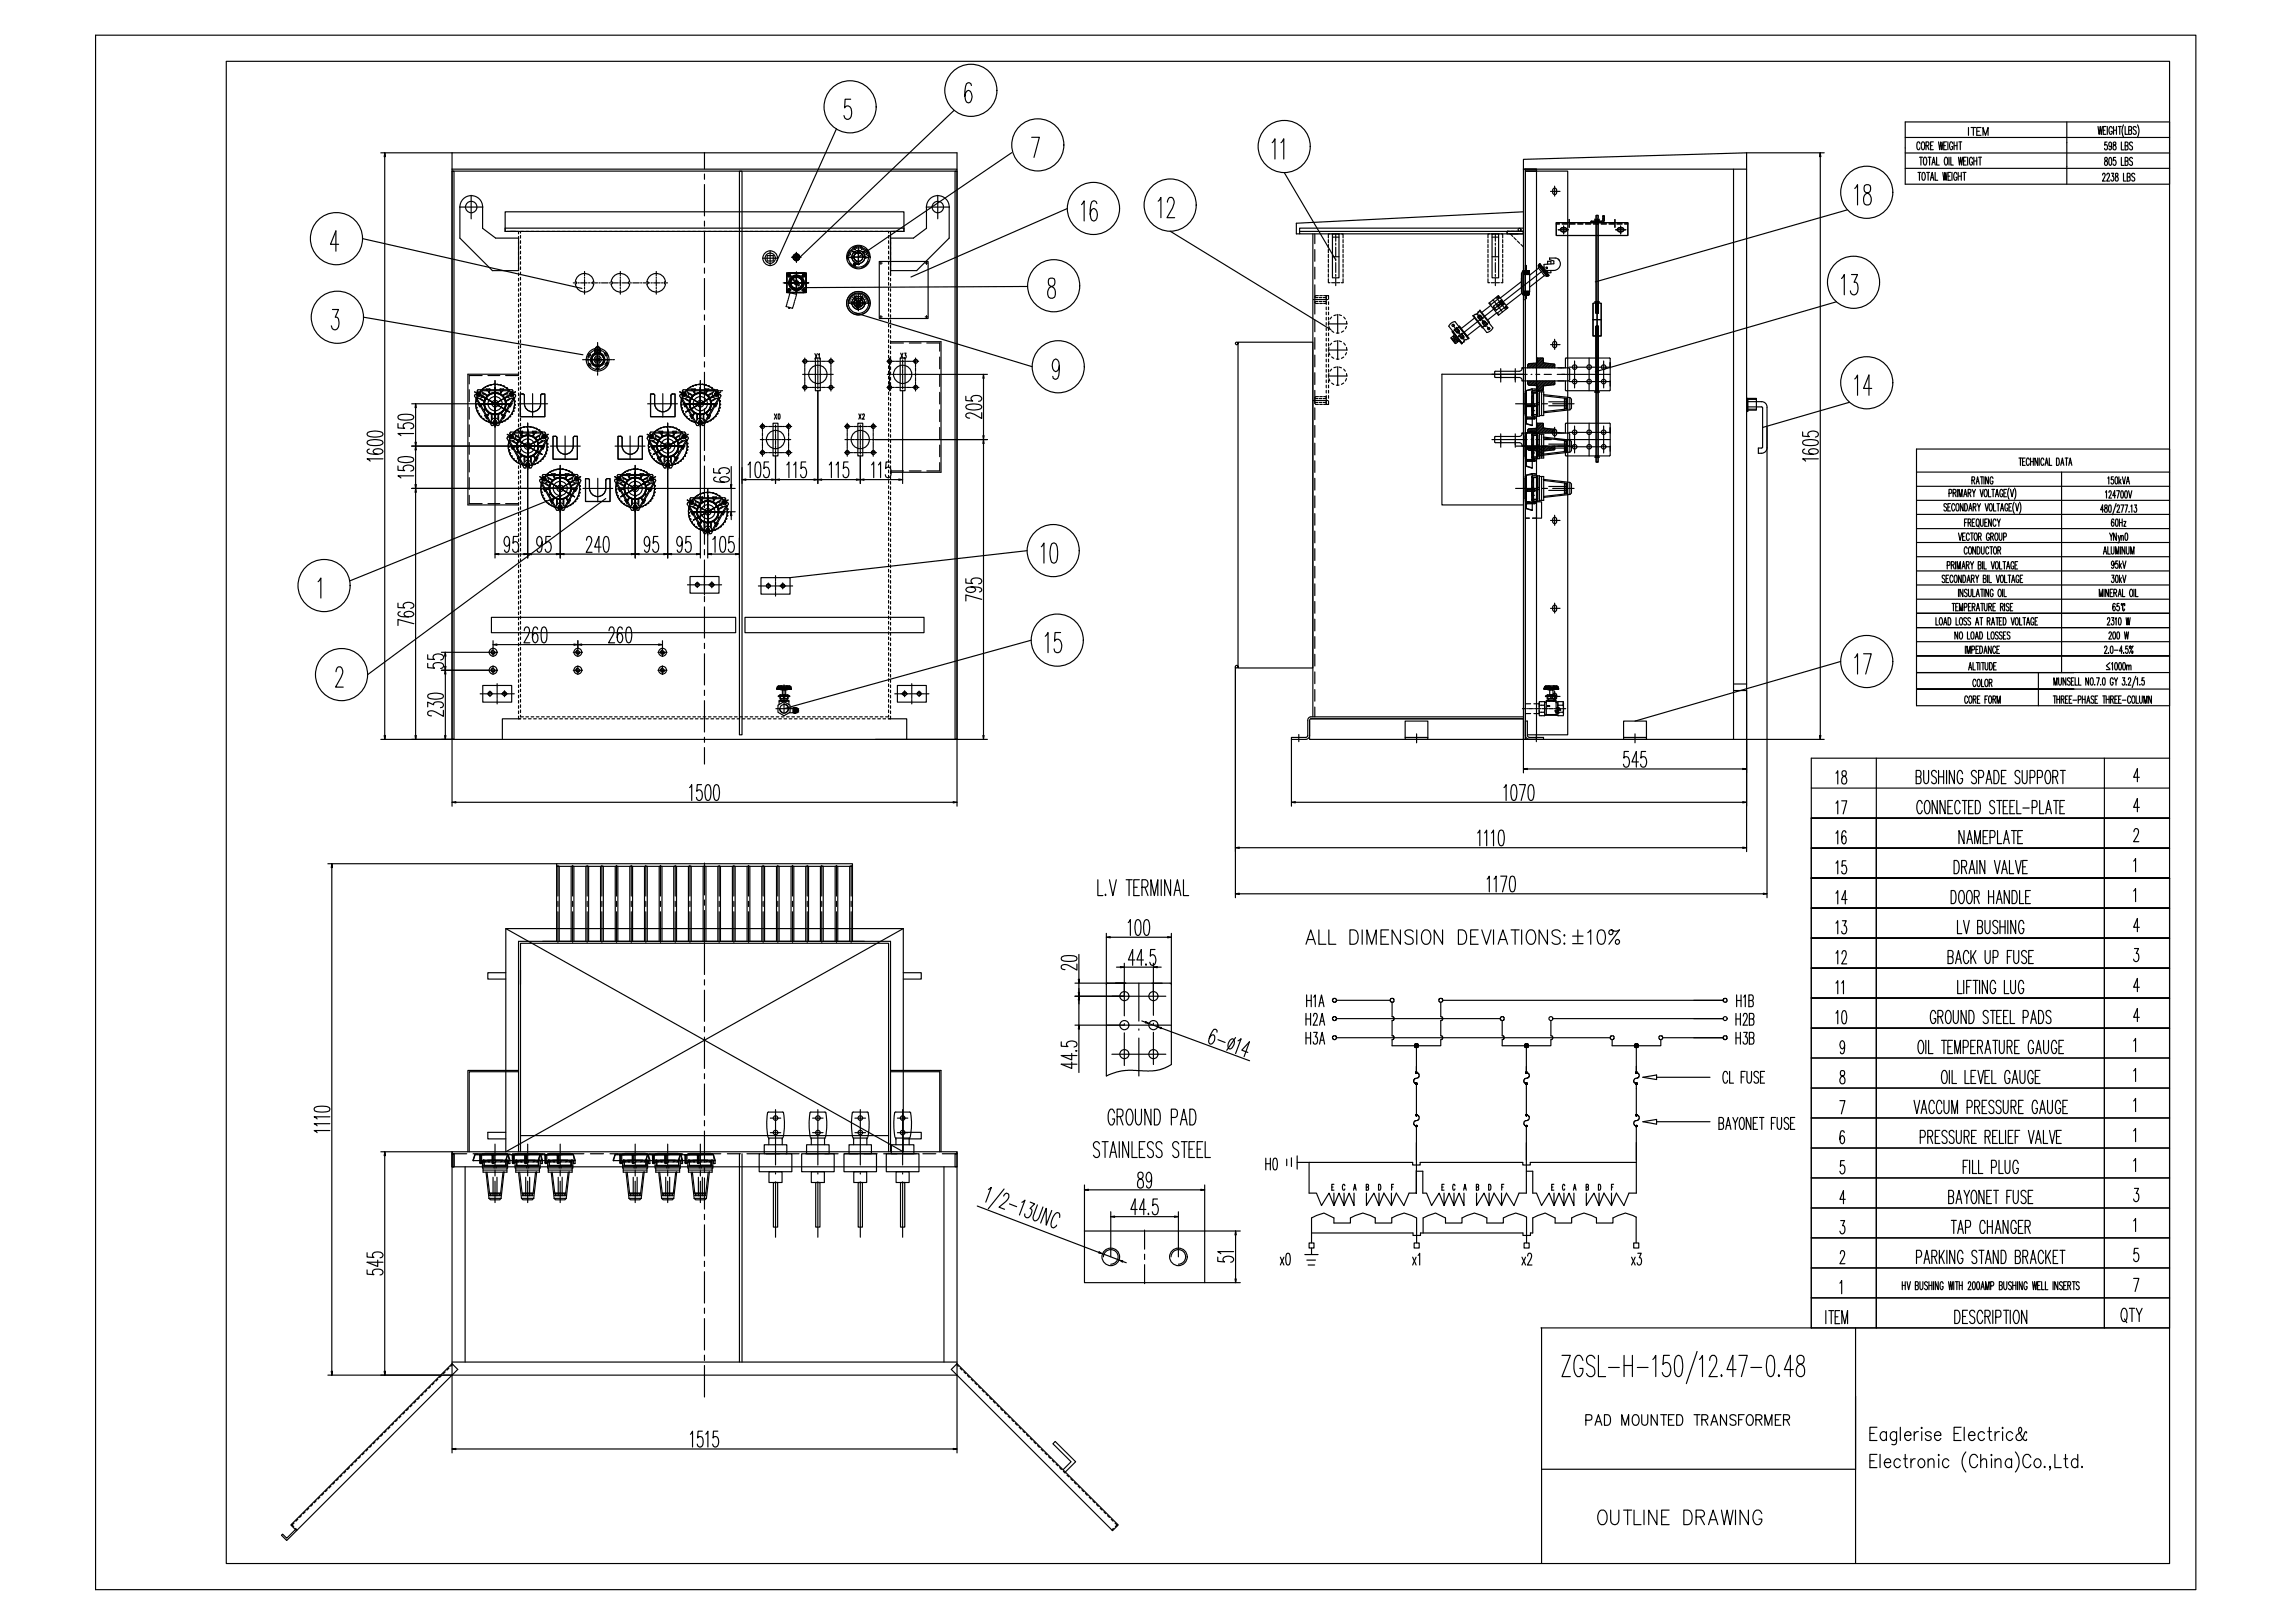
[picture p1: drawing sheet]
<svg xmlns="http://www.w3.org/2000/svg" width="1189mm" height="841mm" viewBox="0 0 1189 841" stroke-linecap="round" stroke-linejoin="round" font-family="sans-serif">
<g fill="none" stroke="#000" stroke-width=".6">
<path d="M50 18h1088v806h-1088zM117 32h1007v778h-1007zM441 51h-3v5l2-1a4 4 0 0 1 0 7 1.9 1.9 0 0 1-3-2M494 57l-80 77M503 44v-1h-1a7 7 0 0 0-2 7v2l2 1a4 4 0 0 0 2-3 4 4 0 0 0-2-3h-1l-1 3M197 79h299v9M199 79v304M234 79v339M365 79v8M433 67l-30 68M524 79l-79 54M535 71h4l-3 11"/>
<path d="M659 74l2-2v10M664 74l1-2v10M905 79l-115 4v5M905 79v362M905 79h40M943 79v304M987 77v18zM987 63v14zM987 63h137v32h-137M987 79h137M987 71h137M995 74h-1a2.4 2.4 0 0 0 0 4l1-1"/>
<path d="M996 74a2.4 2.4 0 0 1 0 4v-2zM998 75h1v-1h-1v4M999 75l1 3M1001 75h.1M1002 74h-1v4h1M1005 74v4l1-4v4l1-4M1007 75h1M1009 74h-2v4h2M1009 74v4M1012 74h-1a2.4 2.4 0 0 0 0 4l1-1v-1h-1M1013 74v4M1013 75h1"/>
<path d="M1014 74v4M1015 74h2M1016 74v4M1020 66v4M1022 66h2M1023 66v4M1024 68h2M1027 66h-3v4h3M1028 70v-4l1 4 1-4v4M1071 74v12zM1071 63v11zM1087 66l1 4v-4l1 4 1-4"/>
<path d="M1090 68h1M1091 66h-1v4h1M1092 74h-1v1a1.2 1.2 0 0 1 1 1 1.2 1.2 0 0 1-1 1M1092 66v4M1094 75v1a1.2 1.2 0 0 1-1-1 1.2 1.2 0 0 1 1-1v3v1l-1-1M1095 66h-1a2.4 2.4 0 0 0 0 4l1-1-1-1M1095 74v1a2.2 2.2 0 0 1 1 2v1a1.4 1.4 0 0 1-1-2 1.4 1.4 0 0 1 1-1v-1zM1095 68h2M1095 66v4M1097 66v4M1098 66h1M1099 66v4"/>
<path d="M1099 74v4h2M1100 65v3v3M1101 66v4h2M1101 76h2l-1 2h-1v-4h2l-1 2M1103 68h2l-1 2h-1v-4h2l-1 2M1105 74a.9 .9 0 0 0-1 0 .9 .9 0 0 0 0 1l1 1v1v1l-1-1M1107 66a.9 .9 0 0 0-1 0 .9 .9 0 0 0 0 1l1 1v1v1l-2-1M1108 65l1 3-1 3M234 89h1v294h-1zM234 88h262v330M234 89h262M365 90v3"/>
<path d="M365 96v16M383 89h2v292h-2zM495 89h1v294h-1zM666 89l26 46M790 88v313M790 88h115M791 88h5v1h-5zM791 89h5v294h-5zM791 89h21v292h-20M791 88v295M804 99h4M805 98h2v2a1 1 0 0 1-1 1 1 1 0 0 1-1-1z"/>
<path d="M806 96v6M898 88v295M961 98l2-2v10M966 96v1a2.9 2.9 0 0 0 3 4 3 3 0 0 1 1 3 3 3 0 0 1-3 2 4 4 0 0 1-1-4 4 4 0 0 1 3-3 2.1 2.1 0 0 0 0-3 2.1 2.1 0 0 0-3 0zM987 87h137M994 89h2M995 81h1M995 89v4M996 81v5M996 90l1-1a2.4 2.4 0 0 1 0 4l-1-1zM997 82v-1a2.5 2.5 0 0 1 0 5v-2zM998 89h2"/>
<path d="M999 81h2M999 89v4M1000 81v5M1000 93l1-4 1 4M1001 92h1M1001 86l1-5 1 5M1002 84h1M1003 89v4h1M1004 81v5h1M1007 89v4l1-4 1 4v-4M1008 82v-1a2.5 2.5 0 0 1 0 5v-2zM1010 91h.1"/>
<path d="M1010 81v5M1011 81v5h1M1011 89h-1v4h1M1012 89v4M1014 90a2.2 2.2 0 0 0-1 3h1v-1M1015 91h1M1015 89v4M1015 81v5l1-5 1 5v-5M1016 89v4M1017 89h2M1018 83h1M1018 89v4"/>
<path d="M1019 81h-1v5h1M1020 81v5M1022 82v-1a2.5 2.5 0 0 0 0 5v-1v-1M1023 83h1M1023 81v5M1024 81v5M1025 81h2M1026 81v5M1071 86v9zM1090 91v-1l1 1-1 3h1M1091 82v1a1.4 1.4 0 0 1 1 1 1.4 1.4 0 0 1-1 2 1.6 1.6 0 0 1 1-3v-1zM1092 91v-1h1l-1 4h1"/>
<path d="M1093 82h1a2.9 2.9 0 0 1 0 4l-1-1zM1094 90h1v1a1.2 1.2 0 0 1 0 2 1.2 1.2 0 0 1-1 1v-1M1096 90v1a2 2 0 0 1 1 3 1.2 1.2 0 0 1-1-1 1.2 1.2 0 0 1 1-1l1-1v-1zM1096 82h-1v1a1.1 1.1 0 0 1 2 1 1.1 1.1 0 0 1-2 1M1099 82v4h2M1100 90v4h2M1101 84h2l-1 2h-1v-4h2l-1 2M1102 92h2l-1 2h-1v-4h2l-1 2M1105 82a.9 .9 0 0 0-1 0 .9 .9 0 0 0 0 1l1 1v1v1l-1-1M1106 90a.9 .9 0 0 0-1 0 1 1 0 0 0 0 2h1v1v1l-1-1M238 107h12M244 101v12"/>
<path d="M250 107a6 6 0 0 0-6-6 6 6 0 0 0-6 6v16l17 17h14v-17M250 107v11l7 5h12M262 120v-10h206v10M262 120h206M262 120v-2h206v2M269 120v1M270 120v1M365 115v2M365 120v16M461 120v1M462 120v1M480 107h12"/>
<path d="M486 101v12M492 107a6 6 0 0 0-6-6 6 6 0 0 0-6 6v11l-7 5h-11M492 107v16l-17 17h-13M553 108l-81 36M560 106l2-2v10M568 106v-1l-1-1a7 7 0 0 0-2 7v2l2 1a4 4 0 0 0 2-3 4 4 0 0 0-2-3l-1 1-1 2M600 104l2-2v11M605 105v-1a1.7 1.7 0 0 1 1-1 1.7 1.7 0 0 1 2 0v2l-3 8h4M606 120l84 51M674 120h116v1h-116zM781 120h9v1h-9zM781 120h1"/>
<path d="M783 120h2M786 120h1M788 120h2M790 118h-116v2M790 110l-118 6v5h2M807 115h37v7h-37zM807 116h1M808 119h5M809 118h2a1 1 0 0 1 1 1 1 1 0 0 1-1 1h-2zM810 116h2M810 117v4M813 114v4"/>
<path d="M814 116h2M818 116h2M822 116h2M825 115h5l1-3v2v1h-6zM826 116h2M827 114h2h-2zM827 114l2 1zM827 114h1M827 114v1M827 112h1v50h-1zM827 114h.1M828 113v3"/>
<path d="M828 114l-1 1M828 114h1M828 114v1M829 114l-1 1M829 115h.1M830 116h3M831 112h.1M834 116h3M837 114v4M837 119h6M838 116h3M839 118h1a1.1 1.1 0 0 1 2 1 1.1 1.1 0 0 1-2 1h-1z"/>
<path d="M840 117v4M842 116h2M957 109l-130 37M176 127h-5l3-7v10M188 124l114 25M270 122v1M270 125v1M270 127v2M270 130v2M270 133v1M270 136v1M270 138v2"/>
<path d="M365 139v3M395 134h8M398 132h3v3h-3zM399 130v8M410 133h5M411 132h2h1v2l-1 1-2-1zM413 131v5M414 133a1.1 1.1 0 0 0-2-1 1 1 0 0 0 0 2 1 1 0 0 0 1 0M414 134v-2a1.6 1.6 0 0 0-3 1 1.6 1.6 0 0 0 1 2 1.6 1.6 0 0 0 2-1M440 133h.1M440 132v1M440 131l1 1"/>
<path d="M440 130l-1 2v2M440 137l2 1 2 1M440 130l1 1M441 132h.1M441 133h.1M441 133h8M441 130h1M442 130h.1M442 133h.1M442 129h.1M442 131h.1M442 136l1 1"/>
<path d="M442 137h.1M442 138h1M442 137h1M443 137h.1M443 136v1M443 130v1M443 128v1M443 137l-1 1M443 129h.1M443 137v1M443 131h.1M443 137h1"/>
<path d="M444 131h.1M444 136v1M444 137h-1M444 136v1zM444 128v1M444 137h1M444 137h.1M444 130h1M444 129h1zM445 137h.1M445 131h.1M445 136v1"/>
<path d="M445 130h.1M445 129h.1M445 128v1M445 130v7M445 137h1M445 131h1M446 131h-1M446 131h.1M446 128v1M447 129h.1M447 128h-3h-2M447 130h.1"/>
<path d="M447 128v1M447 131h.1M447 133a2.4 2.4 0 0 0-2-2 2.4 2.4 0 0 0-3 2 2.4 2.4 0 0 0 3 3M448 130v1M448 130h.1M448 129h-1M448 133h.1M449 133h.1M449 129l1 2 1 2M449 130h-1M449 132h.1M449 133v1"/>
<path d="M449 133h1M449 130v1M450 131l-1 1M450 135l-1 2-2 2M450 132l-1 1M456 135h25v30h-25zM456 136h1M457 136v1M461 122v1M461 125v1M461 127v2M461 130v2"/>
<path d="M461 133v1M461 136v1M461 138v2M462 122v21M479 136h2M480 136v1M680 121v250M681 121v5M681 129v6M681 138v7M688 124v2M688 127v1"/>
<path d="M688 129v2M688 132v1M688 134v2M688 137v2M688 139v2M689 121h-1v2M690 121h2M691 121h3v23h-3zM691 123h3M691 133h3M692 121v4M692 126v1"/>
<path d="M692 128v5M692 134v1M692 136v5M693 121h1M695 121h1v2M696 124v2M696 127v1M696 129v2M696 132v1M696 134v2M696 137v2M696 139v2"/>
<path d="M771 124v2M771 127v1M771 129v2M771 132v1M771 134v2M771 137v2M771 139v2M772 121h-1v2M773 121h2M773 121h4v23h-4zM773 123h4M773 133h4"/>
<path d="M775 121v4M775 126v1M775 128v5M775 134v1M775 136v5M775 121h2M778 121h1v2M779 124v2M779 127v1M779 129v2M779 132v1M779 134v2"/>
<path d="M779 137v2M779 139v2M781 121v-1h9v1M782 121h5M783 121l1 2M785 123l1 1M786 125l2 1M788 127l2 1M791 138h.1M791 138v4M791 139h.1M791 139v1"/>
<path d="M791 140h.1M797 138v1l-4 4M797 138l5 5M797 139l3 4M798 137h-1h1l5 6h-1M798 137l4 6M798 137h.1M798 138h.1M800 138l-1 1M804 137v-2h-2v2M808 134a3 3 0 0 1 0 4 3 3 0 0 1-3 2h-4l-1-3h5v-2h-2v-1h4l1 1M269 142v1"/>
<path d="M269 144v2M269 147v1M269 150v1M269 152v2M269 155v1M269 158v1M270 141v1M270 144v1M270 146v2M270 149v1M270 152v1M270 154v2"/>
<path d="M270 157v2M270 160v1M297 147h2M300 147h.1M300 143a5 5 0 0 1 4-1 5 5 0 0 1 3 4 4 4 0 0 1-4 5 4 4 0 0 1-5-4v-2zM301 147h3M303 141v2M303 144h.1M303 145v3M303 149v1M303 150v2M305 147h1"/>
<path d="M306 147h4M310 147h1M312 147h3M316 147h.1M317 147h3M318 143a5 5 0 0 1 5-1 5 5 0 0 1 3 4 4 4 0 0 1-4 5 4 4 0 0 1-5-4v-2zM321 147h1M321 141v2M321 144h.1M321 145v3M321 149v1M321 150v2"/>
<path d="M322 147h4M327 147h.1M328 147h3M332 147h1M333 147h4M337 143a5 5 0 0 1 5-1 5 5 0 0 1 3 4h-1a4 4 0 0 1-3 5 4 4 0 0 1-5-4l-1-1v-1zM337 147h1M339 147h3M340 141v2M340 144h.1M340 145v3M340 149v1"/>
<path d="M340 150v2M343 147h.1M344 147h2M365 144v16M406 147h13M408 158l-1 1h1M408 142h10v10h-10zM408 157v1M408 143h2M408 150h2M408 156v1M408 142l9-1 1 1v8l-1 1-8 1-1-1v-8z"/>
<path d="M408 159h1M408 155v1M409 154v1M409 159h.1M409 142v1M409 150v1v-1M409 142v2M409 149v2M409 153v1M409 152v1M409 159l1 1M409 146l1 1z"/>
<path d="M410 152h-1M410 146v1M410 152h2M411 146h.1M411 147h.1M411 159l-1 1M411 144h1zM411 149v1zM411 158v1M411 157v1M412 156v1M412 146a1.1 1.1 0 0 0 0 1 1.1 1.1 0 0 0 1 1"/>
<path d="M412 146v1h1M412 155v1M412 152l1 1M412 146v-1a1.1 1.1 0 0 1 2 1 1 1 0 0 1 0 1l-1-1h-1M412 154v1M412 151a4 4 0 0 1-3-7 4 4 0 0 1 7 0 4 4 0 0 1-3 7M412 151h-3h-1v-9h1h8l1 1v8h-1h-4M412 150a4 4 0 0 1-2-5 4 4 0 0 1 6 0 4 4 0 0 1-3 5M412 150a4 4 0 0 1-3-5 4 4 0 0 1 7 0 4 4 0 0 1-3 5M412 146h1a1.6 1.6 0 0 1 1 2l-2-1v-1M412 150v2M412 146l-1-2h-1l2 2"/>
<path d="M412 149l1 1M412 144h.1M412 144h1M413 153l-1 1M413 144h.1M413 145h.1M413 148h.1M413 149v1zM413 141v1M413 142v1M413 143v2M413 146v1"/>
<path d="M413 148v2M413 150v1M413 151v1M413 150v2M416 143h1M416 150h1M417 142l-1 1h1M417 150l-1 1 1-1M417 142v2M417 149v2M440 157h1M440 156h.1"/>
<path d="M440 156h1M440 155h1M440 154l1 1M441 154h.1M441 157h8M441 153l1 1M441 157v1zM442 153h.1M442 153l1 1M443 152v1M443 154h.1M443 152l1 1"/>
<path d="M444 156v2M444 156h2M444 152v1M444 159h.1M444 157l3-2-1 2a1.4 1.4 0 0 1-2 1zM444 159v1M445 159v1M445 156l-2-2 1 3M445 152v1M445 153v8M445 158h-1M446 157v1v1l-1-1"/>
<path d="M446 152l-1 1M446 156v2M446 152v1M446 154v1zM447 154v1zM447 152v1M447 157a2.4 2.4 0 0 0-2-2 2.4 2.4 0 0 0-3 2 2.4 2.4 0 0 0 3 2M447 157v1M447 153v1M448 157v1M448 153h.1M449 153l-1 1"/>
<path d="M449 157h1M449 154h.1M449 154l-1 1M450 155h-1M450 156h-1M461 141v1M461 144v1M461 146v2M461 149v1M461 152v1M461 154v2M461 157v2"/>
<path d="M461 160v1M462 144v2M462 147v1M462 150v1M462 152v2M462 155v1M462 158v1M533 148l-116 1M544 145l-1 1a2.9 2.9 0 0 0 3 3l1 4a2 2 0 0 1-2 2 2 2 0 0 1-2-2 4 4 0 0 1 3-5 2.1 2.1 0 0 0 1-3 2.1 2.1 0 0 0-3 0zM681 155h7M681 148v7M681 156v7"/>
<path d="M681 157h2M681 156h2M681 154h2M683 153l-2 1M684 156h1M684 154h1M684 157h1M684 153h1M686 156h1M686 154h1M686 153h1v1M687 157h-1"/>
<path d="M687 156v2M687 159v1M688 144v3h1M688 142v2M689 155v-2h-2v3M689 156v2M689 159v1M690 147h2M692 142v1M692 144v4M693 147h1M696 144v3h-1"/>
<path d="M696 142v2M771 144v3h1M771 142v2M772 157l5-4 4 6-4 4zM773 158l-5 4M773 147h2M774 155l5 7M774 159l2 2M775 142v1M775 144v4M775 147h2M775 154l5 6"/>
<path d="M776 154l1 1M776 153l1 1-4 4-1-1M777 157h1v2M777 156h1h-1h1v1v-1v1l1-1-3 2 1 1M778 156l1 2M778 155l-4 4 1 2h1l4-4M778 155l-1 1M779 144v3h-1M779 142v2M779 158v-1v1v-1v1v-1l-2 2M780 157l-1 1M780 159l1 1"/>
<path d="M781 160l-1-1-4 3 1 1M789 146l-12 8M789 152l-8 6M789 153h2M789 140h2M789 140v13M789 140v2v9v2M790 141h.1M790 141v1M790 142h.1M790 142h3v9h-3M790 151v2"/>
<path d="M790 152h.1M790 151h3M790 142h3M790 141h1M790 152h1M791 141l-1 1M791 151l-1 2M791 151v4M791 153v1M791 154h.1M791 153h.1M791 152l1 1"/>
<path d="M791 151l1 2M791 141l1 1M791 140h1v2zM791 151l-1 1M791 140l1 2M791 151h.1M791 140l-1 1h1M791 151v1M791 140l1 1M791 140v1l1 1M791 151l1 1M792 140l-1 1 1 1"/>
<path d="M792 151l-1 1M792 151v1M792 140v1M792 151l-2 1M792 140l-2 2M792 140l-1 1M792 151v1l-1 1v-1zM792 140l-1 2 1-1M792 151l-1 2M792 151h.1M792 140h.1M792 140l-1 2"/>
<path d="M792 153h.1M792 151v2h-1M792 141l-1 1M792 141l-1 1v-1M792 141v1M792 152l-1 1M792 152v1M799 141l-31 24M800 140h.1M800 143h2M800 143l-7 6M801 142h.1"/>
<path d="M802 140l-1 1M802 140v1h2v-1M826 157h4v17h-4zM827 156h2v1h-2zM827 157v5h1v-5v1M827 156h1v6h-1zM827 157v1M827 158v1M827 160h.1M827 158h.1M827 159h.1M828 156v18"/>
<path d="M828 159h.1M828 158h.1M828 158v1M828 160h.1M952 156l-125 37M954 144l2-2v11M960 142h3l-2 4 1 1 1 2a3 3 0 0 1-3 4l-1-2M172 160h3l-1 4 1 1 1 2a3 3 0 0 1-3 4l-1-2M188 164l114 20M269 160v2M269 163v1M269 166v1"/>
<path d="M269 169v1M269 171v2M269 174v1M269 177v1M269 179v2M270 163v1M270 165v2M270 168v1M270 171v1M270 173v2M270 176v1M270 179v1"/>
<path d="M310 177v2M310 179h.1M310 180v12M365 163v3M365 169v16M443 162l92 28M456 164h1M457 164v1M461 163v1M461 165v2M461 168v1M461 171v1"/>
<path d="M461 173v2M461 176v1M461 179v1M462 160v2M462 163v1M462 166v1M462 169v1M462 171v2M462 174v1M462 177v1M462 179v2M462 177h26v68h-26"/>
<path d="M462 178h6M471 178h6M479 164h2M480 164v1M480 178h7v4M642 177h38v169h-38zM681 166v6M681 175v6M687 162v1M687 164v2M687 167v2M687 170v1"/>
<path d="M687 173v1M687 175v2M687 178v1M688 168h10M689 162v1M689 164v2M689 167v2M689 170v1M689 173v1M689 175v2M689 178v1M689 167v1"/>
<path d="M689 169v1M690 164l-1 1M690 171l1 1M690 178l-1 1M693 163l-2 1M693 173h1M693 177h-2M693 163v10M693 176v10M694 163l1 1M694 177h1M696 164l1 1"/>
<path d="M696 171l-1 1M696 178l1 1M698 166v2M698 169l-1 1M752 175l1-1 2 3-1 1v-1M752 175l2 3M752 175l1 1M753 172h.1M753 172l5 6-1-1h-1l-3-3 1-1zM753 176l1 1M753 172l5 6M753 172l-2-3 1-2h2l7 9"/>
<path d="M753 169l6 7M754 174l-1 1M754 175l-1 1M754 171l1 1h1l-1-2 1 1a.8 .8 0 0 1 0 1 .8 .8 0 0 1-1 0zM754 171l-1 1M754 174a2.2 2.2 0 0 0 2 2M755 177h-1M755 170l-1 1M756 177h-1M756 169h.1M756 174l2 1-1-2 2 1a.8 .8 0 0 1-1 1 .8 .8 0 0 1-1 0zM756 169l-1 1"/>
<path d="M756 174l-1 1M757 173l-1 1M758 178h.1M759 177l-1 1M759 172l-1 1M760 176l-2 1M761 175l-1 1M761 176h.1M763 164l5 6zM764 165l-7 5-1-1 5 6M765 163l6 7M766 163h1l2 2-2-1h-1l1 2-1-1z"/>
<path d="M767 161l5 6zM767 161l-3 3M767 166l-8 6M767 169l-7 5M768 165l-1 1M768 166h1l2 2-2-1 1 2-2-1zM769 169l-1 1M770 168l-1 1M771 168v-1l3 3-2 2h-1l-3-2M776 162l-5 4M804 179h4M805 177h2v2a1 1 0 0 1-1 1 1 1 0 0 1-1-1z"/>
<path d="M806 176v5M825 166h5M827 169h1v33h-1zM827 170h1v69h-1zM827 169h1v5v-5h-1v5zM827 161h.1M827 162h.1M827 170h.1M827 171h.1M827 172h.1M827 172v1M827 173v1"/>
<path d="M827 161v1M827 169h.1M827 173h.1M827 174h.1M828 161h.1M828 162h.1M828 169h.1M828 170h.1M828 171h.1M828 172h.1M828 172v1M828 173h.1"/>
<path d="M828 174h.1M828 160v1M828 169v1M250 195h-7v4M253 195h6M254 200h-1M255 199h.1M256 199h1M257 197v3M258 199h1M260 200h.1M262 195h7"/>
<path d="M269 182v1M269 185v1M269 187v2M269 190v1M269 193v1M269 196v1M269 198v2M269 194h-27v68h27M270 181v2M270 184v2M270 187v1M270 190v1"/>
<path d="M270 192v2M270 195v1M270 198v1M302 186h1M303 186h13M305 185h.1M305 186h.1M305 186v2M305 188v1M305 184v1M305 189l1 1M306 183v1"/>
<path d="M306 187h1v2M306 190h.1M307 190v1M307 184v2h-1M307 182l-1 1M307 191h2M307 184h1M307 184a3 3 0 0 1 6 1 3 3 0 0 1-4 4 2.9 2.9 0 0 1-2-2 2.9 2.9 0 0 1 0-3zM308 184l1-1a3 3 0 0 0-2 3 3 3 0 0 0 2 4l-1-1h-1M308 182h.1M308 181v3M308 181a6 6 0 0 0-3 9 6 6 0 0 0 10 0 6 6 0 0 0-4-9"/>
<path d="M309 180l1-1 1 1M309 190h1v1h-1zM309 183a4 4 0 0 0-3 3 4 4 0 0 0 3 4M309 183h1v7h-1zM309 185a1.9 1.9 0 0 0-1 1 1.9 1.9 0 0 0 1 2M309 183a1.5 1.5 0 0 1 0-3 1.5 1.5 0 0 1 2 0 1.6 1.6 0 0 1-1 3M309 191h.1M310 193h.1M310 193v1M310 181l-2 1M310 181h.1M310 183a4 4 0 0 1 3 3 4 4 0 0 1-3 4"/>
<path d="M310 183a3 3 0 0 1 3 3 3 3 0 0 1-3 4l2-1M310 185a1.8 1.8 0 0 1 2 1 1.8 1.8 0 0 1-2 2M311 183l1 1M311 181l1 1M311 181v3M311 191h-1M312 191h.1M313 184v2M313 182h.1M313 183l1 1M313 187v2M313 183h1h-1"/>
<path d="M314 190l-2 1M314 189v1M314 184h.1M314 188h1M315 185v1M315 187l-1 2M315 187h.1M317 186h.1M317 186h1M360 200h-1M361 199h.1M363 199h.1"/>
<path d="M363 197v3M364 199h1M365 187v3M365 193v16M366 200h1M416 187h1M416 194h2M417 186v1M417 188v2M417 190h.1M417 191v1M417 193h.1"/>
<path d="M417 193v2M417 195v1M417 196v2M417 198h.1M417 199v1M417 187h.1M418 187h1M418 187a.8 .8 0 0 0-1-1 .8 .8 0 0 0-1 1 .8 .8 0 0 0 1 1M418 194h1M419 194h2M420 187h.1M420 187h2"/>
<path d="M421 194h.1M422 194h1M422 183l2 3M422 187h1M423 186h2v16h-2zM423 187h2M424 183l-2 3M424 194h.1M424 186v2M424 188v1M424 189v2M424 191h.1"/>
<path d="M424 192v1M424 195v1M424 197h.1M424 197v2M424 199v1M424 200v2M424 184l1-1v3M424 194h2M425 187h1M426 187h2M426 194h1M427 194h2"/>
<path d="M428 187h.1M429 187h1M429 194h.1M430 194h2M431 186v1M431 188v2M431 190h.1M431 191v1M431 193h.1M431 193v2M431 195v1M431 196v2"/>
<path d="M431 198h.1M431 199v1M431 187h.1M431 187h1M431 187a.8 .8 0 0 0 0-1 .8 .8 0 0 0-1 1 .8 .8 0 0 0 1 1M460 187h1M460 194h2M461 181v2M461 184v2M461 187v1M461 190v1M461 192v2"/>
<path d="M461 195v1M461 198v1M461 186v1M461 188v2M461 190h.1M461 191v1M461 193h.1M461 193v2M461 196v2M461 198h.1M461 199v1M461 187h.1"/>
<path d="M462 182v1M462 185v1M462 187v2M462 190v1M462 193v1M462 196v1M462 198v2M462 187h1M462 187a.8 .8 0 0 0-1-1 .8 .8 0 0 0-1 1 .8 .8 0 0 0 1 1M462 194h1M463 194h2M464 187h.1"/>
<path d="M464 187h2M465 194h.1M466 194h1M466 187h1M467 186h2v16h-2zM467 183l1 3M467 187h2M468 194h.1M468 186v2M468 188v1M468 189v2M468 191h.1"/>
<path d="M468 192v1M468 195v1M468 197h.1M468 197v2M468 199v1M468 200v2M468 183l-1 3M468 194h2M469 183h1l-1 1 1 1-1 1v-1M469 187h.1M470 187h1M470 194h1"/>
<path d="M471 194h2M472 187h.1M472 187h2M473 194h.1M474 194h38M474 186v1M474 188v2M474 190h.1M474 191v1M474 193h.1M474 193v2M474 195v1"/>
<path d="M474 196v2M474 198h.1M474 199v1M475 187h-1M475 187h1M475 187a.8 .8 0 0 0 0-1 .8 .8 0 0 0-1 1 .8 .8 0 0 0 1 1M487 185v6M487 194v6M510 194v189M549 190v1l-2 2a4 4 0 0 1 0-7 5 5 0 0 1 2 6l-1 4-1 1-1-1v-1M681 184v6M681 193v6"/>
<path d="M687 181v1M687 183v2M687 186v1M687 189v1M687 191v2M687 194v2M687 197v1M687 200v1M688 181h10M688 195h10M689 181v1M689 183v2"/>
<path d="M689 186v1M689 189v1M689 191v2M689 194v2M689 197v1M689 200v1M689 180v1M689 183v1M689 194v1M689 196v1M690 185l1 1M690 191l-1 1"/>
<path d="M690 198l1 1M693 186h1M693 190l-2 1M693 200h1M693 190v10M694 190l1 1M696 185l-1 1M696 191l1 1M696 198l-1 1M698 180v1M698 183l-1 1M698 194v1"/>
<path d="M698 196l-1 1M775 193l12-1h2v-1h24v6h-24l-1-1h-13zM778 191v7M785 191v7M791 194h-44v68h43M792 188v1M793 197l-1 1M793 188l-1 2M793 197l-1 2M793 194h1M794 188l-2 3v-2M794 197l-2 3"/>
<path d="M795 197l-2 3M795 188l-2 3M796 197l-3 3M796 188l-3 3M796 194h2M796 186h4M796 188h-4M796 197l-2 3M796 186l1 2M796 200h1l-1 2M797 188l-3 3M797 188h-1"/>
<path d="M797 186h-1M797 197l-2 3M798 186h-1M798 197l-2 3M798 186l-1 1M799 197l-3 3h-4v-2M799 186l-2 2M799 197l-2 3M800 186l-5 5M800 186v2l6 1v2M800 186l-4 5M800 187l-4 4"/>
<path d="M800 188l-3 3M800 197l-3 4M800 194h4M800 188l-2 3M801 197l-5 5M801 188l-2 3M802 188l-3 3M802 197l-5 5M802 188l-2 3M803 188l-2 3M803 197l-2 3M804 188l-2 3"/>
<path d="M804 197l-2 3M805 189l-3 2M805 197l-3 3M805 189l-2 2M806 197l-3 3M806 189l-2 2M806 197v2l-6 1v2h-3M806 190l-1 1M806 198l-2 2M806 199h-1M807 194h27M811 191l1-5h22v16h-22l-1-5"/>
<path d="M813 190h21M813 198h21M816 187v14M824 186v16M831 187v14M961 196l2-2v11M206 219v3h4l-1-1a2.8 2.8 0 0 1 3-2 2.8 2.8 0 0 1 2 2l-1 1M207 215h3a4 4 0 0 1 4 1 6 6 0 0 1-6 2l-1-1zM213 209h51M215 209v174M243 202v6M243 211v6"/>
<path d="M246 203l3 2M246 205l2 4M247 208l-1 1M247 210v1M247 207h.1M247 212h.1M247 204a.8 .8 0 0 1 1-1 .8 .8 0 0 1 1 1 .8 .8 0 0 1-1 1M247 205v1M247 213l1 1M248 204h.1M248 215h1M248 209l1 1"/>
<path d="M248 209l1 2 2 4M248 204l16 9M249 209h-1l1 1M249 209h2M249 209h15h-2M249 202v1M249 216l1 1M249 210l1 2h2M249 210v1M249 205h1M249 209v1M250 207h.1"/>
<path d="M250 206h.1M251 201l-1 1M251 217v1M251 210h-1h-1M251 208l-3-2 1 3M251 215l1 2 1-1M252 207l-2-1h-1l2 2M252 204h-1M252 212l-1 1 1 2M252 215v1M252 202h-4l-1 1 2 1a.9 .9 0 0 1 0 1 .9 .9 0 0 1-1 0l-2-1v1M252 215v1h1"/>
<path d="M252 200l-1 1M252 218h1M252 215h-1M252 202h2M252 217l3 4h1v-2a.9 .9 0 0 1 1-1 .9 .9 0 0 1 0 1v2l1-1 3-3M252 202h1M252 215h1M253 205l-3-1v1l2 1M253 202l-3 1 3 2M253 202l1 2-1-1M253 207h.1M253 214v1h-1"/>
<path d="M253 207l4 2 3-2M253 203h.1M254 219h.1M254 202l-1 1 1 1M254 202h2v2M254 202h-2M254 202h5M254 202h.1M255 215v3l-2-2 1-2-1 2M255 216h.1M255 219h3M255 215v2h1v-2"/>
<path d="M255 219h1M256 219a.8 .8 0 0 1 1-1 .8 .8 0 0 1 0 1 .8 .8 0 0 1 0 1M256 216h1M257 201v88M257 204v-2h2v2M258 215v2h-1v-2M258 215l1 3 1-2M258 216h.1M259 202h2M259 202h1h1M259 219h.1M259 214l1 2"/>
<path d="M260 202h1M260 203h.1M260 214v1h1M260 203h4l-4 2M260 207h.1M260 203l-1 1M261 205l2-1v1l-2 1M261 216h-1M261 215h-1M261 218l-1 1M261 215v1h-1M261 202h5v1l-2 1a.9 .9 0 0 0 0 1 .9 .9 0 0 0 1 0l2-1v1l-2 4"/>
<path d="M261 215h1M261 200l1 1M261 215v1M261 212l1 1-1 2M262 207l1-1h1l-2 2M262 204h.1M262 215l-1 2-1-1M262 208l4-2-2 3h-2h2M262 210h2M262 217v1M263 201v1M263 206h.1"/>
<path d="M263 205l-3 2M263 207h.1M264 205h.1M264 216l-1 1M264 209v1M264 210l-1 2h-1M264 210v1M264 202v1M264 209h1l-1 1M264 204a.8 .8 0 0 1 1-1 .8 .8 0 0 1 1 1 .8 .8 0 0 1-1 1M265 209l-1 2-2 4M265 215l-1 1"/>
<path d="M265 209l-1 1M265 204h.1M266 213l-1 1M266 205v1M266 212v1M266 207v1M267 210l-1 1M267 208v1M267 203l-3 2M268 209h16M269 201v1M269 204v1"/>
<path d="M269 206v2M269 209v1M269 212v1M269 214v2M269 217v1M269 220v1M270 204l2 1v4a4 4 0 0 0 4 4 4 4 0 0 0 4-4v-4l2-1v12h-12zM270 200v2M270 203v1M270 206v1M270 209v1M270 211v2"/>
<path d="M270 214v1M270 217v1M270 219v2M273 219v3M276 204v12M336 209h15M337 204l2 1v4a4 4 0 0 0 4 4 4 4 0 0 0 5-4v-4l2-1v12h-13zM343 204v12M346 219v3M352 203l3 2M353 208v1M353 210v1"/>
<path d="M353 207v1M353 212v1M354 205l-1 1M354 213v1M354 204h.1M355 209v1M355 215v1M355 209h-1l3 4 1 4 1-1M355 204a.8 .8 0 0 0-1-1 .8 .8 0 0 0-1 1 .8 .8 0 0 0 1 1M355 209l1 1-1 1M355 209h16M355 209h2"/>
<path d="M356 202l-1 1M356 209v1M356 216v1M356 205h.1M356 207h.1M356 205l3 2M357 201l-1 1M357 206h.1M357 209h-2h16M357 217l1 1M357 210h-1l1 2h1M357 208l-3-2 1 3"/>
<path d="M358 204h.1M358 207l-2-1h-1l2 2M358 212l-1 1 1 2M358 215l1 1M358 200v1M358 215h1M358 202h-4v1l1 1a.9 .9 0 0 1 1 1 1 1 0 0 1-2 0l-1-1-1 1 2 4M358 215h.1M359 218v1M359 202h1M359 217l2 4h1v-2a.9 .9 0 0 1 1-1 .9 .9 0 0 1 1 1v2l1-1 2-3M359 215h.1"/>
<path d="M359 205l-2-1v1l1 1M359 203l1 1-1-2-3 1 3 2M359 207h.1M360 214l-1 1M360 207l3 2 3-2M360 203h-1M360 202l1 2M360 202h10M360 219h1M360 202h6M360 202h-2M360 202h.1"/>
<path d="M361 215v3l-2-2 1-2-1 2M361 216h.1M361 215v2h2v-2M362 202l1 2M363 219h-1h3M363 216h.1M363 201v88M363 202v2M364 219a.8 .8 0 0 0-1-1 .8 .8 0 0 0-1 1 .8 .8 0 0 0 1 1M364 219h.1M364 215v2h-1v-2M365 216h-1"/>
<path d="M365 212v2M365 217v16M366 202h1M366 202h.1M366 202v1l-1 1M366 214l1 2-2 2v-3M366 219h-1M366 203h.1M366 214l1 1M366 207h.1M367 202l-1 2M367 205l2-1v1l-1 1"/>
<path d="M367 215h.1M367 215h1l-1 1M367 202h5v1l-1 1a.9 .9 0 0 0-1 1 1 1 0 0 0 2 0l1-1 1 1-3 4M367 200l1 1M367 218h.1M367 215h1M368 212l1 1-2 2M368 215l-1 1M368 207l1-1h2l-3 2M368 204h.1M368 215l-1 2v-1M369 210h1l-1 2h-1"/>
<path d="M369 201v1M369 217l-1 1M369 206h.1M370 202v1l-3 2M370 205l-3 2M370 207h.1M370 205h.1M370 209v1M370 202l1 1M370 216v1M370 202h2M371 209h-2h1"/>
<path d="M371 209l-1 1 1 1M371 209h1l-1 2h-1l-2 4M371 204l-16 9M371 204h1M371 215h.1M371 209v1M372 206h.1M372 206l-4 2M372 206v1l-1 2M372 205v1M372 213v1M372 204a.8 .8 0 0 0 0-1 .8 .8 0 0 0-1 1 .8 .8 0 0 0 1 1"/>
<path d="M372 202h1M373 212h-1M373 207h.1M373 208v1M373 210v1M373 202h1M374 203l-4 2M395 219v2M401 219h2v17h-2zM401 214l2 3M403 214l-2 3M403 215a1.3 1.3 0 0 1 1 1 1.3 1.3 0 0 1-1 1z"/>
<path d="M409 219v2M416 201h1M417 201h.1M417 201v2M418 201h2M418 201a.9 .9 0 0 0-1-1 .9 .9 0 0 0-1 1 .9 .9 0 0 0 1 1M420 201h.1M421 201h1M422 201h1M423 201h2M424 202v49M425 201h1"/>
<path d="M426 201h2M428 201h.1M429 201h1M431 201h.1M431 201v2M431 201h1M431 201a.8 .8 0 0 0 0-1 .8 .8 0 0 0-1 1 .8 .8 0 0 0 1 1M439 219v2M445 219h2v17h-2zM445 214l1 3M446 214l-1 3M447 215l1-1v1l-1 2h1"/>
<path d="M453 219v2M460 201h1M461 200v2M461 203v1M461 206v1M461 209v1M461 211v2M461 214v1M461 217v1M461 219v2M461 201h.1M461 201v2"/>
<path d="M462 201v1M462 204v1M462 206v2M462 209v1M462 212v1M462 214v2M462 217v1M462 220v1M462 201h1M462 201a.8 .8 0 0 0-1-1 .8 .8 0 0 0-1 1 .8 .8 0 0 0 1 1M464 201h.1M464 201h2"/>
<path d="M466 201h1M467 201h2M468 202v49M469 201h.1M470 201h2M472 201h.1M473 201h1M474 201h.1M474 201v2M475 201h.1M475 201h1M475 201a.9 .9 0 0 0 0-1 .9 .9 0 0 0-1 1 .9 .9 0 0 0 1 1"/>
<path d="M487 203v6M487 212v6M501 205v3h3l-1-1a2.9 2.9 0 0 1 3-2 2.9 2.9 0 0 1 3 2l-2 1M501 210l3-1a4 4 0 0 1 5 2 7 7 0 0 1-8 0zM509 214v3l-6-3h-2v2l1 1M681 208h7M681 202v7l2 1M681 211v6M681 209h2M681 207h2M683 206h-2M684 209h1"/>
<path d="M684 207h1M684 210h1M684 206h1M686 209h1M686 207h1M686 206h1M687 209v1h-1M687 207v3h2v-2M687 202v2M687 205v1M689 202v2M689 205v1"/>
<path d="M785 209h12M791 204v10M791 203h.1M791 216h.1M791 219h.1M791 218h.1M791 210v1M791 210l4 1M791 209l4 1M791 216l4 1h-4M791 216h4M791 202v18l3 1v-4"/>
<path d="M791 219l3 1M791 211h.1M791 211h4M794 203h4v13l-4-1M794 203v1M794 203v12M794 202h2h-5M794 202v7M794 210v5M794 205l1 1M794 202h-3M794 215h.1"/>
<path d="M794 209h1M794 215l1 1M794 204h1M795 204v5M795 211v4M795 214l-1 1h3M795 212l-1 2M795 214l-1 1M795 209v1M795 210v1M795 216v1h-4M796 202h1"/>
<path d="M796 220l4-1v3h6v2M797 204v11v-1M797 209h1M797 203v13M797 219l-1 1M797 210h1M797 204h-3h1M798 219l-1 1M798 203h2v12h-2M798 219l-1 2M799 203v12M799 219l-2 3"/>
<path d="M799 209h3M800 219l-5 5M800 204l14 2M800 201l-2 1M800 202h-1M800 205l11 1v6l-11 1M803 208h9M803 210h9M805 209h11M811 206v6M811 207h1M812 212h-1"/>
<path d="M812 207v5M814 206v1v5M814 206v6M814 212l-14 2M824 219v17M827 203h2h-2zM827 203h.1M827 202v1h1M827 203h1M827 202l1 1h1M828 202v2M828 202l1 1"/>
<path d="M905 206h5v7h-5zM905 207h5M905 212h5M906 206v7zM906 211h7v21h-2v3a3 3 0 0 0 5-3M906 208h8l1 1 1 2v254M958 208l-45 14M970 201h-4l3-7v11M191 228h3a4 4 0 0 1 4 2 7 7 0 0 1-8 0zM191 224l3-1a4 4 0 0 1 4 2 7 7 0 0 1-8 0zM191 233l-1 1a7 7 0 0 0 8 0 2.9 2.9 0 0 0-5 0l3 1M198 238h-8l2 1"/>
<path d="M207 237h3a4 4 0 0 1 4 1 7 7 0 0 1-8 0zM213 231h68M214 225h-8l2 1M243 220v6M243 229v6M243 238v7M263 225l3 2M263 230v1M263 232v1M264 229h.1M264 234h.1M264 226a.8 .8 0 0 1 1-1 .8 .8 0 0 1 1 1 .8 .8 0 0 1-1 1 .8 .8 0 0 0 1-1 .8 .8 0 0 0-1-1 .8 .8 0 0 0-1 1"/>
<path d="M264 227v1M264 235l1 1M265 225v1M265 237h1M265 231l1 1M265 231l2 4 2 4 1-1M265 227l16 8M266 231h-1l1 1M266 231h15h-2M266 231h2M266 232l2 2M266 224v1"/>
<path d="M266 238l1 1M266 232l-1 1M266 231v1M266 227h.1M267 229h.1M267 227l3 2M267 227v1M267 223h.1M267 239l1 1M268 232h-2M268 230l-3-2 1 3M268 237h1v1h1"/>
<path d="M268 226h.1M268 228h-1h-1l2 2M269 234l-1 1 1 2 1-1M269 237v1M269 223v1M269 225v2M269 228v1M269 231v1M269 233v2M269 236v1M269 239v1M269 222l-1 1"/>
<path d="M269 224h-5v1l2 1a.9 .9 0 0 1 0 1 .9 .9 0 0 1-1 0l-2-1v1l2 4M269 224v-1l2 1 7-1v1M269 239l3 4h1v-3a.9 .9 0 0 1 1 0v3h1l2-4M269 224h1M269 237h1M269 227l-2-1v1l2 1M270 238l1-2-2 2M270 222v1M270 225v1M270 227v2M270 230v2M270 233v1"/>
<path d="M270 236v1M270 238v2M270 225l1 1-1-2-4 1 4 2M270 229l3 2 4-2M270 225h.1M271 222h-1M271 223v1h-1h-1M272 237l-1 3-1-2M272 238h.1M272 237v2h1M272 221h.1M273 221h1"/>
<path d="M273 225l-2-1v2M273 238h1M273 223v66M274 225v-1h2v2M275 221h1M275 237v2h-1v-2M275 237l1 3 1-2M275 238h.1M276 223v1h2M276 226l1-2 3 1-3 2M276 236l1 2M276 224h2"/>
<path d="M277 222h.1M277 225h.1M277 227l3-1v1l-2 1M277 237h.1M278 224h4l1 1-2 1a.9 .9 0 0 0 0 1 .9 .9 0 0 0 1 0l2-1v1M278 222l1 1M278 234l1 1-1 2-1-1M278 237v1M278 228h2h1l-2 2M278 226h1M279 237h-1v1h-1M279 230l3-2-1 3"/>
<path d="M279 232h1h1M279 231h2M279 239v1M280 223v1M280 227v1M280 227l-3 2M280 229h.1M281 227h.1M281 238l-1 1M281 232v1M281 231v1M281 232l-2 2h-1"/>
<path d="M281 224v1M281 231h-2M281 231h1l-1 1M281 226a.8 .8 0 0 1 1-1 .8 .8 0 0 1 1 1 .8 .8 0 0 1-1 1 .8 .8 0 0 0 1-1 .8 .8 0 0 0-1-1 .8 .8 0 0 0-1 1M281 233l-3 6-1-1M282 231l-1 2M282 237h-1M282 231l-1 1M282 226h.1M283 235l-1 1M283 227v1M283 234h.1"/>
<path d="M283 229h.1M283 230v1M283 232v1M284 225l-3 2M284 227l-2 4M285 231h16M288 226h-1v12h12v-12h-1M288 226l1 1M289 227v4a4 4 0 0 0 4 4 4 4 0 0 0 4-4v-4M293 226v12M298 226l-1 1M319 231h15"/>
<path d="M322 226v1M322 226h-2v12h13v-12h-1M322 227v4a4 4 0 0 0 5 4 4 4 0 0 0 4-4v-4M327 226v12M332 226l-1 1M335 225l4 2M336 230v1M336 232v1M336 229h.1M336 234h1M337 227v1M337 235v1"/>
<path d="M338 226h-1M338 231v1M338 237h.1M338 231h-1l4 6 1 2v-1M338 226a.7 .7 0 0 0-1-1 .7 .7 0 0 0 0 1 .7 .7 0 0 0 0 1 .7 .7 0 0 1 0-1 .7 .7 0 0 1 0-1 .7 .7 0 0 1 1 1M338 231v1h1M338 231h16M339 224l-1 1M339 232l1 2h1M339 232l-1 1M339 227h.1M339 238v1"/>
<path d="M339 231v1M339 232h.1M339 229h.1M339 227l3 2M340 223l-1 1M340 227v1M340 231h-2h16M340 239l1 1M340 232h-1M341 230l-4-2 1 3h2M341 237h1h-1l1 1M341 228h-1h-2l3 2"/>
<path d="M341 226h.1M341 234l-1 1 2 2 1-1M341 237l1 1M341 222v1M342 224v-1l2 1 7-1v1M342 224h-5v1l1 1a.9 .9 0 0 1 1 1 1 1 0 0 1-2 0l-1-1-1 1 3 4M342 239l2 4h1v-3a.9 .9 0 0 1 1 0 .9 .9 0 0 1 1 0v3h1l2-4M342 224h1M342 237h.1M342 227l-2-1v1l1 1M342 225l1 1-1-2-3 1 3 2M342 229h1"/>
<path d="M343 229l3 2 3-2M343 222h-1M343 225h.1M343 224v1l1 1M343 224h3v1M343 223v1M344 237v3l-2-2 1-2-1 2M344 238h1M345 237v2h1v-2M345 221h-1M346 221h.1M346 238h.1"/>
<path d="M346 223v66M347 221h1M348 237v2h-2v-2M348 238h.1M349 224h1M349 223v1M349 224v1l-1 1M349 224h-3v1M349 236l1 2-2 2v-3M349 222h1M349 225h1M349 236l1 1"/>
<path d="M350 229h.1M350 224h3v1l-3 2M350 224l-1 2M350 227l2-1v1l-1 1M350 237h.1M351 224h4v1l-1 1a.9 .9 0 0 0-1 1 1 1 0 0 0 2 0l1-1 1 1-2 4M351 222v1M351 237l-1 1M351 234l1 1-1 2h-1M351 228h2h1l-2 2M351 226h.1M352 230l3-2-1 3"/>
<path d="M352 232h1M352 223h1M352 239l-1 1M352 227v1M353 229h.1M353 227h.1M353 231v1M353 232l-1 2h-1M353 232l1 1M353 224l1 1M353 238v1M354 231h-2h1"/>
<path d="M354 233l-4 6v-1M354 231v1h-1M354 231h1l-1 2M354 227l-15 8M354 225l1 1M354 237h.1M354 231v1M355 227v1M355 235v1M356 226a.8 .8 0 0 0-1-1 .8 .8 0 0 0-1 1 .8 .8 0 0 0 1 1 .7 .7 0 0 1-1-1 .7 .7 0 0 1 1-1 .7 .7 0 0 1 1 1M356 229h.1M356 234h.1"/>
<path d="M356 230v1M356 232v1M357 225l-4 2M365 236v3M392 240l1-1a6 6 0 0 1 1 7v1l-1 1a8 8 0 0 1-1-8zM394 221h1M394 235h1M394 228h2M395 222v1M395 224h.1M395 224v2M395 226v1"/>
<path d="M395 227v2M395 229h.1M395 230v1M395 232h.1M395 232v2M395 234v1M395 235v1M395 235h.1M395 221h.1M396 221h2M396 235h2M396 221a.8 .8 0 0 0-1-1 .8 .8 0 0 0-1 1 .8 .8 0 0 0 1 1"/>
<path d="M396 235a.8 .8 0 0 0-1-1 .8 .8 0 0 0-1 1 .8 .8 0 0 0 1 0M396 228h1M397 228h2M398 221h.1M398 235h.1M398 239h-2v4l1-1a2.8 2.8 0 0 1 2 3 2.8 2.8 0 0 1-2 3l-1-2M399 221h1M399 235h1M399 228h.1M400 228h1M401 221h.1M401 235h.1"/>
<path d="M401 221h2M401 235h2M402 228h.1M402 220v2M402 222v1M402 223v2M402 225h.1M402 226v1M402 228v2M402 230v1M402 231v2M402 233h.1"/>
<path d="M402 234v1M402 236v15M402 228h2M403 221h1M403 235h1M404 221h2M404 235h2M404 228h1M405 228h2M406 221h.1M406 235h.1M407 221h1"/>
<path d="M407 235h1M407 228h1M408 228h2M409 222v1M409 224h.1M409 224v2M409 226v1M409 227v2M409 229h.1M409 230v1M409 232h.1M409 232v2"/>
<path d="M409 234v1M409 235v1M409 235h.1M409 221h.1M409 221h1M409 235h1M410 235a.9 .9 0 0 0-1-1 .9 .9 0 0 0-1 1 .9 .9 0 0 0 1 0M410 221a.8 .8 0 0 0-1-1 .8 .8 0 0 0-1 1 .8 .8 0 0 0 1 1M418 239h-3v4l1-1a2.8 2.8 0 0 1 2 3 2.8 2.8 0 0 1-2 3l-1-2M438 221h1M438 235h1M438 228h2"/>
<path d="M439 235h.1M439 222v1M439 224h.1M439 224v2M439 226v1M439 227v2M439 229h.1M439 230v1M439 232h.1M439 232v2M439 234v1M439 235v1"/>
<path d="M439 221h.1M440 239h-3v4l1-1a2.8 2.8 0 0 1 2 3 2.8 2.8 0 0 1-2 3l-1-2M440 221h1M440 235h1M440 221a.8 .8 0 0 0-1-1 .8 .8 0 0 0-1 1 .8 .8 0 0 0 1 1M440 235a.9 .9 0 0 0-1-1 .9 .9 0 0 0-1 1 .9 .9 0 0 0 1 0M440 228h1M441 228h2M442 221h.1M442 235h.1M442 221h2M442 235h2"/>
<path d="M443 228h.1M444 228h1M444 221h1M444 235h1M445 221h2M445 235h2M446 228h.1M446 220v2M446 222v1M446 223v2M446 225h.1M446 226v1"/>
<path d="M446 228v2M446 230v1M446 231v2M446 233h.1M446 234v1M446 236v15M446 228h2M447 221h.1M447 235h1M448 221h1M448 235h2M448 228h1"/>
<path d="M449 228h2M450 221h.1M450 235h.1M451 221h1M451 235h1M451 228h.1M452 228h60M453 235h.1M453 222v1M453 224h.1M453 224v2M453 226v1"/>
<path d="M453 227v2M453 229h.1M453 230v1M453 232h.1M453 232v2M453 234v1M453 235v1M453 221h.1M453 221h1M453 235h1M453 235a.8 .8 0 0 0 0-1 .8 .8 0 0 0-1 1 .8 .8 0 0 0 1 0M453 221a.8 .8 0 0 0 0-1 .8 .8 0 0 0-1 1 .8 .8 0 0 0 1 1"/>
<path d="M461 222v1M461 225v1M461 227v2M461 230v2M461 233v1M461 236v1M461 238v2M461 239h-2v4l2-1 1 1v3l-1 2a1.4 1.4 0 0 1-2-2M462 223v1M462 225v2M462 228v1M462 231v1"/>
<path d="M462 233v2M462 236v1M462 239v1M487 222v6M487 231v6M487 240v4h-7M681 221v6M681 230v6M681 239v6M773 228h18M778 225v7M785 225v7"/>
<path d="M785 231h31M789 231l-1-2h-13v-2l12-1h2v-2h24v1v5v1M791 226v10M791 238h.1M791 225h.1M791 232h4h-4M791 231l4 1M791 238l4 1h-4M791 238h4M791 224v18l3 1v-4M792 222v1M793 231l-1 1"/>
<path d="M793 222l-1 2M793 231l-1 2M793 228h1M794 225h4v13l-4-1M794 225h.1M794 225v12M794 224h2v-1l-5 1M794 222l-2 2v-1M794 231l-2 2M794 223v8M794 232h.1M794 233v4"/>
<path d="M794 237h3M794 227l1 1M794 224h-3M794 237h.1M794 231h1M794 237l1 1M794 225l1 1M795 225v6M795 233v4M795 234l-1 1M795 236l-1 1M795 231v1"/>
<path d="M795 231l-2 2M795 222l-2 2M795 232v1h-4M795 238v1h-4M796 231l-3 2M796 222l-3 2M796 228h2M796 236h1M796 222h-4M796 231l-2 2M796 220l1 2M796 234h1"/>
<path d="M797 222l-3 2M797 222h-1M797 235h-1M797 226v-1v12M797 225v13M797 232h1M797 231h1M797 225h-3l1 1M797 231l-2 3M798 225h2v12h-2M798 231l-2 3M799 231l-3 3-4-1v-2"/>
<path d="M799 225v12M799 231l-2 3M800 227l14 1M800 220l-4 4M800 221l-4 3M800 222l-3 2M800 235l-2 1M800 235l-1 1M800 231l-3 3M800 228h4M800 222l-2 2M801 231l-5 5"/>
<path d="M801 222l-2 2M802 222l-3 2M802 231l-5 5M802 222l-2 2M803 232h9M803 230h9M803 222l-2 2M803 231l-2 3M804 224h4M804 222l-2 2M804 231l-2 3M805 222l-3 2"/>
<path d="M805 231l-3 2M805 223h2v2a1 1 0 0 1-1 1 1 1 0 0 1-1-1zM805 222l-2 2M806 231l-3 2M806 221v6M806 223l-2 1M806 231v2l-6 1v2h-3M806 223l-1 1M806 224h-1M806 232l-2 1M806 232l-1 1M807 228h27"/>
<path d="M811 228v6M811 228l1 1M811 234l-11 1M811 224l1-5h22v17h-22l-1-8-11-1M812 234h-1M812 229v5M812 234h.1M813 224h21M813 232h21M814 228v1v5M814 228v6M814 234l-14 2"/>
<path d="M816 221v14M827 236h2v1h-2zM827 236v1h2v-1M827 236v1M828 236v1M831 221v14M934 224v2h4l-1-1a2.8 2.8 0 0 1 3-2 2.8 2.8 0 0 1 2 2l-1 2M935 228h3a4 4 0 0 1 4 2 7 7 0 0 1-8 0zM935 233l-1 1a7 7 0 0 0 8 0 2.9 2.9 0 0 0-5 0l3 1M942 238h-8l2 1M993 233h131v107h-131h131v26h-131zM1046 237h2"/>
<path d="M1047 237v4M1048 239h1M1050 237h-2v4h2M1052 238l-1-1a2.2 2.2 0 0 0 0 4l1-1M1052 239h2M1052 237v4M1054 237v4M1056 237v4l-1-4v4M1057 237v4M1059 238v-1a2.2 2.2 0 0 0 0 4v-1M1060 240h1M1062 237v4h1"/>
<path d="M1066 237a2.2 2.2 0 0 1 1 4h-1zM1068 240h1M1070 237h2M1071 237v4M1072 240h1M206 241v3h4l-1-1a2.8 2.8 0 0 1 3-2 2.8 2.8 0 0 1 2 2l-1 1M213 253h85M214 247h-8l2 1M243 248v6M243 257v4h7M269 241v2M269 244v1"/>
<path d="M269 247v1M269 250v1M269 252v2M269 255v1M269 258v1M269 240h.1M270 241v1M270 244v1M270 246v2M270 249v1M270 252v1M270 254v2"/>
<path d="M270 257v2M270 260v1M271 241h.1M272 241h3M272 241h1a.8 .8 0 0 1 0-1 .8 .8 0 0 1 1 1 .8 .8 0 0 1-1 1M276 241h.1M278 240h-1M280 247l3 2M280 252v1M280 254v1M281 251h-1M281 256h.1"/>
<path d="M281 248a.8 .8 0 0 1 1-1 .8 .8 0 0 1 0 1 .8 .8 0 0 1 0 1M281 249v1M281 257v1M281 246v1l2 1a.9 .9 0 0 1 0 1 .9 .9 0 0 1-1 0l-2-1v1l2 4M282 248h.1M282 259h.1M282 253l1 1M282 248l16 9M282 253h-1l1 2M282 255l3 4M283 253h.1M283 253h15h-2"/>
<path d="M283 246v1M283 254l1 2h1M283 254l-1 1M283 249h.1M283 253v1M284 251h-1M284 249l2 2M284 249v1M284 245h.1M285 254h-2M285 253h-2M285 252l-4-2v1l2 2"/>
<path d="M285 259l1 2 1-1M285 248h.1M285 250h-1h-2l3 2M285 256v1l1 2M286 259v1M286 246v-1l2 1 7-1v1M286 259v1h1M286 244h-1M286 246h-5M286 259h-1M286 246h2M286 246h1"/>
<path d="M286 259h1M286 249l-2-1v1l1 1M287 247l1 1-2-2-3 1 4 2M287 251h.1M287 258l-1 1M287 251l3 2 3-2M287 247h.1M287 244h.1M288 246l-1 1 1 1M288 246h2v1M288 245v1M288 258v4l-2-2 1-2-1 2"/>
<path d="M289 259v2h1v-2M289 243h-1M290 241v3M290 244v45M291 243h-1h1M291 257l-110 44M292 243h.1M292 259v2h-2M293 246v1v1M293 246l-3 1M293 246h1M293 245v1"/>
<path d="M293 258l1 2-1 2-1-4M293 247h1M293 244h1M294 258l1 1M294 251h.1M294 246l3 1-3 2M294 247l-1 1M294 249l3-1v1l-2 1M294 259h.1M295 259v1h-1M295 246h4M295 259h1"/>
<path d="M295 244l1 1M295 259v1M295 256l1 1-1 2M295 250h2h1l-2 2M295 248h1M296 259l-1 2-1-1M296 252l3-2-1 3h1l-1 1M296 254h1h1M296 245l1 1M296 249l1 1M297 249l-3 2M297 251h.1"/>
<path d="M297 249h.1M297 253v1M298 254l-2 2h-1M298 254v1M298 246v1M298 253h-2h2M298 255l-2 4M298 248a.8 .8 0 0 1 1-1 .8 .8 0 0 1 1 1 .8 .8 0 0 1-1 1M298 253h1l-1 2M299 259h-1M299 253l-1 1M299 248h.1"/>
<path d="M299 246l1 1-2 1a.9 .9 0 0 0 0 1 .9 .9 0 0 0 1 0l2-1v1l-2 4M299 257v1M300 249v1M300 256h.1M300 251h.1M300 252v1M300 254v1M301 247l-3 2M302 253h16M303 248l2 1v4a4 4 0 0 0 5 4 4 4 0 0 0 4-4v-4l2-1v12h-13zM310 248v12M314 258l-124 92"/>
<path d="M319 247l3 2M319 252v1M319 254v1M319 251h.1M319 256h1M320 249v1M320 257v1M321 248h-1M321 253v1M321 259h.1M321 253h-1l1 2M321 248a.8 .8 0 0 0-1-1 .8 .8 0 0 0 0 1 .8 .8 0 0 0 0 1"/>
<path d="M321 255l4 6 1-1M321 253v1h1M321 253h60M321 253h1M322 246l-1 1M322 254l1 2h1M322 254l-1 1M322 253v1M322 247h.1M322 251h.1M322 247l3 2M322 249l3 2"/>
<path d="M323 245l-1 1M323 249v1M323 253h-2h16M324 254h-2M324 253h-2M324 252l-4-2v1l1 2M324 248h.1M324 250h-1h-2l3 2M324 256v1l1 2M324 244v1M324 259l1 1M325 246v-1l2 1 7-1v1"/>
<path d="M325 259h-1l1 1M325 246h-5v1l2 1a.9 .9 0 0 1 0 1 .9 .9 0 0 1-1 0l-2-1v1l2 4M325 259h-1M325 246h1M325 259h.1M325 249l-2-1v1l1 1M325 246h-3v1M325 246l1 2v-1M326 251h.1M326 258l-1 1M326 251l3 2 3-2M326 244h-1"/>
<path d="M326 247h.1M326 246l1 2M326 246h3v1M326 245v1M327 258v4l-2-2 1-2-1 2M328 259v2h1v-2M328 243h-1M329 243h.1M329 241v3M329 244v45M330 243h1M331 259v2h-2v-2"/>
<path d="M332 246h1M332 245v1M332 246v1v1M332 246h-2l-1 1M332 258l1 2-2 2v-4M332 244h1M332 247h1M332 258l2 1M333 246l3 1-3 2M333 247l-1 1M333 249l2-1 1 1-2 1M333 259h.1"/>
<path d="M334 246h4M334 259l-1 1M334 244h.1M334 259h.1M334 256l1 1-1 2M334 250h2h1l-2 2M334 248h.1M334 259v2l-1-1M335 252l3-2-1 3v1h-1l1 1M335 254h1M335 245h1M335 249v1"/>
<path d="M336 249l-3 2M336 251h.1M336 254l-1 2h-1M336 249h.1M336 253v1M336 246l1 1M337 253h-2h2M337 253h1l-4 6M337 248l-15 9M337 248h1M337 259h.1M337 253v1"/>
<path d="M338 246v1l-1 1a.9 .9 0 0 0-1 1 1 1 0 0 0 2 0l1-1 1 1-2 4M338 249l1 1M338 257v1M339 248a.8 .8 0 0 0-1-1 .8 .8 0 0 0-1 1 .8 .8 0 0 0 1 1M339 251h.1M339 256h.1M339 252v1M339 254v1M340 247l-3 2M342 240h.1M343 241h1M345 241h3"/>
<path d="M347 241a.8 .8 0 0 0-1-1 .8 .8 0 0 0-1 1 .8 .8 0 0 0 1 1M349 241h-1M351 240h-1M356 259l3 2M358 260h.1M359 258v1M361 257l-1 1M362 256v1M362 258v-1l2 1 7-1v1M362 258h-4l-1 1 2 1a.9 .9 0 0 1 0 1 .9 .9 0 0 1-1 0l-1-1-1 1 2 4M363 258h1M363 258l1 2-1-1"/>
<path d="M364 256h-1M364 259h-1M364 257v1h-1l-3 1 3 2M365 241v17M365 255h.1M366 255h1M367 260l-1-2h-2v2M367 253v3M367 257v32M367 260v-2h3l-1 2M368 255h1M369 257v1h1h1"/>
<path d="M370 256h.1M370 243v2h3v-1a2.9 2.9 0 0 1 2-2 2.9 2.9 0 0 1 3 2l-2 1M370 258h1M370 259h.1M371 247h-1v2a6 6 0 0 0 8-1 3 3 0 0 0-5 1l2 1M371 258h5v1l-2 1a.9 .9 0 0 0 0 1 .9 .9 0 0 0 1 0l2-1v1l-2 4M371 256l1 1M373 257h.1M374 258v1M375 260h.1M377 259l-3 2M379 242v27"/>
<path d="M385 242v9M385 249h83M388 241l1-2v9M408 241l1-2v9M411 241l1-2v9M430 241l1-2v9M433 241l1-2v9M452 241l1-2v9M455 241l1-2v9M461 241v1M461 244v1M461 246v2"/>
<path d="M461 249v1M461 252v1M461 254v2M461 257v2M461 260v1M462 241v2M462 244v1M462 247v1M462 250v1M462 252v2M462 255v1M462 258v1"/>
<path d="M462 244h6M471 244h6M681 248v6M681 257v6M785 253h12M791 248v10M791 247h.1M791 259h.1M791 241h.1M791 240h.1M791 254h4M791 253l4 1"/>
<path d="M791 260h.1M791 246v18h3v-3M791 241l3 1M794 247h4v13l-4-1M794 247h.1M794 247v12M794 259h3M794 249l1 1M794 246h2v-1l-5 1M794 246h-3M794 245v8M794 254v5"/>
<path d="M794 259h.1M794 259l2 1-1 1h-4M794 253h1M794 247l1 1M795 256l-1 1M795 258l-1 1M795 253v1M795 247v6M795 255v4M795 254v1h-4M795 254h.1M797 248v-1v12v-1"/>
<path d="M797 247v13M797 254h1M797 253h1M797 247h-3l1 1M798 247h2v12h-2M799 247v12M799 253h3M800 248l14 2M800 249l11 1M803 254h9M803 252h9M805 253h11"/>
<path d="M811 250v6M811 250h1M811 250v6l-11 1M812 256h-1M812 256h.1M812 250v6M814 250v1v5M814 250v6M814 256l-14 2M993 259h131M993 252h131M993 245h131"/>
<path d="M1010 256l1-1v-1h-1v3M1012 255h1v-1h-1v3M1013 255l1 2M1014 254v3M1015 257v-3l1 3 1-3v3M1018 257l1-3v3M1018 256h1M1020 255h1v-1h-1v3M1021 255v2M1022 249h1v-2h-1v4M1022 254l1 1 1-1M1023 249v2"/>
<path d="M1023 255v2M1024 251l1-4 1 4M1024 250h1M1026 254l1 3 1-3M1026 247h2M1027 247v4M1028 247v4M1029 254a2.2 2.2 0 0 1 0 3l-1-1zM1030 247v4l-1-4v4M1030 254v3h2M1032 254h2M1033 248l-1-1a2.2 2.2 0 0 0 0 4l1-1-1-1"/>
<path d="M1033 254v3M1034 257l1-3 1 3M1034 256h1M1038 255l-1-1a2.2 2.2 0 0 0 0 3l1-1h-1M1039 255h.1M1040 254h-1v3h1M1041 253a6 6 0 0 0 0 6M1042 254l1 3 1-3M1044 253a6 6 0 0 1 0 6M1060 241l1-4v4M1068 241l1-4 1 4M1068 245v104"/>
<path d="M1072 241l1-4 1 4M1091 255l1-1v4M1092 248l1-1v4M1093 255v-1l1 1v1l-1 2h1M1095 247h-1v2a1.1 1.1 0 0 1 2 1 1 1 0 0 1-2 0M1096 247h1a2.4 2.4 0 0 1 0 4l-1-2zM1096 257h-1l1-3v4M1097 254h1l-1 4M1098 247v4M1099 249v2M1099 248l-1 2M1099 255l1-1a2.5 2.5 0 0 1 0 4l-1-1z"/>
<path d="M1100 247l1 4 1-4M1101 255l1-1a2.5 2.5 0 0 1 0 4l-1-2zM1102 251l1-4 1 4M1102 250h1M1103 254l1 4 1-4M253 261h6M262 261h7M268 278h-2v4l1-1a2.9 2.9 0 0 1 2 2 2.9 2.9 0 0 1-2 3l-1-1M269 260v2M269 263v1M269 266v1M269 269v1"/>
<path d="M269 271v1M269 274v1M269 277v1M269 279v2M270 263v1M270 265v2M270 268v1M270 271v1M270 273v2M270 276v1M270 279v1M283 260l1 1"/>
<path d="M284 261l1 1M285 278h-2v4l1-1a2.9 2.9 0 0 1 2 2 2.9 2.9 0 0 1-2 3l-1-1M286 262h.1M286 261l3 3v-2a.9 .9 0 0 1 1 0 .9 .9 0 0 1 1 0v2h1l2-3M287 263h1M288 260h1M289 263h2M289 263h1M290 263a.8 .8 0 0 1 0-1 .8 .8 0 0 1 1 1 .8 .8 0 0 1-1 1M290 260h.1M291 263h.1M292 260h.1"/>
<path d="M293 263h-1M295 262h-1M296 261v1M297 260v1M304 280l1-2h1l1 2-1 2-2 4h3M313 278h1a7 7 0 0 1 0 8 8 8 0 0 1-1-8zM322 260v1M323 261l1 1M325 262h.1M325 261l2 3M326 263h1M327 260h1"/>
<path d="M328 263h1M328 263h3M329 260h.1M330 263a.8 .8 0 0 0-1-1 .8 .8 0 0 0-1 1 .8 .8 0 0 0 1 1M330 263h.1M331 260h.1M331 264h-1v-2a.9 .9 0 0 0-1 0 .9 .9 0 0 0-1 0v2M332 263h-1M333 261l-2 3M334 262h-1M335 261v1M336 260v1"/>
<path d="M341 278h-2l-1 4 1-1a2.9 2.9 0 0 1 2 2 2.9 2.9 0 0 1-2 3l-1-1M357 265h.1M357 266v1M357 263v1M357 268v1M358 261l-1 1M358 270h.1M358 278h-2l-1 4 1-1a2.9 2.9 0 0 1 2 2 2.9 2.9 0 0 1-2 3l-1-1M358 261a.8 .8 0 0 1-1-1 .8 .8 0 0 1 1-1 .8 .8 0 0 1 1 1 .8 .8 0 0 0-1-1 .8 .8 0 0 0-1 1 .8 .8 0 0 0 1 1M358 265l1 1M359 271h.1M359 265h-1l4 6"/>
<path d="M359 265h-1l1 1h1M359 265h2M359 265h22M360 266l1 2h1M360 261h.1M360 272v1M360 266l-1 1M360 265v1M360 263h.1M360 261l3 2M361 261v1M361 265h-2h16"/>
<path d="M361 273l1 1M361 266h-1M361 264l-3-2v1l1 2M362 271l1 1M362 271v2l1-1M362 262h-2h-1l2 2M362 260h.1M362 268l-1 1 2 2M362 274l1 1M363 273l2 4h1v-2a.9 .9 0 0 1 1-1 .9 .9 0 0 1 1 1v2l3-4M363 271h.1M363 272l1-2-1 2 1 2h1"/>
<path d="M363 261l-2-1-1 1 2 1M363 263h.1M364 263l3 2 3-2M364 270l-1 1M364 275h1M365 272h.1M365 260v3M365 266v16M365 271v2h2v-2M366 275h3M367 272h.1M368 275a.7 .7 0 0 0-1-1 .7 .7 0 0 0-1 1 .7 .7 0 0 0 1 1"/>
<path d="M368 271v2h-1v-2M369 271v3l2-2M369 272h-1M369 280l2-2v8M370 260l1-2 3 1-3 2M370 275h-1M370 270l1 2M370 263h.1M371 261l2-1v1l-1 1M371 271h.1M371 274h.1M372 271l-1 1"/>
<path d="M372 268v1l-1 2-1-1M372 262h1h2l-3 2M372 260h.1M372 271h-1h1l-1 1M372 264l4-2-1 3M372 266h2M373 273l-1 1M373 261v1M373 261l-2 2M374 278h1a7 7 0 0 1 0 8h-1a8 8 0 0 1 0-8zM374 263h.1M374 266h.1"/>
<path d="M374 261h.1M374 266l-1 2h-1M374 266l1 1M374 265v1M374 272v1M375 265h-3h2M375 265v1h-1M375 265h1l-3 4-1 2-1 2-1-1M375 261l-16 9M375 265v1M375 271h.1M375 261a.7 .7 0 0 1 0-1 .7 .7 0 0 1 1-1 .7 .7 0 0 1 0 1 .8 .8 0 0 0-1-1 .8 .8 0 0 0 0 1 .8 .8 0 0 0 0 1"/>
<path d="M376 261v1M376 269v1M377 263h.1M377 268h-1M377 264v1M377 266v1M380 278h-2v3a1.4 1.4 0 0 1 2 0l1 2-1 3h-1l-2-1M383 279v10M461 263v1M461 265v2M461 268v1M461 271v1"/>
<path d="M461 273v2M461 276v1M461 279v1M462 260v2M462 263v1M462 266v1M462 269v1M462 271v1M462 274v1M462 277v1M462 279v2M681 266v6"/>
<path d="M681 275v6M791 269h2M791 260h5M791 263h.1M791 262h.1M791 260l4 1-4-1M791 263l3 1M794 260v1M794 269h2M796 260h3v9h-3zM804 270h4M805 268h2v2a1 1 0 0 1-1 1 1 1 0 0 1-1-1z"/>
<path d="M806 267v5M993 267h131M993 274h131M1009 261a1 1 0 0 0-2 0 1.1 1.1 0 0 0 1 2 .9 .9 0 0 1 1 1 .9 .9 0 0 1-1 1l-1-1M1009 263h1M1011 261h-2v4h2M1013 262l-1-1a2.2 2.2 0 0 0 0 4l1-1M1014 261a2.2 2.2 0 0 1 0 4v-2zM1015 276l1 4 1-4M1017 278h1M1017 261v4l-1-4v4M1018 271h1"/>
<path d="M1018 261a2 2 0 0 1 2 2 2 2 0 0 1-2 2zM1018 276h-1v4h1M1019 269h-1v4M1020 271l1-1v-1h-1v4M1020 265l1-4 1 4M1021 277l-1-1a2.2 2.2 0 0 0 0 4l1-1M1021 264h1M1021 271v2M1021 276h2M1022 276v4M1022 271h1M1023 263h1v-2h-1v4"/>
<path d="M1023 263l1 2M1023 276h1a2.2 2.2 0 0 1 0 4l-1-1zM1023 269h-1v4h1M1024 269h1a2.2 2.2 0 0 1 0 4l-1-2zM1025 261l1 2v-2M1025 272l1 1M1025 278h2v-2h-2v4M1026 263v2M1026 278l1 2M1026 269v3l1 1 1-1v-3M1029 271h.1M1029 261l1 4v-4"/>
<path d="M1030 269h-1v4h1M1031 277l-1-1a2.2 2.2 0 0 0 0 4l1-1h-1M1031 261a2.2 2.2 0 0 1 0 4v-2zM1032 278h1v-2h-1v4M1032 269v4l-1-4v4M1032 278l1 2M1033 261v4h1M1034 276a1.9 1.9 0 0 1 2 2 1.9 1.9 0 0 1-2 2v-1zM1034 270v-1a2.2 2.2 0 0 0 0 4v-1M1035 261h1M1035 269l1 2 1-2M1036 261v4"/>
<path d="M1036 271v2M1036 276v4h1l1-4M1037 265l1-4v4M1037 264h1M1038 278h2l-1-2h-1v4M1041 262l-1-1a2.2 2.2 0 0 0 0 4l1-1-1-1M1041 263h1M1043 261h-2v4h2M1044 260a6 6 0 0 0 0 6M1045 261v4l1-4M1047 260v1a7 7 0 0 1 0 5M1090 264h-1l1-2v3"/>
<path d="M1091 262v1a1.2 1.2 0 0 1 1 1 1.2 1.2 0 0 1-1 1v-1a1.3 1.3 0 0 0 1-1 1.3 1.3 0 0 0 0-1zM1093 262a2.7 2.7 0 0 1 0 3v-1zM1093 276l1 2 1-2M1094 278v2M1096 270l-1-1a2 2 0 0 0-1 2 2 2 0 0 0 1 2 1.1 1.1 0 0 0 1-1 1.1 1.1 0 0 0-1-1h-1M1097 269a2.7 2.7 0 0 1 0 4l-1-2zM1097 261l-2 6M1097 276v4l-2-4v4M1097 263v-1a1 1 0 0 1 2 0 1.1 1.1 0 0 1-1 2l-1 1h2M1098 277v3M1098 271h2M1098 269v4"/>
<path d="M1099 277l-1 4M1099 262h2l-1 3M1099 278l1-1v1v2M1099 277v3M1100 269v4M1101 270h1l-1 3h1M1101 262h2l-1 3M1102 276a2.5 2.5 0 0 1 0 4l-1-1zM1103 265h.1M1104 262h1v3M1106 262h1v1a1.1 1.1 0 0 1 0 1 1.1 1.1 0 0 1-1 1M257 287h106"/>
<path d="M264 281v1l-1 1a2.8 2.8 0 0 1-2-2 2.8 2.8 0 0 1 2-3 7 7 0 0 1 0 8h-1l-1-1M269 282v1M269 285v1M269 287v2M269 290v1M269 293v1M269 296v1M269 298v1M270 281v2M270 284v2M270 287v1M270 290v1"/>
<path d="M270 292v2M270 295v1M270 298v1M281 281l-1 2a2.9 2.9 0 0 1 0-5 6 6 0 0 1 0 8h-1l-1-1M311 283h-3l2-5v8M337 281l-2 2a2.9 2.9 0 0 1 0-5 6 6 0 0 1 0 8h-1v-1M354 281l-1 1-1 1a2.8 2.8 0 0 1-1-2 2.8 2.8 0 0 1 1-3 7 7 0 0 1 0 8h-1v-1M358 299h15v8h-15zM365 285v2M365 290v18M367 287h16M394 299h15v9h-15z"/>
<path d="M402 298v2M461 281v2M461 284v2M461 287v1M461 290v1M461 292v2M461 295v1M461 298v1M462 282v1M462 285v1M462 287v2M462 290v1"/>
<path d="M462 293v1M462 296v1M462 298v1M501 300v2h3l-1-1a2.9 2.9 0 0 1 3-2 2.9 2.9 0 0 1 3 2l-2 2M532 285l-123 14M540 283l1-2v11M545 282l1-1a6 6 0 0 1 2 6l-1 4-1 1a8 8 0 0 1-2-9zM681 284v6M681 293v6M993 281h131M993 288h131M993 296h131"/>
<path d="M1008 299a.8 .8 0 0 0-1-1 .8 .8 0 0 0 0 1l1 1v1l-1 1v-1M1009 300h.1M1009 293h1v-2h-1v4M1010 298h-1v4h1M1011 293h2v-2h-2v4M1012 293l1 2M1012 299v-1a1.9 1.9 0 0 0-2 2 1.9 1.9 0 0 0 2 2v-1M1013 298a2.2 2.2 0 0 1 0 4v-2zM1013 291v4M1014 295v-4l1 4 1-4v4M1016 298v4l-1-4v4M1017 295l1-4v4"/>
<path d="M1017 294h1M1017 298a2 2 0 0 1 2 2 2 2 0 0 1-2 2zM1019 293h1v-2h-1v4M1019 284v-1a2.2 2.2 0 0 0 0 4v-1M1020 293v2M1021 283a2.2 2.2 0 0 1 0 4 3 3 0 0 1 0-4zM1021 291l1 2 1-2M1022 300h1v-2h-1v4M1022 293v2M1022 300l1 2M1024 283v4l-2-4v4M1024 298l1 2v-2"/>
<path d="M1025 283a2 2 0 0 1 1 2 2 2 0 0 1-1 2zM1025 300v2M1025 293h1v2h-1v-4h1v2M1027 283v4h1v-4M1027 291v4M1028 300h1v2h-1v-4h1v2M1028 291v4h1M1030 298v4M1031 284l-1-1a2.2 2.2 0 0 0 0 4l1-1M1031 298v4h1M1031 283h2M1032 291l1 4 1-4"/>
<path d="M1032 283v4M1034 284v-1a2.2 2.2 0 0 1 0 4l-1-1zM1034 291h1a2.2 2.2 0 0 1 0 4l-1-2zM1035 298v4l1-4M1035 285h2l-1-2h-1v4M1036 285l1 2M1036 291v4h2M1037 298a2.2 2.2 0 0 1 0 4v-2zM1038 291h1M1039 291v4M1039 298v4h1M1040 295l1-4 1 4"/>
<path d="M1040 294h1M1041 298h1M1041 298v4M1044 292l-1-1a2.2 2.2 0 0 0 0 4l1-1-1-1M1044 293h1M1046 291h-2v4h2M1046 299v-1a2.2 2.2 0 0 0 0 4v-1v-1M1047 300h1M1048 298h-1v4h1M1090 287l1-4 1 4M1090 286h1M1092 283v4h2"/>
<path d="M1094 283v4h1h1v-4M1094 298h2l-1 1a1.1 1.1 0 0 1 1 2 1.1 1.1 0 0 1-2 1v-1M1096 292l-1 1a1.1 1.1 0 0 1-1-1 1.1 1.1 0 0 1 1-1l1 3h-1h-1M1096 287v-4l1 4 1-4v4M1097 298a2.7 2.7 0 0 1 0 4l-1-2zM1098 291h-1v1a1.1 1.1 0 0 1 1 1 1.1 1.1 0 0 1-1 1h-1M1098 291v3M1098 298v4M1099 293v1M1099 283v4M1099 292l-1 2M1099 299l-1 2"/>
<path d="M1100 291l1 3 1-3M1100 298l1 4 1-4M1101 283v4l-1-4v4M1102 283v3l1 1v-4M1104 287v-4l1 4 1-4v4M165 301l1-2v11M206 313v2h4l-1-1a2.9 2.9 0 0 1 3-2 2.9 2.9 0 0 1 2 2l-1 1M207 317l-1 1a7 7 0 0 0 8 0 2.8 2.8 0 0 0-2-1 2.8 2.8 0 0 0-3 1l3 2M255 320h126v8h-126zM269 301v1M269 304v1M269 306v2"/>
<path d="M269 309v1M269 312v1M269 314v2M269 317v1M269 320v1M270 300v2M270 303v1M270 306v1M270 308v2M270 311v2M270 314v1M270 317v1"/>
<path d="M270 319v2M356 303h2M358 303h1M359 303h2M361 303h.1M361 302v1M361 304h.1M362 303h1M362 303a.9 .9 0 0 0-1-1 .9 .9 0 0 0-1 1 .9 .9 0 0 0 1 1M364 303h.1M364 303h2M365 309v3"/>
<path d="M365 314v17M366 303h1M367 303h4M368 303a.9 .9 0 0 1 1-1 .9 .9 0 0 1 1 1 .9 .9 0 0 1-1 1M369 301v2M369 303h.1M369 304v1M372 303h.1M372 303h2M386 320h93v8h-93zM393 304h2M395 304h.1"/>
<path d="M396 304h1M398 304h.1M398 302v1M398 303v1M398 304v1M398 304h2M399 304a.9 .9 0 0 0-1-1 .9 .9 0 0 0-1 1 .9 .9 0 0 0 1 0M400 304h1M401 304h2M402 301h.1M402 301v2M402 303v1"/>
<path d="M402 304v2M402 306h.1M402 307v2M403 304h.1M404 304h4M405 304a.9 .9 0 0 1 1-1 .9 .9 0 0 1 1 1 .9 .9 0 0 1-1 0M406 302v1M406 303v1M406 304v1M409 304h.1M409 304h2M461 300v2"/>
<path d="M461 303v1M461 306v1M461 308v2M461 311v2M461 314v1M461 317v1M461 319v2M462 301v1M462 304v1M462 306v2M462 309v1M462 312v1"/>
<path d="M462 314v2M462 317v1M462 320v1M503 304h1l2 1a2.8 2.8 0 0 1-3 2 2.8 2.8 0 0 1-2-2 7 7 0 0 1 8 0l-1 2M509 311l-8-3v3M681 303v6M681 312v6M804 315h4M805 314h2v2a1 1 0 0 1-1 1 1 1 0 0 1-1-1zM806 313v5M993 318h131M993 311h131"/>
<path d="M993 303h131M1012 313h1M1012 313v4M1014 314h.1M1015 313h-1v4h1M1015 305v4M1015 317v-4l1 4 1-4v4M1017 305v4l-1-4v4M1018 315l1-1v-1h-1v4M1019 302l1-4 1 4M1019 306a.8 .8 0 0 0-1 0 .8 .8 0 0 0 0 1l1 1v1h-1M1020 301h1"/>
<path d="M1020 305v3l1 1h1v-4M1020 314h1M1022 313h-2v4h2M1022 314h1v-1h-1v4M1022 305v4h2M1023 314l1 3M1024 309l1-4 1 4M1024 317l1-4 1 4M1024 308h1M1025 315h1M1026 305h2M1026 313h2"/>
<path d="M1027 305v4M1027 313v4M1028 305v4M1028 313v2l1 2 1-1v-3M1031 305v4l-2-4v4M1031 314h1v-1h-1v4M1031 314l1 3M1033 314h1M1033 306l-1-1a2.3 2.3 0 0 0 0 4l1-1h-1M1034 313h-1v4h1M1036 306v-1a2.3 2.3 0 0 1 0 4l-1-1zM1037 314h1v-1h-1v4"/>
<path d="M1037 314l1 3M1038 305v4M1039 305v4h1M1039 313v4M1041 313h-1v1a2.1 2.1 0 0 1 1 2l-1 1v-1M1042 314h1M1043 302v-4l1 4M1043 301h1M1043 313h-1v4h1M1088 309v-4l1 4 1-4v4M1090 305v4M1093 305v4l-2-4v4"/>
<path d="M1094 307h.1M1095 305h-1v4h1M1096 307h1l-1-2v4M1096 313a2.1 2.1 0 0 0 0 3 1.1 1.1 0 0 0 0-1 1.1 1.1 0 0 0-1-1v1M1096 307l1 2M1098 309l1-4v4M1098 308h1M1098 313h-1v1a1.1 1.1 0 0 1 1 1 1.1 1.1 0 0 1-1 1M1099 300v2M1100 305v4h1M1100 313v1v3M1101 313v1v-1a2.3 2.3 0 0 0 0 3"/>
<path d="M1104 306v-1a2.2 2.2 0 0 1 0 4v-1zM1106 305v4M1107 305v4h1M214 323l-8-2v3M222 339v3h3a1.6 1.6 0 0 1 1-3h1l2 1 1 1-2 1M229 338h26M231 338v45M255 338h1M256 337a1.1 1.1 0 0 0-1 1 1.1 1.1 0 0 0 1 1 1.1 1.1 0 0 0 1-1M256 332v6M256 338h.1M256 339v1"/>
<path d="M256 334h87M256 338h2M269 323v1M269 325v2M269 328v1M269 331v1M269 333v2M269 336v1M269 339v1M270 322v1M270 325v1M270 327v2"/>
<path d="M270 330v1M270 333v1M270 335v2M270 338v2M272 327l1-2h1v2l-2 6h3M279 326l-1-1h-1a7 7 0 0 0 0 8 2.9 2.9 0 0 0 0-5l-1 2M281 325h1a7 7 0 0 1 0 8 8 8 0 0 1-1-8zM297 338h2M299 338h1M299 337a1 1 0 0 0-1 1 1 1 0 0 0 1 1 1 1 0 0 0 1-1M299 332v6M299 338h.1"/>
<path d="M299 339v1M300 338h2M316 327v-2h1l1 2a10 10 0 0 1-3 6h4M322 326v-1h-1a6 6 0 0 0 0 8 2.9 2.9 0 0 0 0-5l-1 1v1M325 325h1a7 7 0 0 1 0 8 8 8 0 0 1-1-8zM341 338h2M343 338h.1M343 337a1.1 1.1 0 0 0-1 1 1.1 1.1 0 0 0 1 1 1.1 1.1 0 0 0 1-1M343 332v6M343 339v1M344 338h2M365 333v3"/>
<path d="M365 339v16M461 322v1M461 325v1M461 327v2M461 330v1M461 333v1M461 335v2M461 338v2M462 323v1M462 325v2M462 328v1M462 331v1"/>
<path d="M462 333v2M462 336v1M462 339v1M534 332l-128 35M542 330l1-2v10M550 328h-3v4l1-1a4 4 0 0 1 0 7h-1l-1-2M681 321v6M681 330v6M681 339v6M966 339h4l-3 10M993 325h131M993 333h131"/>
<path d="M1003 320v4h1M1005 320h1a2.2 2.2 0 0 1 0 4l-1-2zM1007 324l1-4 1 4M1008 323h1M1010 320a2 2 0 0 1 1 2 2 2 0 0 1-1 2zM1014 320v4h1M1015 327v4l-2-4v4M1016 320a2.2 2.2 0 0 1 0 4l-1-2zM1016 328a1.7 1.7 0 0 1 1 1 1.7 1.7 0 0 1-1 2l-1-1zM1019 335v4M1019 321v-1l-1 1 1 1v2l-1-1M1019 339v-4l1 4 1-4v4"/>
<path d="M1020 327v4h1M1021 321a.8 .8 0 0 0-1-1 1 1 0 0 0 0 2h1v1v1l-1-1M1022 328v-1a2.2 2.2 0 0 1 0 4l-1-1zM1022 337h1v-2h-1v4M1024 331v-4l1 4M1024 324l1-4v4M1024 330h1M1024 337h1M1024 323h1M1025 335h-1v4h1M1026 327a1.9 1.9 0 0 1 1 2 1.9 1.9 0 0 1-1 2zM1026 335a2 2 0 0 1 1 2 2 2 0 0 1-1 2z"/>
<path d="M1026 320h2M1027 320v4M1028 339l1-4 1 4M1028 337h2M1030 322h1v-2h-1v4M1030 327v4h1M1031 322v2M1032 335v4l-2-4v4M1032 324l1-4 1 4M1032 328v-1a1.9 1.9 0 0 1 2 2 1.9 1.9 0 0 1-2 2v-1zM1032 323h1M1034 336v-1a2.2 2.2 0 0 0 0 4v-1"/>
<path d="M1034 320h2M1035 337h1M1035 320v4M1036 328h-1a.8 .8 0 0 0-1 0 .8 .8 0 0 0 1 1v1l1 1h-1h-1M1036 322h1M1036 335h-1v4h1M1038 320h-2v4h2M1038 328l-1-1-1 2a1.4 1.4 0 0 1 1 1 1.4 1.4 0 0 1 0 1h-1M1038 320a2 2 0 0 1 2 2 2 2 0 0 1-2 2zM1038 329h1M1040 327h-2v4h2M1042 328h-1a.8 .8 0 0 0-1 0 .8 .8 0 0 0 1 1l1 1v1h-1h-1"/>
<path d="M1042 320l1 4 1-4M1045 320a2.2 2.2 0 0 1 0 4l-1-2zM1047 320v4h1M1048 320h2M1049 320v4M1050 324l1-4 1 4M1051 323h1M1054 321v-1a2.2 2.2 0 0 0 0 4v-1v-1M1055 322h.1M1056 320h-1v4h1M1091 336v-1h1l-1 4h1M1092 321l1-1v2l-1 2h1"/>
<path d="M1093 338h.1M1093 328v-1l1 1v1l-1 2h1M1094 335a2.7 2.7 0 0 1 0 4v-1zM1094 320h2l-1 2a1.1 1.1 0 0 1 1 1 1.1 1.1 0 0 1-2 1v-1M1095 328l1-1a2.4 2.4 0 0 1 0 4l-1-1zM1096 337h2M1096 321l1-1v4M1097 328l1-1a2.4 2.4 0 0 1 0 4l-1-1zM1098 320a2 2 0 0 1 2 2 2 2 0 0 1-1 2l-1-1zM1100 337h-2l1-2v4M1101 338h.1M1101 327l1 4v-4l1 4v-4"/>
<path d="M1102 320v4l1-4v4l1-4M1103 335h-1v1a1.1 1.1 0 0 1 1 1 1.1 1.1 0 0 1-1 1M1104 335v1v-1h1l-1 4M1105 337v2zM174 348a1.9 1.9 0 0 1 2-2l1 1a4 4 0 0 1 0 4l-3 5h4M222 344v2h3a1.5 1.5 0 0 1 1-2h3a1.4 1.4 0 0 1 1 2 1.4 1.4 0 0 1-2 0M222 360l3-1a4 4 0 0 1 5 2 7 7 0 0 1-8 0zM229 347h26M249 360h1M250 355h15v9h-15zM251 360h.1M251 360h2"/>
<path d="M253 360h1M254 359l2 1M254 358v1M255 360a.9 .9 0 0 0-1-1 .9 .9 0 0 0-1 0 .9 .9 0 0 0 1 1M255 347h1M256 346a1.1 1.1 0 0 0-1 1 1.1 1.1 0 0 0 1 1 1.1 1.1 0 0 0 1-1M256 345v2M256 347v1M256 348v2M256 347h2M256 360h.1M257 360h1"/>
<path d="M258 354v2M258 357h.1M258 357v2M258 359v1M259 360h.1M260 360h4M261 360a.9 .9 0 0 1 0-1 .9 .9 0 0 1 1 0 .9 .9 0 0 1-1 1M261 358v1M261 359v1M264 360h1M265 360h2M269 341v2"/>
<path d="M269 344v1M269 347v1M269 350v1M269 352v2M269 355v1M269 358v1M270 341v1M270 344v1M270 346v2M270 349v1M270 352v1M270 354v2"/>
<path d="M270 357v1M270 360v1M297 347h2M299 347h1M299 346a1 1 0 0 0-1 1 1 1 0 0 0 1 1 1 1 0 0 0 1-1M299 345v2M299 347v1M299 348v2M300 347h2M341 347h2M343 347h.1M343 346a1.1 1.1 0 0 0-1 1 1.1 1.1 0 0 0 1 1 1.1 1.1 0 0 0 1-1"/>
<path d="M343 345v2M343 347v1M343 348v2M344 347h2M365 358v2M403 357h7M403 356v1h5M403 356h1M404 356l-1 1M404 356h.1M404 356h-1M404 357h-1h7"/>
<path d="M404 356v1M404 356h4M404 356h-1v1M405 357h3zM405 355l-1 1M405 356l-1 1M405 356h-1M405 356h.1M405 355l1 1M405 357h2v3h-2zM406 355v2M406 355v1"/>
<path d="M406 356v1M406 357v2M406 359h.1M406 360v1M407 355v2M407 356h.1M408 356h.1M408 355l1 1M408 356v1M408 356h-1M408 356h2M409 356h1"/>
<path d="M409 356v1M409 356l1 1M410 356v1M410 356l-1-1h-6v2M410 357h.1M461 341v1M461 344v1M461 346v2M461 349v1M461 352v1M461 354v2M461 357v1"/>
<path d="M461 360v1M462 341v2M462 344v1M462 347v1M462 350v1M462 352v2M462 355v1M462 358v1M464 360h1M465 355h15v9h-15zM466 360h.1M466 360h5"/>
<path d="M469 358v1M469 359v1M470 360a.9 .9 0 0 0-1-1 .9 .9 0 0 0-1 0 .9 .9 0 0 0 1 1M471 360h.1M472 360h1M473 354v2M473 357h.1M473 357v2M473 359v1M474 360h.1M474 360h2M475 360a.9 .9 0 0 1 1-1 .9 .9 0 0 1 1 0 .9 .9 0 0 1-1 1"/>
<path d="M476 359l1 1M476 358v1M477 360h2M479 360h.1M480 360h1M640 345v120M681 348v6M681 357v6M801 356h1M801 356v1h5M801 356h.1M802 357h-2h8"/>
<path d="M802 356v1M802 356h-1M802 356h-1l-1 1M802 356h4M802 357h4zM802 355v1M802 356h.1M802 356h1M803 356h.1M803 355v1M803 357h2v3h-2zM804 355v2"/>
<path d="M805 356h.1M805 359l2 1v2a1 1 0 0 1-1 1 1 1 0 0 1-1-1zM805 355l1 1M805 356l1 1M805 356h1M806 358v5M806 356h1M806 356v1M807 356v1M807 356l1 1M807 356v-1h-6l-1 2h8M808 357h.1"/>
<path d="M898 358h7M898 354h7M954 343l-107 31M961 341l2-2v10M993 349h131M993 357h131M1020 347l1-4 1 4M1021 346h1M1023 343v4h1M1024 353l-1-1a2.2 2.2 0 0 0 0 4l1-1M1024 343h2M1025 343v4"/>
<path d="M1025 352a2.2 2.2 0 0 1 0 4v-2zM1026 343v4M1027 352v4h1M1027 343h1M1028 343v4M1029 343v4h1v-4M1029 352a2.2 2.2 0 0 1 0 4v-2zM1031 354h1v-2h-1v4M1031 343a2 2 0 0 1 2 2 2 2 0 0 1-2 2zM1032 354v2M1033 345h1M1035 343h-2v4h2"/>
<path d="M1056 349v17M1064 355v-4l1 4 1-4v4M1067 351v3v1l1-1v-3M1071 351v4l-2-4v4M1073 352a.8 .8 0 0 0-1-1 1 1 0 0 0 0 2 .9 .9 0 0 1 1 1 .9 .9 0 0 1-1 1l-1-1M1073 353h1M1075 351h-2v4h2M1075 351v4h2M1077 351v4h1M1082 351v4l-1-4v4M1084 351a2.2 2.2 0 0 1 0 4l-1-1zM1086 355h.1"/>
<path d="M1087 351h1l-1 4M1089 355h.1M1090 351a2.7 2.7 0 0 1 0 4v-2zM1092 347h1M1093 343l-1 2 1 2M1094 344l1-1v4M1095 352v-1a2.2 2.2 0 0 0 0 4v-1M1096 351l1 2v-2M1096 344l1-1a2.5 2.5 0 0 1 0 4l-1-1zM1097 353v2M1098 344a2 2 0 0 1 2 1 2 2 0 0 1-1 2l-1-1zM1100 351h1l-1 2a1.1 1.1 0 0 1 1 1 1.1 1.1 0 0 1-1 1v-1"/>
<path d="M1100 344l1-1a2.5 2.5 0 0 1 0 4l-1-1zM1102 355h.1M1102 345h1v2M1102 345v2M1103 352v-1a1 1 0 0 1 1 1 1 1 0 0 1 0 1l-1 2h1M1103 345h1v2M1107 350l-2 6M1107 352l1-1v4M1109 355h.1M1111 351h-1v2a1 1 0 0 1 1 1 1 1 0 0 1-1 1v-1M222 366v-2l3 1a2.7 2.7 0 0 1 2-1 2.7 2.7 0 0 1 3 2l-2 1M230 368v3a10 10 0 0 0-7-3l-1 1v1l2 1"/>
<path d="M254 360v1M258 360v2M258 362h.1M258 363v2M261 360v1M269 371v1h1M269 360v2M269 363v1M269 366v1M269 368v2M270 372h-10v11M270 371h1"/>
<path d="M270 362v2M270 365v2M270 368v1M271 372h2M273 371h1M274 372h1M275 371h2M277 372h1M278 371h1M279 372h2M281 371h1M282 372h1"/>
<path d="M283 371h2M285 372h1M286 371h1M287 372h2M289 371h1M290 372h2M292 371h1M293 372h1M294 371h2M296 372h1M297 371h1M298 372h2"/>
<path d="M300 371h1M301 372h1M302 371h2M304 372h1M305 371h1M306 372h2M308 371h1M309 372h1M310 371h2M312 372h1M313 371h1M314 372h2"/>
<path d="M316 371h1M317 372h2M319 371h1M320 372h1M321 371h2M323 372h1M324 371h1M325 372h2M327 371h1M328 372h1M329 371h2M331 372h1"/>
<path d="M332 371h1M333 372h2M335 371h1M336 372h1M337 371h2M339 372h1M340 371h1M341 372h2M343 371h1M344 372h2M346 371h1M347 372h1"/>
<path d="M348 371h2M350 372h1M351 371h1M352 372h2M354 371h1M355 372h1M356 371h2M358 372h1M359 371h1M360 372h2M362 371h1M363 372h1"/>
<path d="M364 371h2M365 363v16M366 372h1M367 371h1M368 372h2M370 371h1M371 372h2M373 371h1M374 372h1M375 371h2M377 372h1M378 371h1"/>
<path d="M379 372h2M381 371h1M382 372h1M383 371h2M385 372h1M386 371h1M387 372h2M389 371h1M390 372h1M391 371h2M393 372h1M394 371h1"/>
<path d="M395 372h2M397 371h1M398 372h2M400 371h1M401 372h1M402 367h1M402 371h2M403 365l3-1 3 1v4l-3 2-3-2zM403 361h6zM403 367h1M404 372h1M404 363h5h-5z"/>
<path d="M404 363v2M404 367h2M404 361v1h4v-1M404 361v-1h4v1M404 360v1M404 361v1M405 362h3v1h-3zM405 371h1M405 363h.1M406 361v1M406 367h.1M406 364v1a2.4 2.4 0 0 1 3 2 2.4 2.4 0 0 1-3 3 2.4 2.4 0 0 1-2-3"/>
<path d="M406 372h2M406 362h.1M406 362v2M406 365v2M406 368v1M407 360v1M407 361v1M407 367h2M407 363h.1M408 363h.1M408 371h1M408 360v1"/>
<path d="M408 361v1M409 367h.1M409 363v2M409 372h1M409 367h2v2h-2M410 367h1M410 371h2M411 367v2zM411 367h1v3h-1zM412 372h1M412 367l1 2-1-2M412 369h.1"/>
<path d="M413 367v2M413 371h1M413 369h.1M413 369h1M413 367l1 2M414 368h.1M414 372h2M416 371h1M417 372h2M419 371h1M420 372h1M421 371h1"/>
<path d="M422 372h2M424 371h1M425 372h2M427 371h1M428 372h1M429 371h2M431 372h1M432 371h1M433 372h2M435 371h1M436 372h1M437 371h2"/>
<path d="M439 372h1M440 371h1M441 372h2M443 371h1M444 372h2M446 371h1M447 372h1M448 371h2M450 372h1M451 371h1M452 372h2M454 371h1"/>
<path d="M455 372h1M456 371h2M458 372h1M461 372h9v11M461 371h-2M461 362v2M461 365v2M461 368v1M462 371v1h-2M462 360v2M462 363v1M462 366v1"/>
<path d="M462 368v2M469 360v1M473 360v2M473 362h.1M473 363v2M476 360v1M679 373v8l-1 1-1 1h-8M679 372h111v11h-111v-10M679 372v1M679 372h111M681 366v5M728 374h12v9h-12z"/>
<path d="M789 367h2M790 371l-111 1-1 1-1 9h-8v36M791 374h1v8h8v1M791 365h2M791 370h2M791 367h1M792 367h2M795 367h.1M795 365h3v1M795 370h3M796 367h2M798 368v2"/>
<path d="M798 364v1M798 365v4M798 369v2h2M798 369h2M798 364h2M798 365h2M798 367h1M799 367h2M800 364v1M800 365v4M800 369v2M800 364h1"/>
<path d="M801 365v5M801 371h6M801 364h.1M801 361h6zM801 370h6M801 363h5h-5zM801 370h5M801 363v7M801 370l-1 1M802 361v1h4v-1M802 361v-1h4v1M802 367h.1"/>
<path d="M802 366h1h-1zM802 360v1M802 361v1M802 362h4v1h-4zM803 367h2M803 363h.1M804 361h4M804 360v1M804 361v1M805 363h.1M805 367h1M806 360v1"/>
<path d="M806 361v1M806 368a1.5 1.5 0 0 0 2 1M806 368a1.3 1.3 0 0 0 2 1M806 367h2M806 363v7M806 370l1 1M806 364h1M807 368l1 1M807 367a1.5 1.5 0 0 1 2 1M807 367a1.2 1.2 0 0 1 1 0 1.2 1.2 0 0 1 1 1M807 367l1 1M807 368h.1"/>
<path d="M807 365v5M807 364v1M807 365v4M807 369v2M807 369h3M807 364h3M807 365h3M807 364h-1M809 367h.1M810 367h1M810 364v1M810 365v4"/>
<path d="M810 369v2h-3M810 365v5M841 374h12v9h-12zM1020 362l-1-1a2.2 2.2 0 0 0 0 3h1M1021 361a1.9 1.9 0 0 1 1 2 1.9 1.9 0 0 1-1 1l-1-1zM1023 362h1v-1h-1v3M1023 362l1 2M1025 362h1M1026 361h-1v3h1M1029 362h1M1030 361h-1v3M1031 361a2.2 2.2 0 0 1 0 3v-1z"/>
<path d="M1033 362h1v-1h-1v3M1034 362v2M1035 364v-3l1 3 1-3v3M1064 361h2M1065 361v3M1066 362h1M1066 361v3M1067 361v3M1068 362h2v-1h-2v3M1069 362l1 2M1070 362h1M1072 361h-2v3h2"/>
<path d="M1072 362h1M1074 361h-2v3h2M1074 363h2M1077 363l1-1v-1h-1v3M1079 362h2M1079 361v3M1081 361v3M1081 364l1-3 1 3M1082 363h1M1085 361a.8 .8 0 0 0-1 0 .8 .8 0 0 0 0 1l1 1a.9 .9 0 0 1 0 1 .9 .9 0 0 1-1 0M1086 362h1M1087 361h-1v3h1"/>
<path d="M1090 361h1M1090 361v3M1092 362h1M1092 361v3M1093 361v3M1094 362h1v-1h-1v3M1095 362v2M1096 362h1M1097 361h-1v3h1M1098 362h1M1099 361h-1v3h1M1100 363h2"/>
<path d="M1104 362v-1a2.2 2.2 0 0 0 0 3M1105 361a2.2 2.2 0 0 1 0 3v-1zM1107 361v3h1M1109 361v2v1h1v-3M1111 364v-3l1 3 1-3v3M1115 361v3l-1-3v3M197 383h315M365 382v3M365 387v9M673 381v3M728 382h12M734 380v5"/>
<path d="M790 383h155M790 398h115M791 381v1l2 1M796 381v3M841 382h12M844 389h-2v4v-1a2.8 2.8 0 0 1 2 3 2.8 2.8 0 0 1-2 3l-1-2M847 380v5M849 395h-3l2-6v9M853 389h-2l-1 4 1-1a2.8 2.8 0 0 1 2 3 2.8 2.8 0 0 1-2 3l-1-2M955 400v2a2.3 2.3 0 0 1 2 2 2.3 2.3 0 0 1-2 2 2.6 2.6 0 0 1 0-2 2.6 2.6 0 0 1 2-2v-2zM972 393v295M997 399v5l1 2 1-1v-6"/>
<path d="M1005 399v7M1007 399v7M1009 399v7M1013 399v7l-3-7v7M1033 399h2a5 5 0 0 1 0 7h-2zM1040 399h-3v7h3M1048 399v5l1 2 1-1 1-6M1061 400v-1a3 3 0 0 1 2 4l-1 3h-1a6 6 0 0 1 0-6zM1068 399h2M1069 399v7M1091 393v295M1124 393h-185v295h185v-233h-185"/>
<path d="M234 416h262M357 408l1-1v8M364 407h-3v3l1-1a2.9 2.9 0 0 1 2 3 2.9 2.9 0 0 1-2 3l-1-2M366 407h1a7 7 0 0 1 0 8 8 8 0 0 1-1-8zM370 407h2a7 7 0 0 1 0 8h-1a8 8 0 0 1-1-8zM669 416h236M779 408l2-1v8M784 407h1a7 7 0 0 1 0 8h-1a8 8 0 0 1 0-8zM787 407h4l-3 8M793 407h1a7 7 0 0 1 0 8h-1a8 8 0 0 1 0-8zM939 408h185M951 401l1-2v7"/>
<path d="M951 416l1-1v7M954 415h3l-2 7M993 403h2l1 2-1 1h-2v-7l2 1 1 1-1 2M996 416l-1-1a4 4 0 0 0-1 6l1 1 1-2M998 415a4 4 0 0 1 1 6l-1 1a6 6 0 0 1 0-7zM1004 400a1.5 1.5 0 0 0-3 0 1.5 1.5 0 0 0 1 2l1 1a1.8 1.8 0 0 1 0 3l-2-1M1004 415v7l-3-7v7M1005 403h2M1008 415v7l-3-7v7M1009 418h2M1012 415h-3v7h3M1016 416l-1-1a4 4 0 0 0-2 6l1 1h1l1-2"/>
<path d="M1017 415h2M1017 401l-1-2h-1a6 6 0 0 0 0 7l2-1v-2h-1M1018 415v7M1020 418h2M1023 415h-3v7h3M1024 415h1a5 5 0 0 1 0 7h-1zM1024 400a1.3 1.3 0 0 0-2 0 2.8 2.8 0 0 0 2 3 1.8 1.8 0 0 1-1 3l-1-1M1025 403h2l1-1v-1l-1-2h-2v7M1029 406l2-7 1 7M1030 404h2M1034 416a1.6 1.6 0 0 0-3-1 1.6 1.6 0 0 0 1 3h1a1.7 1.7 0 0 1 1 3 1.7 1.7 0 0 1-3 0M1035 415h2"/>
<path d="M1036 415v7M1037 403h2M1038 418h2M1041 415h-3v7h3M1042 418h1M1044 415h-2v7h2M1045 415v7h2M1047 400a1.5 1.5 0 0 0-3 0 1.5 1.5 0 0 0 1 2l2 1a1.8 1.8 0 0 1-1 3l-2-1M1048 419h4M1052 403h2v-1v-2v-1h-2v7M1053 418h3v-2l-1-1h-2v7M1056 403h2v-3l-2-1v7"/>
<path d="M1057 415v7h2M1061 419h2M1064 403l2-1v-2l-2-1v7M1064 415h3M1065 403l1 3M1066 415v7M1068 418h1M1070 415h-2v7h2M1109 418h-3l2-4v7M1109 403h-3l2-5v7M640 439h265M766 432l1-2v8"/>
<path d="M769 432l1-2v8M773 432l1-2v8M777 430h1a7 7 0 0 1 0 8 8 8 0 0 1-1-8zM939 440h185M939 439h185M939 424h185M951 432l1-2v7M957 431l-1-1a5 5 0 0 0 0 7 2.5 2.5 0 0 0 0-4l-2 2M1018 430v7l-3-7v7M1019 437l2-7 1 7M1020 435h2M1023 437v-7l2 7 1-7v7"/>
<path d="M1028 434h1M1030 430h-2v7h2M1031 434h3v-1v-2l-3-1v7M1035 430v7h2M1038 437l2-7 1 7M1039 435h2M1042 430h3M1044 430v7M1046 434h1M1048 430h-2v7h2M1060 422l2-7 1 7M1106 431l1-2a2 2 0 0 1 1 2 2 2 0 0 1 0 2l-2 3h2"/>
<path d="M170 448h118M172 448v265M288 448h154v1h-154zM289 448v16M297 448v16M304 448v16M312 448v16M320 448v16M327 448v16M335 448v16M342 448v16M350 448v16"/>
<path d="M358 448v16M365 447v17M373 448v16M380 448v16M388 448v16M395 448v16M403 448v16M411 448v16M418 448v16M426 448v16M433 448v16M441 448v16"/>
<path d="M569 456v8h3M575 456l2 8 2-8M584 456h3M585 456v8M588 460h1M590 456h-2v8h2M592 460h2l1-1v-2l-1-1h-2v8M593 460l2 4M602 456v8M607 456v8l-3-8v8M613 456v8h3M771 456l1-2v8"/>
<path d="M774 456l1-2v8M778 454h3l-2 8M783 454h1a7 7 0 0 1 0 8 8 8 0 0 1-1-8zM951 447l1-1v7M957 446h-2v3a2.2 2.2 0 0 1 2 1 2.2 2.2 0 0 1-1 3h-1l-1-1M1013 446h1a5 5 0 0 1 0 7h-1zM1017 449h2v-3h-2v7M1018 449l1 4M1020 453l2-7 1 7M1021 450h2M1025 446v7M1029 446v7l-3-7v7"/>
<path d="M1034 446l1 7 2-7M1037 453l2-7 1 7M1038 450h2M1041 446v7h3M1045 446l1 7 1-7M1048 449h2M1051 446h-3v7h3M1106 446l1-1v7M289 467v3M289 472v16M297 467v3M297 472v16"/>
<path d="M304 467v3M304 472v16M312 467v3M312 472v16M320 467v3M320 472v16M327 467v3M327 472v16M335 467v3M335 472v16M342 467v3M342 472v16"/>
<path d="M350 467v3M350 472v16M358 467v3M358 472v16M365 466v3M365 472v16M373 467v3M373 472v16M380 467v3M380 472v16M388 467v3M388 472v16"/>
<path d="M395 467v3M395 472v16M403 467v3M403 472v16M411 467v3M411 472v16M418 467v3M418 472v16M426 467v3M426 472v16M433 467v3M433 472v16"/>
<path d="M441 467v3M441 472v16M573 463v1M585 478l1-1v8M589 477h1a7 7 0 0 1 0 8 8 8 0 0 1-1-8zM593 477h1a7 7 0 0 1 0 8 8 8 0 0 1-1-8zM596 464v-8l2 8 2-8v8M608 464l2-8 2 8M609 461h2M640 463h276M939 471h185M951 478l1-1v7"/>
<path d="M951 463l1-1v6M955 477h2l-1 3a2.2 2.2 0 0 1 1 2 2.2 2.2 0 0 1-2 2l-1-1M957 466h-3l2-4v6M1011 461h1a5 5 0 0 1 0 7h-1zM1014 477v7h3M1016 462l1-1a6 6 0 0 1 0 7 4 4 0 0 1-1-6zM1018 477l1 7 2-7M1020 462l1-1a6 6 0 0 1 0 7 4 4 0 0 1-1-6zM1023 465l2-1v-2l-2-1v7M1024 465l2 3M1029 477v5l1 2 1-1v-6M1031 461v7"/>
<path d="M1031 465h2M1033 461v7M1035 468l1-7 2 7M1035 466h2M1035 478a1.3 1.3 0 0 0-2-1v1v2a2.4 2.4 0 0 1 2 1 2.4 2.4 0 0 1-1 3l-1-1M1036 477v7M1039 477v7M1041 477v7M1041 461v7l-2-7v7M1043 461h1a5 5 0 0 1 0 7h-1zM1045 477v7l-3-7v7M1047 461v7h2"/>
<path d="M1049 479l-1-2a4 4 0 0 0-2 6l1 1 1-1 1-2h-1M1050 465h1M1052 461h-2v7h2M1106 462l1-2v7M262 481h206l-206 116zM262 481l206 116v-116M288 488v-39h2v39M296 488v-39h1v39M304 488v-39h1v39M311 488v-39h2v39M319 488v-39h1v39M326 488v-39h2v39"/>
<path d="M334 488v-39h1v39M342 488v-39h1v39M349 488v-39h2v39M357 488v-39h1v39M364 488v-39h2v39M365 489v16M372 488v-39h1v39M380 488v-39h1v39M387 488v-39h2v39M395 488v-39h1v39M402 488v-39h2v39M410 488v-39h1v39"/>
<path d="M418 488v-39h1v39M425 488v-39h2v39M433 488v-39h1v39M440 488v-39h2v39M550 496l3-1a4 4 0 0 1 5 2 6 6 0 0 1-6 1h-2zM558 500v3a9 9 0 0 0-6-3h-2v2h2M559 495v61M573 484v74l9-3h17l4-1 4-2v-68M573 486h34M583 499v27M588 497h-3l2-5v8M593 497h-4l2-5v8"/>
<path d="M594 499v1M598 499v27M599 492h-3v3h1a2.9 2.9 0 0 1 2 2 2.9 2.9 0 0 1-2 3l-1-1M677 489l2-7 3 7M678 487h3M684 482v7h3M689 482v7h3M700 482a4 4 0 0 1 4 2 4 4 0 0 1-1 5h-3zM706 482v7M708 489v-7l3 7 2-7v7M716 485h2M720 482h-4v7h4"/>
<path d="M726 482v7l-5-7v7M732 483a2.3 2.3 0 0 0-2-1 2.3 2.3 0 0 0-2 2l1 1 3 1a1.9 1.9 0 0 1 0 2 1.9 1.9 0 0 1-1 1h-2l-1-1M734 482v7M738 482a2.1 2.1 0 0 1 3 1 5 5 0 0 1-1 6 4 4 0 0 1-4-3 4 4 0 0 1 2-4zM748 482v7l-5-7v7M756 482h2a4 4 0 0 1 0 7h-2zM762 485h3M766 482h-4v7h4M768 482l2 7 3-7M774 482v7M776 489l3-7 2 7M777 487h3"/>
<path d="M783 482h4M785 482v7M789 482v7M792 482a2.1 2.1 0 0 1 3 1 5 5 0 0 1-1 6 4 4 0 0 1-3-3 4 4 0 0 1 1-4zM802 482v7l-4-7v7M809 483a2.3 2.3 0 0 0-3-1 2.3 2.3 0 0 0-2 2l1 1 3 1a1.9 1.9 0 0 1-1 3h-1l-2-1M810 489h1zM811 484v1zM815 485h5M815 489h5M818 482v6M823 483l1-1v7"/>
<path d="M829 482h1a4 4 0 0 1 2 6l-1 1h-1a4 4 0 0 1-2-6zM835 482l1 1v1h-2a1.3 1.3 0 0 1 0-2 1.3 1.3 0 0 1 2 0l2 1 1-1-5 7M837 487h2v1a1.3 1.3 0 0 1-1 1h-1zM939 486h185M951 494l1-1v6M955 494v-1h1l1 2-3 4h3M1010 496h1h1v3h-1h-1v-6h2v2l-1 1M1013 499l2-6 1 6M1014 497h2M1020 494l-1-1a4 4 0 0 0-1 6h1l1-1M1021 493v6M1022 495l2 4"/>
<path d="M1024 493l-3 4M1025 480l2 1v2l-1 1h-1v-7h1l1 1v2h-1M1029 493v4l1 2 1-1v-5M1033 496h2v-1v-2h-2v6M1036 480h3M1040 496h2M1043 493h-3v6M1044 493v4l1 2 1-1v-5M1050 493a1.5 1.5 0 0 0-2 0 1.5 1.5 0 0 0 0 2l2 2v1a1.4 1.4 0 0 1-1 1 1.4 1.4 0 0 1-1-1M1051 496h2M1054 493h-3v6h3M1106 492h2l-1 2a2.2 2.2 0 0 1 1 2 2.2 2.2 0 0 1-1 2l-1-1"/>
<path d="M1109 481h-3l2-5v7M262 504h-9v3h9M270 503v7M365 508v2M365 513v16M468 504h9v3h-9M557 509h49l1 1M557 516h47M574 509l-1 1M579 501h23M590 509v20M677 518h3"/>
<path d="M677 516v6M680 516v6M681 517l1-1v6M684 520h2M693 518h27M721 519v8h1v1l-1 1v8h1v1l-1 1v3h12M747 519v8l1 1v1h-1v8h1v1l-1 1v3h-12M748 518h145M900 518h2M900 516v6M902 516v6M904 517v-1v6"/>
<path d="M906 518l2 1 1 2-1 1h-2v-6h2l1 1-1 1M939 517h185M939 502h185M951 509l1-1v7M954 509l1-1v7M1015 508v7h2M1018 508v7M1019 511h2M1022 508h-3v7M1023 508h2M1024 508v7M1026 508v7"/>
<path d="M1030 508v7l-3-7v7M1034 510l-1-2a4 4 0 0 0-1 7h1l1-1v-2h-1M1039 508v7h2M1042 508v5l1 2 1-1 1-6M1049 510l-1-2a4 4 0 0 0-1 7h1l1-1v-2h-1M1109 512h-3l2-5v7M365 532v3M365 537v17M550 540v2h3v-1a2.8 2.8 0 0 1 2-2 2.8 2.8 0 0 1 3 2l-1 2M557 531h50M583 530v1M583 535v17"/>
<path d="M590 533v1M590 538v20M592 529l56 21M598 530v1M598 535v17M631 535v-1l-1-1a6 6 0 0 0-3 8 2.9 2.9 0 0 0 2-5l-2 2M631 539l4 1M637 539l2-1a2.9 2.9 0 0 1 0 3 2.9 2.9 0 0 1-2 2v-2zM640 538l-4 6M642 539l1-1-3 8M677 528h2M677 538h2"/>
<path d="M677 525v6M677 535v6M679 525v6M679 535v6M681 527v-2h1v2l-1 4h2M681 535h2l-1 2a2 2 0 0 1 1 2 2 2 0 0 1-2 2v-1M684 522l1-6 1 6M684 531l1-6 1 6M684 529h2M684 539h2M691 537h1v1l-1 1zM693 538h141"/>
<path d="M693 528h84M779 529v8h1l-1 1v1v3h25v-3l1-1v-1h-1v-8M805 528h88M835 537h1v2l-1-1zM835 539v3h26v-3M860 537h2l-1 2-1-1zM862 538h31M893 537h2v1l-2 1v-1zM900 528h2M900 538h2M900 525v6M900 535v6"/>
<path d="M902 525v6M902 535v6M903 527l1-2h1v2l-2 4h3M904 535h2l-2 2a2 2 0 0 1 2 2 2 2 0 0 1-2 2l-1-1M907 528l2 1v1l-1 1h-1v-6h2v2l-1 1M907 538h2v2l-1 1h-1v-6h2v2l-1 1M939 533h185M951 525l1-1v7M955 524h1l1 3v2l-1 2-1-2zM995 539a4 4 0 0 1 1 7 4 4 0 0 1-1-7zM998 539v7M999 539v7h3"/>
<path d="M1003 525l-1-1a4 4 0 0 0-1 6h1l1-1v-1h-1M1004 527l3-1v-1l-1-1h-2v6M1006 527l1 3M1006 539h3M1007 539v7M1009 524a4 4 0 0 1 1 6 4 4 0 0 1-1-6zM1012 539h-3v7h3M1012 524v4l1 2h1l1-2v-4M1019 524v6l-3-6v6M1020 524h2a5 5 0 0 1 0 6h-2zM1024 539h-3v7h3M1030 525a1.5 1.5 0 0 0-2-1 1.5 1.5 0 0 0 1 2l1 2v1a1.4 1.4 0 0 1-1 1 1.4 1.4 0 0 1-1-1"/>
<path d="M1031 524h3M1033 524v6M1033 539h2M1034 539v7M1035 527h1M1036 539v5l1 2 2-1v-6M1037 524h-2v6h2M1038 527h2M1041 524h-3v6h3M1042 524v6h2M1046 539h-2v7h2M1049 527h1l1-1v-1l-1-1h-1v6"/>
<path d="M1052 530l2-6 1 6M1053 528h2M1056 524h2a5 5 0 0 1 0 6h-2zM1059 539v5l1 2 1-1 1-6M1063 525a1.4 1.4 0 0 0-2-1 1.4 1.4 0 0 0 0 2l2 2v2a1.6 1.6 0 0 1-3-1M1069 539h-2v7h2M1106 539l1-1v7M1109 527h-3l2-4v6M269 555h-27v42M269 555h-26v42M365 556v3M462 555h26v42"/>
<path d="M462 555h25v42M555 550v4l-5-3h8M555 546v3l-5-2h8M558 544l-1 1M576 546h28M647 545l-3-1 4-4-3 8M684 541l1-6 1 6M734 556h.1M734 556l1 1v1l-2 1v1v1l1 1M734 543v13M791 556h.1M791 556l2 1-1 1-2 2v1l1 1"/>
<path d="M791 542v14M848 556h.1M848 556l2 1-1 1-2 2v1l1 1M848 542v14M851 558l8-1v2zM859 558h27M895 557v-2a4 4 0 0 0-1 6h1v-1M896 555v6h2M902 558h2M904 555h-2v6M905 555v5l1 1 2-1v-5M911 556a1.3 1.3 0 0 0-2 0 1.3 1.3 0 0 0 1 2l1 1v1v1l-2-1"/>
<path d="M912 558h2M914 555h-2v6h2M939 548h185M954 555v2a2.6 2.6 0 0 1 2 2 2.6 2.6 0 0 1-1 3 2.3 2.3 0 0 1-1-3 2.3 2.3 0 0 1 2-2v-2zM956 542l-1 2a2.3 2.3 0 0 1-1-3 2.3 2.3 0 0 1 1-2 5 5 0 0 1 0 7h-1v-1M1007 555a4 4 0 0 1 1 6h-1a6 6 0 0 1 0-6zM1009 542h2M1010 555v6M1012 555v6h2M1013 546v-7l1 7 2-7v7M1017 543l3-1v-2l-1-1h-2v7M1018 555v6h3"/>
<path d="M1021 542h2M1022 558h1M1024 555h-2v6h2M1025 542h2v-3h-2v7M1025 555l1 6 2-6M1026 542l1 4M1029 546l1-7 2 7M1029 558h1M1029 544h2M1031 555h-2v6h2M1032 555v6h2M1040 542h2v-3h-2v7"/>
<path d="M1041 542l2 4M1042 556l-1-1a4 4 0 0 0-1 6 1.7 1.7 0 0 0 2 0 1.7 1.7 0 0 0 0-2h-1M1043 559h2M1044 542h2M1047 555v5l1 1h1v-6M1054 556l-1-1h-1a5 5 0 0 0 0 6 1.7 1.7 0 0 0 2 0 1.7 1.7 0 0 0 0-2h-1M1054 541l-1-2a4 4 0 0 0-2 6l1 1h1l1-3h-1M1055 558h1M1055 546l1-7 2 7M1056 544h1M1057 555h-2v6h2M1066 541l-1-2a4 4 0 0 0-1 7h1l1-1v-2h-1"/>
<path d="M1067 542h1M1106 555l1-1v6M163 574l3-1a4 4 0 0 1 5 2 6 6 0 0 1-7 1h-1zM171 579h-8l1 1M365 562v16M399 579h6M402 575v29M421 579h6M424 575v29M443 579h6M446 575v29M465 579h5"/>
<path d="M468 575v29M578 577a1.6 1.6 0 0 0-1-2 1.6 1.6 0 0 0-2 0 7 7 0 0 0 1 8 2.2 2.2 0 0 0 2-3h-2M579 579h2l1-1v-2l-1-1h-2v8M580 579l2 4M584 575h1a4 4 0 0 1 2 5v1a1.6 1.6 0 0 1-1 2 1.6 1.6 0 0 1-2 0v-3zM588 575v6l2 2 1-1 1-7M596 575v8l-3-8v8M598 575h2a6 6 0 0 1 0 8h-2zM607 579h2l1-1v-2l-1-1h-2v8M617 575h1a6 6 0 0 1 0 8h-1zM734 578h.1M734 562h.1"/>
<path d="M734 561v1zM734 561v17h1v1l-2 3v1l1 1v34v-12v12h-4l-2 7-4-7-3 7v-7M791 578h.1M791 561v1zM791 561v17l2 1-1 1-2 1v1v1l1 1v34h-4l-2 7-4-7-3 7v-7M791 562h.1M848 562h.1M848 578h.1M848 561v1zM848 561v17h1l1 1-1 1-2 1v1v1l1 1v34h-4l-2 7-4-7-3 7v-7M898 579l1 3 2-3M902 579a4 4 0 0 1 1 6 4 4 0 0 1-1-6z"/>
<path d="M907 579v6l-2-6v6M911 579h-2v6h2M912 579h2M913 579v6M920 579h-2v6M921 579v4l1 2 1-1v-5M927 580a1.3 1.3 0 0 0-2 0 1.3 1.3 0 0 0 0 2l2 1v1a1.2 1.2 0 0 1-1 1 1.2 1.2 0 0 1-1-1M930 579h-2v6h2M939 579h185M939 564h185M954 570h2l-2 7M992 570l1 7 2-7"/>
<path d="M996 577l1-7 2 7M996 575h2M1002 572v-1l-1-1a5 5 0 0 0 0 7h1v-2M1006 572a1.5 1.5 0 0 0-1-2 6 6 0 0 0 0 7h1v-2M1007 570v5l2 2 1-1v-6M1012 577v-7l1 7 1-7v7M1019 574h2l1-1v-2l-1-1h-2v7M1023 573h3v-1l-1-2h-2v7M1025 573l1 4M1027 573h2M1030 570h-3v7h3M1033 571a1.3 1.3 0 0 0-2 0v2l2 1a1.7 1.7 0 0 1 0 2 1.7 1.7 0 0 1-1 1l-1-1"/>
<path d="M1037 571a1.5 1.5 0 0 0-2 0 1.5 1.5 0 0 0 0 2l2 1a1.6 1.6 0 0 1 0 2 1.6 1.6 0 0 1-2 1l-1-1M1038 570v5l1 2 2-1v-6M1042 573h2v-2l-2-1v7M1043 561l1-6 2 6M1044 573l1 4M1046 573h2M1049 570h-3v7h3M1056 572l-1-2a3 3 0 0 0-2 4l1 3h1l1-1v-2h-1M1057 577l2-7 1 7M1058 575h1M1061 570v5l1 2 1-1 1-6M1068 572l-1-2a3 3 0 0 0-2 4l1 3h1l1-1v-2h-1"/>
<path d="M1069 573h2M1071 570h-2v7h2M1106 571l1-2v7M171 586h-8l1 1M171 582h-8l1 1M197 597h37v156M199 597v116M234 598h1v7h-1zM242 598h-8v-1h262v1h-8M245 598h18M246 598l-1 3M247 598h.1"/>
<path d="M248 598l1 5h1M249 598v5l1-5M250 598v5M250 598h.1M251 598h11M255 598v5h1M256 598l-1 5 1-5M256 598v5M257 593v11M262 587h-9v3h9M263 598l-1 3M263 598h1"/>
<path d="M263 598l1 5h-1v-2M263 598l1 3M265 598l1 1M266 598h16M266 599v4M266 598v1M266 598v5M267 598v5M267 598h.1M268 598h11M269 597v-109h193v109M270 597v-108h191v108"/>
<path d="M270 588h191M272 598v5h1M272 598v5l1-5M273 598v5M273 593v11M280 598l-1 3v3M280 598l-1 3M280 598h1M280 598l1 5h-1v-2M280 598l1 3M282 598v5h1M283 598v5v-5"/>
<path d="M284 598l-1 5M285 598h11M288 598l1 5h1M289 598v5M290 598l-1 5M290 598v5M290 593v11M297 598h.1M297 598h-51l-1 3h4M297 598l1 5h-1v-2M297 598l1 3M303 598h-19"/>
<path d="M306 598h7M316 598h19M319 598l-1 3M319 598h1M321 598v5h1M322 598l-1 5 1-5M323 598l-1 5M323 598h.1M324 598h10M327 598l1 5h1M328 598v5l1-5M329 598v5"/>
<path d="M329 593v11M336 598l-1 3M336 598l-1 3v3M336 598l1 5h-1v-2M336 598h1M336 598v3M336 598h17M338 598v5h1M339 598l-1 5 1-5M339 598v5M340 598h.1M341 598h10"/>
<path d="M344 598l1 5h1M345 598v5v-5M346 598v5M346 593v11M352 598h.1M353 598l-1 3M353 598h1M353 598l1 5h-1v-2M353 598v3M355 598v5h1M356 598l-1 5M356 598v5"/>
<path d="M358 598h10M361 598v5h1M362 598v5v-5M363 598l-1 5M363 593v11M365 581v2M365 586v16M369 598h.1M370 598h-51l-1 3h3M370 598l1 5h-1v-2M370 598v3M374 598h-17"/>
<path d="M377 598h7M383 598v108M385 598v108M387 598h7M393 598h17v9h-17zM396 593h12v5h-12zM397 598h7M398 589l-1-8 1-4v-1h8l1 6-1 7M398 590h8M398 590h.1M398 590v3M399 587h6"/>
<path d="M405 590v3M406 590h-1M407 598h7M415 598h17v9h-17zM417 598h7M418 593h12v5h-12zM420 589l-1-8 1-5h8v6v7M420 590h.1M420 590h7v3M420 590v3M421 587h6M428 598h6"/>
<path d="M428 590h-1M437 598h17v9h-17zM438 598h6M440 593h12v5h-12zM442 589l-1-8 1-4v-1h8v6v7M442 590h.1M442 590h7M442 590v3M443 587h6M448 598h7M449 590v3M450 590h-1"/>
<path d="M458 598h7M459 598h17v9h-17zM462 593h12v5h-12zM464 589l-1-8 1-4v-1h8v6v7M464 590h.1M464 590h7M464 590v3M465 587h5M468 587h9v3h-9M468 598h7M471 590v3M472 590h-1"/>
<path d="M478 598h7M495 598h1v7h-1zM496 597v156M570 593a1.8 1.8 0 0 0-3-1 1.8 1.8 0 0 0 1 3l2 2a2.1 2.1 0 0 1-1 3h-1l-1-1M571 592h3M573 592v8M575 600l2-8 2 8M576 597h2M580 592v8M585 592v8l-3-8v8M587 592v8h2M590 595h2"/>
<path d="M593 592h-3v8h3M598 593a1.8 1.8 0 0 0-3-1 1.8 1.8 0 0 0 1 3l2 2a2.2 2.2 0 0 1-1 3h-1l-1-1M602 593a1.8 1.8 0 0 0-3-1 1.8 1.8 0 0 0 1 3l2 2a2.1 2.1 0 0 1-1 3h-1l-1-1M611 593a1.8 1.8 0 0 0-3-1 1.8 1.8 0 0 0 1 3l2 2a2.1 2.1 0 0 1-1 3h-1l-1-1M612 583l1-8 2 8M612 592h3M612 580h3M614 592v8M616 595h2M619 592h-3v8h3M620 595h2M623 592h-3v8h3"/>
<path d="M625 592v8h2M669 600v4M672 599v7M734 584h.1M734 583v1zM791 584h.1M791 583v1zM848 584h.1M848 583v1zM851 581l8-1v3zM859 581h27M891 582l2 1v1l-1 1h-1v-6l2 1v1l-1 1"/>
<path d="M894 585l2-6 1 6M895 583h2M899 582v3M909 582h1M918 582h1M928 582h1M939 595h185M956 587l-1-1a5 5 0 0 0 0 7 2.5 2.5 0 0 0 0-5l-1 2M995 589h2h1v-2l-1-1h-2v7M999 589h2v-3h-2v7M1000 589l2 4M1003 589h1"/>
<path d="M1005 586h-2v7h2M1009 587a1.5 1.5 0 0 0-2-1 1.5 1.5 0 0 0 0 3l2 1v2a1.4 1.4 0 0 1-1 1 1.4 1.4 0 0 1-2-1M1013 587a1.6 1.6 0 0 0-3-1 1.4 1.4 0 0 0 0 2l2 2 1 2a1.3 1.3 0 0 1-2 1 1.3 1.3 0 0 1-1-1M1014 586v5l1 2 1-1v-6M1018 589h2v-3h-2v7M1019 589l1 4M1022 589h1M1024 586h-2v7h2M1029 589h2v-3h-2v7M1030 589l1 4M1033 589h1M1035 586h-2v7h2"/>
<path d="M1036 586v7h2M1039 586v7M1041 589h1M1043 586h-2v7h2M1044 589h2M1047 586h-3v7M1051 586l2 7 1-7M1055 593l1-7 2 7M1055 590h2M1059 586v7h2M1062 586l2 7 1-7M1066 589h1"/>
<path d="M1068 586h-2v7h2M1106 586l1-1v7M234 605h262M241 605v101M250 604h13M250 605v2h13v-2M250 606h13M250 601l1 1M250 601v4h13v-4M250 601h13M251 601v3M251 601l1 1"/>
<path d="M251 602h.1M251 601l-1 2M251 602h4M251 601h4M251 604h11M252 607l1 14M252 601l2 1M252 607l2 12M254 618h5M254 619h.1M254 619h5M255 601h1"/>
<path d="M256 610v10M256 604v1M257 607v2M257 612v11M257 602h5M257 602l-1 1M257 604v1M258 610v10M259 619v1l-5-1M259 619h.1M261 607l-2 12h-5M261 601l-2 1"/>
<path d="M261 607l-1 14M262 601v3M262 601l-1 1M262 602h.1M263 601l-1 1M266 603h1M266 601l-9 1M267 604h13M267 605v2h13v-2M267 606h13M267 601l1 1M267 601v4h13l-1-4"/>
<path d="M267 601h12M268 601h4M268 601l-1 2M268 602h4M268 601v3M268 601l1 1M268 602h.1M268 604h11M269 607l1 14M269 601l2 1M269 607l2 12h5l2-12M271 618h5"/>
<path d="M271 619h.1M271 619h5M272 610v10M273 604v1M273 607v2M273 612v11M274 602h5M274 604v1M274 610v10M276 619h.1M276 619v1l-5-1M278 601l-2 1"/>
<path d="M278 607l-1 14M279 601l-1 1M279 602h.1M279 601v1M283 601h-9l-1 2M284 604h13M284 606h13M284 605v2h13v-2M284 601l1 1M284 601v4h13l-1-4M284 601h12M284 602l-1 1"/>
<path d="M285 602h4M285 601h4M285 601v3M285 601l1 1M285 602h.1M285 601l-1 1M285 604h11M286 607l1 14M286 601l2 1M286 607l2 12M287 618h6M288 619h.1"/>
<path d="M288 619h5M288 619v1M289 603h.1M289 610v10M290 604v1M290 607v2M290 612v11M291 602h5M291 602l-1 1M291 604v1M291 610v10M293 619h.1"/>
<path d="M293 619l-5 1M294 607l-1 12h-5M295 601l-2 1M295 607l-2 14M295 602l1-1v3M296 602h-1M296 601v1M298 601l-7 1M321 601h1M323 604h13M323 606h12M323 605v2h12v-2"/>
<path d="M323 601l1 1M323 601v4h13l-1-4M323 601h12M323 602l-1 1M324 602h4M324 601h4M324 601v3M324 601v1M324 602h.1M324 601l-1 1M324 604h11M324 607l2 14"/>
<path d="M325 601l1 1M325 607l1 12M326 618h6M326 619l1 1h5v-1M326 619h6M328 610v10M329 604v1M329 607v2M329 612v11M329 602h6M330 604v1M330 610v10"/>
<path d="M332 619h.1M333 607l-1 12h-6M334 601l-2 1M334 607l-2 14M335 601l-1 1M335 602h-1M335 601v1M339 601h-9l-1 2M340 604h13M340 605v2h12v-2M340 606h12M340 601v1"/>
<path d="M340 601v4h13l-1-4M340 601h12M340 602h5M340 601h5M340 601v3M340 601l1 1M340 602h1M340 601l-1 2M341 604h-1h12h-1M341 607l2 14M342 601l1 1M342 607l1 12h6l1-12"/>
<path d="M343 618h6M343 619h.1M343 619h6M345 601h.1M345 610v10M346 604v1M346 607v2M346 612v11M346 602h6M347 604v1M347 610v10M349 619v1l-6-1"/>
<path d="M349 619h.1M350 601l-1 1M351 607l-2 14M352 601l-1 1M352 602h-1M352 601v3M352 601v1M355 603h.1M356 601h-9l-1 2M356 604h13M357 605v2h12v-2M357 606h12"/>
<path d="M357 601v1M357 601l-1 4h13v-4M357 601h12M357 602l-1 1M357 601h5M357 602h4M357 601v3M357 601l1 1M357 602h1M358 604h-1h12h-1M358 607l2 14M359 601l1 1"/>
<path d="M359 607l1 12h6l1-12M360 618h6M360 619v1h6v-1M360 619h6M362 610v10M362 604v1M363 607v2M363 612v11M363 602h6M363 604v1M364 610v10M365 605v3"/>
<path d="M365 610v17M366 619h.1M367 601l-1 1M368 602l1-1v3M368 607l-2 14M369 602h-1M369 601v1M371 601h-7l-2 2M399 607h6v6h-6zM401 613h2v23h-2zM402 608h.1M402 612v29"/>
<path d="M420 607h7v6h-7zM423 613h2v23h-2zM424 608h.1M424 612v29M442 607h7v6h-7zM445 613h2v23h-2zM446 608h.1M446 612v29M464 607h7v6h-7zM467 613h2v23h-2zM468 608h.1M468 612v29"/>
<path d="M489 605v101M512 616l2-1-3 8M520 620l2-2 1 1v1a11 11 0 0 1-5 6l3 1M520 616l-8 10M562 617h62M562 614v24M590 608v1a2.2 2.2 0 0 0 2 2l1 3a1.5 1.5 0 0 1-2 2 1.5 1.5 0 0 1-1-2v-2l1-1a1.8 1.8 0 0 0 1-2 1.8 1.8 0 0 0-1-2zM597 610l-1 3a2.8 2.8 0 0 1-2-3 2.8 2.8 0 0 1 2-3 7 7 0 0 1 0 9l-2-1v-1M624 614v24h19M656 603h2M656 600v6M658 600v6"/>
<path d="M660 600h2v1v4l-1 1h-1v-1zM667 601v3M672 602h60v2h4v-2h53v2h4v-2h55M678 602v16h4l3 7 4-7 2 7M690 615h1M691 618v7l3-7 3 7v-7M691 614h-1v3h1M697 614a1.6 1.6 0 0 0-1 1 1.6 1.6 0 0 0 1 2v-1M701 617l1-3 1 3M702 618v7l-3-7-2 7M702 616h1M708 615h1v2h-1v-3h1v1"/>
<path d="M708 618v7l4-7 3 7v-7M714 614a1.6 1.6 0 0 1 2 1 1.6 1.6 0 0 1-2 2zM721 615h1M722 614h-1v3M734 607h3v11h2l3 7 4-7 2 7M747 615h1M748 618v7l3-7 3 7v-7M748 614h-1v3h1M754 614h-1a1.7 1.7 0 0 0 1 3v-1M759 617v-3l1 3M759 618v7l-3-7-2 7M759 616h1"/>
<path d="M765 615h1v2h-1v-3h1v1M765 618v7l4-7 3 7v-7M771 614a1.6 1.6 0 0 1 2 1 1.6 1.6 0 0 1-2 2zM778 615h1M779 614h-1v3M791 607h3v11h2l3 7 4-7 2 7M804 615h1M805 614h-1v3h1M805 618v7l3-7 3 7v-7M811 614h-1a1.6 1.6 0 0 0 1 3v-1M815 617l1-3 1 3M816 618v7l-3-7-2 7"/>
<path d="M816 616h1M822 615h1v2h-1v-3h1v1M822 618v7l4-7 3 7v-7M828 614a1.6 1.6 0 0 1 2 1 1.6 1.6 0 0 1-2 2zM835 615h1M836 614h-1v3M939 610h185M956 601h-2v3a2.4 2.4 0 0 1 2 2 2.4 2.4 0 0 1-2 2v-1M1017 605h2M1018 617l1 3 2-3M1020 601h-3v7M1021 601v7"/>
<path d="M1022 617h1a4 4 0 0 1 1 6l-1 1a6 6 0 0 1-1-7zM1022 601v7h2M1025 601v7h3M1028 617v7l-2-7v7M1032 617h-2v7h2M1032 605h2v-1v-2v-1h-2v7M1033 617h3M1034 617v7M1036 601v7h2M1039 601v5l1 2 1-1 1-6M1042 617h-2v7M1043 617v5l1 2 1-1 1-1v-5"/>
<path d="M1046 603l-1-2a3 3 0 0 0-2 4l1 3h1l1-2v-1h-1M1050 618a1.5 1.5 0 0 0-2-1 1.5 1.5 0 0 0 0 2l1 1a1.7 1.7 0 0 1 1 3 1.7 1.7 0 0 1-2 0h-1M1054 617h-3v7h3M1106 602l1-2v7M1106 616h2l-1 2a2.2 2.2 0 0 1 1 3 2.2 2.2 0 0 1-1 2l-1-2M253 621l1 1h5l1-1M253 621h7M270 621l1 1h5l1-1M270 621h7M287 621l1 1h5v-1M287 621h6M326 621l1 1h5v-1"/>
<path d="M326 621h6M343 621l1 1h4l1-1M343 621h6M360 621l1 1h4l1-1M360 621h6M365 629v3M365 635v16M506 625l63 24M523 624l4 1M530 623l1-1-3 8M534 623l2 1-2 2a2.7 2.7 0 0 1 0 3 2.7 2.7 0 0 1-2 2l-1-2M538 624l-3 7 1 2 2-2 3-6"/>
<path d="M545 627l-3 8v-9l-3 8M549 631a1.6 1.6 0 0 0 0-2 1.6 1.6 0 0 0-2 0 7 7 0 0 0-2 7 1.8 1.8 0 0 0 3-1M562 638h62v27h-62zM576 630h35M576 628v23M589 627h-3l2-6v8M593 637v10M594 627h-3l2-6v8M595 629h.1M600 621h-2l-1 4 1-1a2.8 2.8 0 0 1 2 3 2.8 2.8 0 0 1-2 2l-1-1M611 628v23M640 638v27"/>
<path d="M680 639h52v1h4v-1h53v1h4v-1h1v-8l3-1 4-1 5 2v3h8v-3a9 9 0 0 1 13 0v3h9v-3l6-2 6 2v13M715 625l2-7 4 7M738 639v-8l2-1 4-1 5 2v3h9v-3a9 9 0 0 1 13 0v3h8v-3l7-2 5 2v13M772 625l2-7 4 7M829 625l2-7 4 7M939 626h185M954 632h2l-1 3a2.2 2.2 0 0 1 1 2 2.2 2.2 0 0 1-2 2v-1M956 621h-2l1-4v7M1010 620h2v1v2v1h-2v-7h2v1v1v1M1011 632h3M1013 632v7M1014 624l1-7 2 7"/>
<path d="M1014 621h2M1015 639l1-7 2 7M1015 637h2M1019 636h2v-3l-2-1v7M1019 620v4M1029 634a1.4 1.4 0 0 0-2-2 6 6 0 0 0 0 7h1l1-1M1030 620h1M1030 632v7M1030 636h3M1033 632v7M1034 639l1-7 2 7M1035 637h1"/>
<path d="M1040 620h1M1041 632v7l-3-7v7M1045 634l-1-2a2.9 2.9 0 0 0-2 5l1 2h1l1-1v-1h-1M1046 636h1M1048 632h-2v7h2M1050 636h1l1-1v-2l-2-1v7M1051 636l1 3M1051 620h2M1106 633l1-2v7M190 658v2l4 1-1-1a1.5 1.5 0 0 1 1-2h4a1.4 1.4 0 0 1 0 2 1.4 1.4 0 0 1-1 1M190 649v2l4 1-1-1a2.8 2.8 0 0 1 3-2 2.8 2.8 0 0 1 2 2l-1 1M196 653v3l-6-2h8"/>
<path d="M365 654v2M365 659v16M571 650l9 3M572 651a4 4 0 0 1 4-4 4 4 0 0 1 3 4 4 4 0 0 1-3 4M582 654h2M593 650v3M593 655v10M607 651a4 4 0 0 1 4-4 4 4 0 0 1 3 4 4 4 0 0 1-3 4M631 651v3h4l-1-1a2.9 2.9 0 0 1 3-2 2.9 2.9 0 0 1 2 2l-1 1M639 649h-8l2 1M664 651l1 5M665 651l-1 5"/>
<path d="M667 650l1-1 1 2v3l-1 2-1-1-1-1zM676 650h7M677 653h5M678 656h3M678 644h3v3h-3zM680 644v-13l6-2 5 2v3h9v-3a9 9 0 0 1 13 0v3h8v-3a9 9 0 0 1 13 0v13M680 647v3M732 651l2 5M733 644h2v3h-2zM734 651l-2 5M735 651l1-2v7M789 651l2 5"/>
<path d="M790 644h2v3h-2zM791 651l-2 5M792 651v-2l2 1v2l-2 4h2M846 651l1 5M847 644h2v3h-2zM847 651l-1 5M849 649h2l-1 3a2 2 0 0 1 1 2 2 2 0 0 1-2 2l-1-2M939 641h185M939 657h185M954 650v-2a2 2 0 0 1 2 2 2 2 0 0 1-1 2l-1 3h2M993 651h2h1v-2l-1-1h-2v7M997 655l2-7 1 7"/>
<path d="M998 652h1M1001 651h2l1-2-1-1h-2v7M1002 651l2 4M1005 648v7M1006 651l2 4M1008 648l-3 4M1009 648v7M1013 648v7l-3-7v7M1017 650l-1-2a4 4 0 0 0-1 6l1 1 1-1v-2h-1M1024 649a1.5 1.5 0 0 0-2-1 1.6 1.6 0 0 0 1 3h1a1.6 1.6 0 0 1 1 3 1.6 1.6 0 0 1-3 0M1026 648h2M1027 648v7"/>
<path d="M1029 655l1-7 2 7M1029 652h2M1036 648v7l-3-7v7M1037 648h1a5 5 0 0 1 0 7h-1zM1044 651h2l1 1v1l-1 2h-2v-7h3v2l-1 1M1048 651h3v-2l-1-1h-2v7M1050 651l1 4M1052 655l2-7 1 7M1053 652h2M1059 650l-1-2a4 4 0 0 0-1 6l1 1 1-2M1060 648v7M1061 651l2 4"/>
<path d="M1063 648l-3 4M1064 651h2M1066 648h-2v7h2M1068 648h2M1069 648v7M1108 647h-2v3l1-1a2.4 2.4 0 0 1 1 2 2.4 2.4 0 0 1-1 3l-1-2M365 678v3M624 665h19M939 673h185M946 679v7M948 679h2M949 679v7"/>
<path d="M953 679h-2v7h2M954 665v-1v6M986 664v4M986 666h1M987 664v4M988 664l1 4 1-4M993 666l1 1v1h-1v-4h1v2M995 664v4h1l1-4M999 665a.9 .9 0 0 0-1-1 1 1 0 0 0 0 2l1 1v1h-1h-1M1000 666h1M1000 664v4M1001 664v4"/>
<path d="M1002 664v4M1004 664v4l-1-4v4M1007 665v-1a2.5 2.5 0 0 0 0 4v-1M1010 664v4l1-4 1 4v-4M1013 664v4M1013 679h1a5 5 0 0 1 0 7h-1zM1013 664h2M1014 664v4M1015 666h2M1015 664v4M1017 664v4M1020 679h-3v7h3"/>
<path d="M1020 665v-1h1v2l-1 2h2M1023 664a2.9 2.9 0 0 1 0 4l-1-1zM1023 680a1.5 1.5 0 0 0-2-1 1.6 1.6 0 0 0 1 3l1 1a1.7 1.7 0 0 1 0 2 1.7 1.7 0 0 1-2 0M1025 664a2.9 2.9 0 0 1 0 4l-1-1zM1027 668l1-4v4M1027 667h1M1029 668v-4l1 4 1-4v4M1032 666h1v-1v-1h-1v4M1033 679v7M1036 666l2 1-1 1h-1v-4l2 1-1 1M1038 679h3M1038 664v3l1 1 1-1v-3"/>
<path d="M1040 679v7M1042 679v7M1042 665a.9 .9 0 0 0-1 0 .9 .9 0 0 0 0 1l1 1v1h-1M1043 666h2M1043 664v4M1045 679a4 4 0 0 1 1 6l-1 1a5 5 0 0 1 0-7zM1045 664v4M1046 664v4M1048 664v4l-2-4v4M1050 679v7l-2-7v7M1051 665l-1-1a2.4 2.4 0 0 0 0 4l1-1h-1M1053 664l1 4v-4l1 4 1-4"/>
<path d="M1056 666h1M1057 664h-1v4h1M1058 664v4h1M1060 664v4h1M1064 664v4M1066 664v4l-1-4v4M1069 665a1 1 0 0 0-2 0 .9 .9 0 0 0 1 1l1 1v1h-1h-1M1070 666h.1M1071 664h-1v4h1M1072 666h1v-2h-1v4M1072 666l1 2M1074 664h2"/>
<path d="M1075 664v4M1078 665a1.1 1.1 0 0 0-2-1 1 1 0 0 0 0 2l1 1 1 1h-1h-1M1100 678a4 4 0 0 1 2 6l-1 1a4 4 0 0 1-1-7zM1104 678h2M1105 678v7M1106 662h2l-1 7M1107 678l2 3 1-3M365 683v17M799 688h325zM799 688v122M951 682h1M955 686v-7l1 7 1-7v7"/>
<path d="M962 688v122M1017 682h2M1028 681l-1-2a4 4 0 0 0-2 6l2 1 1-2M1029 682h2v-1v-2h-2v7M1030 682l1 4M1034 683l3-1v-3h-3v7M1101 683l1 2M1109 681v4M170 713h326M223 719h-1M225 717l-1 1M227 715l-1 1"/>
<path d="M229 713l-1 1M231 711l-1 1M233 709l-1 1M234 706h262M235 707l-1 1M365 702v3M365 708v16M496 707l1 1M496 707l84 83-3 3-84-83zM498 709l1 1M500 711v1M501 713l1 1"/>
<path d="M503 715l1 1M505 717l1 1M507 719h1M809 702h5l-5 11h5M820 705a2.2 2.2 0 0 0-1-2 2.2 2.2 0 0 0-2 0 9 9 0 0 0 1 10 3 3 0 0 0 2-4h-1M827 704a2.4 2.4 0 0 0-4-1 2.4 2.4 0 0 0 0 4l2 1a2.9 2.9 0 0 1 1 3 2.9 2.9 0 0 1-2 2l-2-1M828 702v11h4M834 709h5M842 702v11M842 708h4M846 702v11M849 709h5"/>
<path d="M857 704l1-2v11M865 702h-3v5a2 2 0 0 1 3 0 5 5 0 0 1-1 6 2.2 2.2 0 0 1-3-2M869 703l1-1a6 6 0 0 1 2 7l-1 4h-1a6 6 0 0 1-2-6zM880 700l-6 17M881 704l1-2v11M886 705v-1a2.1 2.1 0 0 1 2-2l2 2a13 13 0 0 1-4 9h4M892 712v1M900 710h-5l3-8v11M901 702h5l-4 11M907 709h6M916 703l2-1a6 6 0 0 1 2 7l-1 4h-2a6 6 0 0 1-2-6zM922 712v1"/>
<path d="M929 710h-4l3-8v11M932 703a3 3 0 0 0 2 5l1 2a2.9 2.9 0 0 1-1 3 3 3 0 0 1-3-3 3 3 0 0 1 3-3 2.2 2.2 0 0 0 1-4 2.2 2.2 0 0 0-3 0zM202 740l-1 1M204 738l-1 1M206 736l-1 1M208 734l-1 1M210 732l-1 1M212 730l-1 1M214 728l-1 1M215 726l-1 1M217 724l-1 1M219 722l-1 1"/>
<path d="M221 720l-1 1M509 720l1 1M511 722l1 1M513 724l1 1M515 726l1 1M517 728l1 1M519 730l1 1M521 732v1M522 734l1 1M524 736l1 1M526 738l1 1M528 740l1 1"/>
<path d="M822 736h3v-2l-3-1v6M827 739l1-6 2 6M827 737h2M832 733a2.8 2.8 0 0 1 3 3 2.8 2.8 0 0 1-3 3zM840 739v-6l2 6 2-6v6M847 733a2.8 2.8 0 0 1 3 3 2.8 2.8 0 0 1-3 3 4 4 0 0 1 0-6zM851 733v5l1 1 1-1 1-1v-4M859 733v6l-3-6v6M861 733h3M862 733v6M865 736h1M868 733h-3v6h3"/>
<path d="M869 733a2.8 2.8 0 0 1 3 3 2.8 2.8 0 0 1-3 3zM878 733h3M880 733v6M882 736l3-1v-1l-3-1v6M883 736l2 3M887 739l1-6 2 6M887 737h3M895 733v6l-3-6v6M900 734l-1-1-2 1v1l2 1 1 1v1l-1 1-2-1M901 736h2M904 733h-3v6M906 733a2.6 2.6 0 0 1 3 2 2.6 2.6 0 0 1-1 3 2.6 2.6 0 0 1-3-1 2.6 2.6 0 0 1 1-3z"/>
<path d="M910 736l3-1v-1l-3-1v6M912 736l1 3M915 739v-6l1 6 2-6v6M920 736h2M923 733h-3v6h3M924 736l3-1v-2h-3v6M926 736l1 3M973 740h-4v6h4M985 740v6M996 740h.1M1016 740h-3v6h3M1018 740v6"/>
<path d="M1031 740v5v1h1M1038 740h.1M183 759l-1 1M185 757l-1 1M187 755l-1 1M189 753l-1 1M191 751l-1 1M193 749l-1 1M194 747l-1 1M196 745l-1 1M198 743l-1 1M200 741l-1 1"/>
<path d="M234 751h262M358 743l1-1v8M364 742h-2v3a1.5 1.5 0 0 1 2 1v3a1.4 1.4 0 0 1-2 1 1.4 1.4 0 0 1-1-2M366 743l1-1v8M372 742h-2v3a1.5 1.5 0 0 1 2 1v1v2l-2 1-1-2M530 741l1 1M532 743l1 1M534 745l1 1M536 747l1 1M538 749l1 1M540 751l1 1M542 753v1"/>
<path d="M543 755l1 1M545 757l1 1M547 759l1 1M969 743h2M969 757h2M973 754h-4v7h4M974 754v7M977 758h3v-1a2.1 2.1 0 0 0-4 1 2.1 2.1 0 0 0 3 3l1-2M978 743a1.6 1.6 0 0 0-2-1 1.6 1.6 0 0 0-1 1 2 2 0 0 0 0 3 2 2 0 0 0 3-1M978 742v4M983 742v6l-1 1-2-1M983 743a1.7 1.7 0 0 0-2-1 1.7 1.7 0 0 0-1 1 2 2 0 0 0 0 3 2 2 0 0 0 3-1"/>
<path d="M985 757a2 2 0 0 0-3 0 2 2 0 0 0 0 2 1.6 1.6 0 0 0 1 2 1.6 1.6 0 0 0 2-2M987 756h1M987 744h3v-2a2.1 2.1 0 0 0-3 2 2.1 2.1 0 0 0 3 2v-1M987 754v5l1 1 1 1M990 756v5M992 742v4M993 756a2 2 0 0 0-3 2M994 742a2 2 0 0 0-2 2M995 756a2.1 2.1 0 0 1 3 2 2.1 2.1 0 0 1-3 2l-1-1zM996 742v4M999 757l2-1h1v5M999 756v5"/>
<path d="M1001 743a1.7 1.7 0 0 0-2-1 1.7 1.7 0 0 0-1 1l1 1 2 1a1.6 1.6 0 0 1-2 2 1.6 1.6 0 0 1-1-2M1003 744h3v-1a2.2 2.2 0 0 0-4 1 2.2 2.2 0 0 0 3 2l1-1M1004 754h.1M1005 756v5M1010 757a2 2 0 0 0-3 0 2 2 0 0 0 0 2 1.6 1.6 0 0 0 1 2 1.6 1.6 0 0 0 2-2M1013 743h2M1019 752a8 8 0 0 0 0 11M1020 744h4l-1-2a2.1 2.1 0 0 0-3 2 2.1 2.1 0 0 0 3 2l1-1M1025 755a2.1 2.1 0 0 0-3-1 2.1 2.1 0 0 0-1 2v2a2.1 2.1 0 0 0 1 2 2.1 2.1 0 0 0 3-1M1026 757l2-1h1l1 5M1026 754v7M1028 743a1.7 1.7 0 0 0-1-1 1.7 1.7 0 0 0-2 1 2 2 0 0 0 0 3 2 2 0 0 0 3-1"/>
<path d="M1030 742h2M1032 754h.1M1032 756v5M1034 757l1-1h2v5M1034 742v4M1034 756v5M1036 742a2 2 0 0 0-2 2M1038 742v4M1043 757a1.6 1.6 0 0 0-2-1 1.6 1.6 0 0 0-1 1 2 2 0 0 0 0 3 2 2 0 0 0 3-1M1043 756v5M1043 743a1.7 1.7 0 0 0-1-1 1.7 1.7 0 0 0-2 1 2 2 0 0 0 0 3 2 2 0 0 0 3-1M1044 752a8 8 0 0 1 0 11"/>
<path d="M1050 743v-1l-1 3a1.9 1.9 0 0 1-2 1 1.9 1.9 0 0 1-2-1v-2l2-1 1-1-1-1-1 1v1l3 4h1M1052 755a2.1 2.1 0 0 0-2-1 2.1 2.1 0 0 0-2 2v2a2.1 2.1 0 0 0 2 2 2.1 2.1 0 0 0 2-1M1055 756a2.1 2.1 0 0 1 3 2 2.1 2.1 0 0 1-3 2l-1-1zM1060 760h-1h1M1065 754v7h3M1070 756h2M1070 754v5l1 1 1 1M1077 757a2 2 0 0 0-3 0 2 2 0 0 0 0 2 1.6 1.6 0 0 0 1 2 1.6 1.6 0 0 0 2-2M1077 754v7M1079 760v1v-1M162 780l-1 1M164 778l-1 1"/>
<path d="M166 776l-1 1M168 774l-1 1M170 772l-1 1M172 770l-1 1M173 768l-1 1M175 766l-1 1M177 764l-1 1M179 762l-1 1M181 761l-1 1M549 761l1 1M551 762l4-5-9-9 1-1 10 10-5 6M551 762l1 1"/>
<path d="M553 764l1 1M555 766l1 1M557 768l1 1M559 770l1 1M561 772l1 1M563 774v1M564 776l1 1M566 778l1 1M568 780l1 1M799 761h163M1063 760h-1h1l-1 2M151 790l83-83 3 3-83 83z"/>
<path d="M152 789l-1 1 1 1M153 793l-4 4-3-2v1l3 2 5-5M153 792l1 1M154 787l-1 1M156 785l-1 1M158 783l-1 1M160 782l-1 1M570 782l1 1M572 783l1 1M574 785l1 1M576 787l1 1M577 792l-1 1"/>
<path d="M578 789l1 1-1 1M829 783h1a4 4 0 0 1 3 2 4 4 0 0 1-1 5h-1a4 4 0 0 1-2-6zM835 783v5a2.1 2.1 0 0 0 2 2 2.1 2.1 0 0 0 2-2v-5M841 783h5M844 783v7M847 783v7h3M852 783v7M859 783v7l-5-7v7M861 786h3M865 783h-4v7h4M873 783a4 4 0 0 1 4 2 4 4 0 0 1-1 5h-3zM879 786h4v-1v-2h-1h-3v7"/>
<path d="M881 786l2 4M885 790l3-7 2 7M886 788h3M892 783l2 7 1-7 2 7 1-7M899 783v7M906 783v7l-4-7v7M913 784a2.4 2.4 0 0 0-3-1 2.4 2.4 0 0 0-2 2v2a2.4 2.4 0 0 0 3 3 2.4 2.4 0 0 0 2-3h-1"/>
<circle cx="441" cy="55" r="14"/>
<circle cx="503" cy="47" r="13"/>
<circle cx="538" cy="75" r="14"/>
<circle cx="666" cy="76" r="13"/>
<circle cx="967" cy="100" r="14"/>
<circle cx="244" cy="107" r="3"/>
<circle cx="486" cy="107" r="2.9"/>
<circle cx="567" cy="108" r="14"/>
<circle cx="606" cy="106" r="13"/>
<circle cx="787" cy="119" r=".8"/>
<circle cx="174" cy="124" r="14"/>
<circle cx="399" cy="134" r="4"/>
<circle cx="399" cy="134" r="2.7"/>
<circle cx="413" cy="133" r="1.7"/>
<circle cx="413" cy="133" r="1.8"/>
<circle cx="413" cy="133" r=".9"/>
<circle cx="445" cy="133" r="5"/>
<circle cx="445" cy="133" r="3"/>
<circle cx="445" cy="133" r="2.3"/>
<circle cx="445" cy="133" r="6"/>
<circle cx="802" cy="139" r=".4"/>
<circle cx="409" cy="143" r=".4"/>
<circle cx="409" cy="150" r=".4"/>
<circle cx="409" cy="143" r=".7"/>
<circle cx="409" cy="150" r=".7"/>
<circle cx="413" cy="147" r="3"/>
<circle cx="413" cy="147" r=".3"/>
<circle cx="417" cy="143" r=".7"/>
<circle cx="417" cy="150" r=".7"/>
<circle cx="417" cy="143" r=".4"/>
<circle cx="417" cy="150" r=".4"/>
<circle cx="445" cy="157" r=".5"/>
<circle cx="445" cy="157" r="3"/>
<circle cx="445" cy="157" r="2.3"/>
<circle cx="445" cy="157" r="6"/>
<circle cx="445" cy="157" r="5"/>
<circle cx="448" cy="157" r=".4"/>
<circle cx="546" cy="148" r="13"/>
<circle cx="776" cy="159" r=".5"/>
<circle cx="961" cy="146" r="13"/>
<circle cx="175" cy="164" r="14"/>
<circle cx="641" cy="178" r=".7"/>
<circle cx="753" cy="169" r=".6"/>
<circle cx="754" cy="176" r=".3"/>
<circle cx="756" cy="172" r=".3"/>
<circle cx="758" cy="175" r=".3"/>
<circle cx="767" cy="164" r=".3"/>
<circle cx="769" cy="167" r=".3"/>
<circle cx="771" cy="170" r=".6"/>
<circle cx="305" cy="184" r=".6"/>
<circle cx="305" cy="189" r=".6"/>
<circle cx="310" cy="181" r=".6"/>
<circle cx="310" cy="181" r="1.2"/>
<circle cx="310" cy="186" r=".7"/>
<circle cx="314" cy="184" r=".6"/>
<circle cx="314" cy="189" r=".6"/>
<circle cx="417" cy="187" r="1"/>
<circle cx="424" cy="194" r="5"/>
<circle cx="431" cy="187" r="1"/>
<circle cx="461" cy="187" r="1"/>
<circle cx="468" cy="194" r="5"/>
<circle cx="475" cy="187" r="1"/>
<circle cx="548" cy="190" r="14"/>
<circle cx="816" cy="190" r="1.2"/>
<circle cx="816" cy="198" r="1.2"/>
<circle cx="824" cy="190" r="1.2"/>
<circle cx="824" cy="198" r="1.2"/>
<circle cx="831" cy="190" r="1.2"/>
<circle cx="831" cy="198" r="1.2"/>
<circle cx="967" cy="198" r="14"/>
<circle cx="248" cy="204" r=".8"/>
<circle cx="257" cy="209" r="1.7"/>
<circle cx="257" cy="219" r=".8"/>
<circle cx="257" cy="209" r="5"/>
<circle cx="257" cy="209" r="6"/>
<circle cx="257" cy="209" r=".8"/>
<circle cx="257" cy="209" r="4"/>
<circle cx="265" cy="204" r=".8"/>
<circle cx="354" cy="204" r=".9"/>
<circle cx="363" cy="209" r="1.7"/>
<circle cx="363" cy="209" r="4"/>
<circle cx="363" cy="209" r=".8"/>
<circle cx="363" cy="209" r="6"/>
<circle cx="363" cy="209" r="5"/>
<circle cx="363" cy="219" r=".8"/>
<circle cx="372" cy="204" r=".9"/>
<circle cx="417" cy="201" r="1"/>
<circle cx="431" cy="201" r="1"/>
<circle cx="461" cy="201" r="1"/>
<circle cx="475" cy="201" r="1"/>
<circle cx="265" cy="226" r=".8"/>
<circle cx="273" cy="231" r="5"/>
<circle cx="273" cy="231" r="6"/>
<circle cx="273" cy="231" r=".8"/>
<circle cx="273" cy="231" r="4"/>
<circle cx="273" cy="231" r="1.7"/>
<circle cx="282" cy="226" r=".8"/>
<circle cx="337" cy="226" r=".9"/>
<circle cx="346" cy="231" r="6"/>
<circle cx="346" cy="231" r="5"/>
<circle cx="346" cy="231" r="1.7"/>
<circle cx="346" cy="231" r="4"/>
<circle cx="346" cy="231" r=".8"/>
<circle cx="355" cy="226" r=".9"/>
<circle cx="395" cy="221" r="1"/>
<circle cx="395" cy="235" r="1"/>
<circle cx="402" cy="228" r="5"/>
<circle cx="409" cy="221" r="1"/>
<circle cx="409" cy="235" r="1"/>
<circle cx="439" cy="221" r="1"/>
<circle cx="439" cy="235" r="1"/>
<circle cx="446" cy="228" r="5"/>
<circle cx="453" cy="221" r="1"/>
<circle cx="453" cy="235" r="1"/>
<circle cx="816" cy="232" r="1.2"/>
<circle cx="816" cy="224" r="1.2"/>
<circle cx="824" cy="232" r="1.2"/>
<circle cx="824" cy="224" r="1.2"/>
<circle cx="831" cy="231" r="1.2"/>
<circle cx="831" cy="224" r="1.2"/>
<circle cx="273" cy="241" r=".8"/>
<circle cx="282" cy="248" r=".8"/>
<circle cx="290" cy="253" r="4"/>
<circle cx="290" cy="253" r="1.7"/>
<circle cx="290" cy="253" r="5"/>
<circle cx="290" cy="253" r="6"/>
<circle cx="290" cy="253" r=".8"/>
<circle cx="299" cy="248" r=".8"/>
<circle cx="320" cy="248" r=".9"/>
<circle cx="329" cy="253" r="4"/>
<circle cx="329" cy="253" r=".8"/>
<circle cx="329" cy="253" r="6"/>
<circle cx="329" cy="253" r="5"/>
<circle cx="329" cy="253" r="1.7"/>
<circle cx="338" cy="248" r=".9"/>
<circle cx="346" cy="241" r=".9"/>
<circle cx="290" cy="263" r=".8"/>
<circle cx="329" cy="263" r=".9"/>
<circle cx="358" cy="260" r=".8"/>
<circle cx="367" cy="265" r="6"/>
<circle cx="367" cy="265" r="5"/>
<circle cx="367" cy="275" r=".9"/>
<circle cx="367" cy="265" r="1.7"/>
<circle cx="367" cy="265" r="4"/>
<circle cx="367" cy="265" r=".8"/>
<circle cx="376" cy="260" r=".9"/>
<circle cx="546" cy="285" r="13"/>
<circle cx="168" cy="303" r="13"/>
<circle cx="361" cy="303" r="1"/>
<circle cx="369" cy="303" r="1"/>
<circle cx="398" cy="304" r="1"/>
<circle cx="406" cy="304" r="1"/>
<circle cx="1100" cy="313" r=".4"/>
<circle cx="256" cy="338" r=".8"/>
<circle cx="256" cy="338" r="2"/>
<circle cx="299" cy="338" r=".8"/>
<circle cx="299" cy="338" r="2"/>
<circle cx="343" cy="338" r=".8"/>
<circle cx="343" cy="338" r="2"/>
<circle cx="548" cy="332" r="14"/>
<circle cx="177" cy="350" r="13"/>
<circle cx="254" cy="359" r="1"/>
<circle cx="256" cy="347" r=".8"/>
<circle cx="256" cy="347" r="2"/>
<circle cx="261" cy="359" r="1"/>
<circle cx="299" cy="347" r=".8"/>
<circle cx="299" cy="347" r="2"/>
<circle cx="343" cy="347" r=".8"/>
<circle cx="343" cy="347" r="2"/>
<circle cx="469" cy="359" r="1"/>
<circle cx="476" cy="359" r="1"/>
<circle cx="641" cy="345" r=".7"/>
<circle cx="967" cy="343" r="14"/>
<circle cx="406" cy="367" r="2.1"/>
<circle cx="807" cy="368" r=".4"/>
<circle cx="583" cy="516" r="2.3"/>
<circle cx="598" cy="516" r="2.4"/>
<circle cx="692" cy="518" r="1"/>
<circle cx="721" cy="518" r="1"/>
<circle cx="747" cy="518" r="1"/>
<circle cx="894" cy="518" r="1"/>
<circle cx="583" cy="531" r="2.4"/>
<circle cx="598" cy="531" r="2.4"/>
<circle cx="692" cy="528" r="1"/>
<circle cx="778" cy="528" r="1"/>
<circle cx="804" cy="528" r="1"/>
<circle cx="894" cy="528" r="1"/>
<circle cx="583" cy="546" r="2.3"/>
<circle cx="598" cy="546" r="2.4"/>
<circle cx="734" cy="542" r="1.1"/>
<circle cx="791" cy="542" r="1"/>
<circle cx="848" cy="542" r="1"/>
<circle cx="402" cy="579" r="1.2"/>
<circle cx="424" cy="579" r="1.2"/>
<circle cx="446" cy="579" r="1.2"/>
<circle cx="468" cy="579" r="1.2"/>
<circle cx="791" cy="578" r=".3"/>
<circle cx="791" cy="562" r=".3"/>
<circle cx="848" cy="578" r=".4"/>
<circle cx="848" cy="562" r=".4"/>
<circle cx="402" cy="587" r="1.2"/>
<circle cx="424" cy="587" r="1.2"/>
<circle cx="446" cy="587" r="1.2"/>
<circle cx="468" cy="587" r="1.2"/>
<circle cx="791" cy="584" r=".3"/>
<circle cx="848" cy="583" r=".4"/>
<circle cx="576" cy="651" r="5"/>
<circle cx="611" cy="651" r="5"/>
</g>
<g fill="#000">
<circle cx="781" cy="120" r=".3"/>
<circle cx="827" cy="114" r=".3"/>
<circle cx="441" cy="134" r=".3"/>
<circle cx="443" cy="137" r=".3"/>
<circle cx="443" cy="131" r=".3"/>
<circle cx="444" cy="131" r=".3"/>
<circle cx="444" cy="137" r=".3"/>
<circle cx="445" cy="131" r=".3"/>
<circle cx="448" cy="134" r=".3"/>
<circle cx="444" cy="159" r=".3"/>
<circle cx="790" cy="155" r=".3"/>
<circle cx="790" cy="151" r=".3"/>
<circle cx="790" cy="141" r=".3"/>
<circle cx="790" cy="140" r=".3"/>
<circle cx="790" cy="152" r=".3"/>
<circle cx="790" cy="142" r=".3"/>
<circle cx="790" cy="153" r=".3"/>
<circle cx="791" cy="151" r=".3"/>
<circle cx="791" cy="140" r=".3"/>
<circle cx="791" cy="152" r=".3"/>
<circle cx="791" cy="141" r=".3"/>
<circle cx="791" cy="153" r=".3"/>
<circle cx="759" cy="177" r=".3"/>
<circle cx="766" cy="162" r=".3"/>
<circle cx="253" cy="200" r=".3"/>
<circle cx="254" cy="200" r=".3"/>
<circle cx="254" cy="199" r=".3"/>
<circle cx="256" cy="199" r=".3"/>
<circle cx="257" cy="199" r=".3"/>
<circle cx="258" cy="199" r=".3"/>
<circle cx="259" cy="199" r=".3"/>
<circle cx="259" cy="200" r=".3"/>
<circle cx="360" cy="200" r=".3"/>
<circle cx="361" cy="199" r=".3"/>
<circle cx="362" cy="199" r=".3"/>
<circle cx="364" cy="199" r=".3"/>
<circle cx="365" cy="199" r=".3"/>
<circle cx="366" cy="200" r=".3"/>
<circle cx="367" cy="200" r=".3"/>
<circle cx="246" cy="209" r=".3"/>
<circle cx="247" cy="208" r=".3"/>
<circle cx="247" cy="210" r=".3"/>
<circle cx="247" cy="211" r=".3"/>
<circle cx="247" cy="206" r=".3"/>
<circle cx="247" cy="213" r=".3"/>
<circle cx="248" cy="205" r=".3"/>
<circle cx="248" cy="204" r=".3"/>
<circle cx="248" cy="214" r=".3"/>
<circle cx="248" cy="215" r=".3"/>
<circle cx="248" cy="203" r=".3"/>
<circle cx="249" cy="203" r=".3"/>
<circle cx="249" cy="216" r=".3"/>
<circle cx="250" cy="202" r=".3"/>
<circle cx="250" cy="217" r=".3"/>
<circle cx="251" cy="201" r=".3"/>
<circle cx="251" cy="218" r=".3"/>
<circle cx="252" cy="218" r=".3"/>
<circle cx="252" cy="200" r=".3"/>
<circle cx="253" cy="219" r=".3"/>
<circle cx="255" cy="219" r=".3"/>
<circle cx="256" cy="219" r=".3"/>
<circle cx="257" cy="219" r=".3"/>
<circle cx="258" cy="219" r=".3"/>
<circle cx="260" cy="219" r=".3"/>
<circle cx="261" cy="200" r=".3"/>
<circle cx="261" cy="218" r=".3"/>
<circle cx="262" cy="218" r=".3"/>
<circle cx="262" cy="201" r=".3"/>
<circle cx="263" cy="217" r=".3"/>
<circle cx="263" cy="202" r=".3"/>
<circle cx="264" cy="202" r=".3"/>
<circle cx="264" cy="216" r=".3"/>
<circle cx="265" cy="203" r=".3"/>
<circle cx="265" cy="215" r=".3"/>
<circle cx="265" cy="214" r=".3"/>
<circle cx="266" cy="205" r=".3"/>
<circle cx="266" cy="213" r=".3"/>
<circle cx="266" cy="206" r=".3"/>
<circle cx="266" cy="207" r=".3"/>
<circle cx="266" cy="212" r=".3"/>
<circle cx="266" cy="211" r=".3"/>
<circle cx="267" cy="208" r=".3"/>
<circle cx="267" cy="210" r=".3"/>
<circle cx="353" cy="210" r=".3"/>
<circle cx="353" cy="208" r=".3"/>
<circle cx="353" cy="211" r=".3"/>
<circle cx="353" cy="212" r=".3"/>
<circle cx="353" cy="207" r=".3"/>
<circle cx="353" cy="206" r=".3"/>
<circle cx="354" cy="213" r=".3"/>
<circle cx="354" cy="205" r=".3"/>
<circle cx="354" cy="214" r=".3"/>
<circle cx="354" cy="215" r=".3"/>
<circle cx="355" cy="203" r=".3"/>
<circle cx="355" cy="216" r=".3"/>
<circle cx="356" cy="216" r=".3"/>
<circle cx="356" cy="202" r=".3"/>
<circle cx="357" cy="217" r=".3"/>
<circle cx="357" cy="201" r=".3"/>
<circle cx="358" cy="218" r=".3"/>
<circle cx="359" cy="200" r=".3"/>
<circle cx="359" cy="219" r=".3"/>
<circle cx="360" cy="219" r=".3"/>
<circle cx="361" cy="219" r=".3"/>
<circle cx="363" cy="219" r=".3"/>
<circle cx="365" cy="219" r=".3"/>
<circle cx="366" cy="219" r=".3"/>
<circle cx="367" cy="219" r=".3"/>
<circle cx="368" cy="218" r=".3"/>
<circle cx="368" cy="201" r=".3"/>
<circle cx="369" cy="201" r=".3"/>
<circle cx="369" cy="217" r=".3"/>
<circle cx="370" cy="202" r=".3"/>
<circle cx="370" cy="216" r=".3"/>
<circle cx="371" cy="216" r=".3"/>
<circle cx="371" cy="203" r=".3"/>
<circle cx="371" cy="215" r=".3"/>
<circle cx="372" cy="214" r=".3"/>
<circle cx="372" cy="204" r=".3"/>
<circle cx="372" cy="205" r=".3"/>
<circle cx="372" cy="213" r=".3"/>
<circle cx="372" cy="206" r=".3"/>
<circle cx="373" cy="206" r=".3"/>
<circle cx="373" cy="211" r=".3"/>
<circle cx="373" cy="208" r=".3"/>
<circle cx="373" cy="210" r=".3"/>
<circle cx="373" cy="209" r=".3"/>
<circle cx="794" cy="203" r=".3"/>
<circle cx="794" cy="215" r=".3"/>
<circle cx="795" cy="213" r=".3"/>
<circle cx="795" cy="211" r=".3"/>
<circle cx="812" cy="212" r=".3"/>
<circle cx="263" cy="231" r=".3"/>
<circle cx="263" cy="232" r=".3"/>
<circle cx="263" cy="230" r=".3"/>
<circle cx="264" cy="233" r=".3"/>
<circle cx="264" cy="228" r=".3"/>
<circle cx="264" cy="235" r=".3"/>
<circle cx="264" cy="227" r=".3"/>
<circle cx="265" cy="226" r=".3"/>
<circle cx="265" cy="236" r=".3"/>
<circle cx="265" cy="237" r=".3"/>
<circle cx="265" cy="225" r=".3"/>
<circle cx="266" cy="225" r=".3"/>
<circle cx="266" cy="238" r=".3"/>
<circle cx="266" cy="224" r=".3"/>
<circle cx="267" cy="224" r=".3"/>
<circle cx="267" cy="239" r=".3"/>
<circle cx="268" cy="223" r=".3"/>
<circle cx="268" cy="240" r=".3"/>
<circle cx="269" cy="240" r=".3"/>
<circle cx="269" cy="222" r=".3"/>
<circle cx="270" cy="229" r=".3"/>
<circle cx="271" cy="221" r=".3"/>
<circle cx="273" cy="221" r=".3"/>
<circle cx="274" cy="221" r=".3"/>
<circle cx="275" cy="221" r=".3"/>
<circle cx="276" cy="221" r=".3"/>
<circle cx="276" cy="222" r=".3"/>
<circle cx="277" cy="229" r=".3"/>
<circle cx="278" cy="222" r=".3"/>
<circle cx="278" cy="240" r=".3"/>
<circle cx="279" cy="223" r=".3"/>
<circle cx="280" cy="239" r=".3"/>
<circle cx="280" cy="224" r=".3"/>
<circle cx="281" cy="224" r=".3"/>
<circle cx="281" cy="238" r=".3"/>
<circle cx="281" cy="225" r=".3"/>
<circle cx="282" cy="225" r=".3"/>
<circle cx="282" cy="237" r=".3"/>
<circle cx="282" cy="236" r=".3"/>
<circle cx="282" cy="227" r=".3"/>
<circle cx="283" cy="227" r=".3"/>
<circle cx="283" cy="235" r=".3"/>
<circle cx="283" cy="228" r=".3"/>
<circle cx="283" cy="234" r=".3"/>
<circle cx="283" cy="233" r=".3"/>
<circle cx="283" cy="230" r=".3"/>
<circle cx="283" cy="232" r=".3"/>
<circle cx="336" cy="230" r=".3"/>
<circle cx="336" cy="232" r=".3"/>
<circle cx="336" cy="233" r=".3"/>
<circle cx="336" cy="234" r=".3"/>
<circle cx="336" cy="228" r=".3"/>
<circle cx="337" cy="235" r=".3"/>
<circle cx="337" cy="227" r=".3"/>
<circle cx="337" cy="236" r=".3"/>
<circle cx="338" cy="237" r=".3"/>
<circle cx="338" cy="225" r=".3"/>
<circle cx="338" cy="238" r=".3"/>
<circle cx="339" cy="238" r=".3"/>
<circle cx="339" cy="224" r=".3"/>
<circle cx="340" cy="239" r=".3"/>
<circle cx="340" cy="223" r=".3"/>
<circle cx="341" cy="223" r=".3"/>
<circle cx="341" cy="240" r=".3"/>
<circle cx="342" cy="222" r=".3"/>
<circle cx="343" cy="222" r=".3"/>
<circle cx="344" cy="221" r=".3"/>
<circle cx="345" cy="221" r=".3"/>
<circle cx="347" cy="221" r=".3"/>
<circle cx="348" cy="221" r=".3"/>
<circle cx="349" cy="221" r=".3"/>
<circle cx="350" cy="222" r=".3"/>
<circle cx="351" cy="240" r=".3"/>
<circle cx="351" cy="223" r=".3"/>
<circle cx="352" cy="223" r=".3"/>
<circle cx="352" cy="239" r=".3"/>
<circle cx="353" cy="239" r=".3"/>
<circle cx="353" cy="224" r=".3"/>
<circle cx="354" cy="238" r=".3"/>
<circle cx="354" cy="225" r=".3"/>
<circle cx="355" cy="237" r=".3"/>
<circle cx="355" cy="236" r=".3"/>
<circle cx="355" cy="226" r=".3"/>
<circle cx="355" cy="227" r=".3"/>
<circle cx="355" cy="235" r=".3"/>
<circle cx="356" cy="228" r=".3"/>
<circle cx="356" cy="233" r=".3"/>
<circle cx="356" cy="230" r=".3"/>
<circle cx="356" cy="232" r=".3"/>
<circle cx="356" cy="231" r=".3"/>
<circle cx="794" cy="237" r=".3"/>
<circle cx="794" cy="225" r=".3"/>
<circle cx="795" cy="235" r=".3"/>
<circle cx="795" cy="232" r=".3"/>
<circle cx="795" cy="239" r=".3"/>
<circle cx="812" cy="234" r=".3"/>
<circle cx="270" cy="241" r=".3"/>
<circle cx="272" cy="241" r=".3"/>
<circle cx="273" cy="241" r=".3"/>
<circle cx="274" cy="241" r=".3"/>
<circle cx="275" cy="241" r=".3"/>
<circle cx="277" cy="241" r=".3"/>
<circle cx="280" cy="253" r=".3"/>
<circle cx="280" cy="254" r=".3"/>
<circle cx="280" cy="252" r=".3"/>
<circle cx="280" cy="255" r=".3"/>
<circle cx="281" cy="255" r=".3"/>
<circle cx="281" cy="250" r=".3"/>
<circle cx="281" cy="257" r=".3"/>
<circle cx="281" cy="249" r=".3"/>
<circle cx="281" cy="248" r=".3"/>
<circle cx="282" cy="258" r=".3"/>
<circle cx="282" cy="247" r=".3"/>
<circle cx="283" cy="260" r=".3"/>
<circle cx="283" cy="246" r=".3"/>
<circle cx="284" cy="246" r=".3"/>
<circle cx="285" cy="245" r=".3"/>
<circle cx="286" cy="244" r=".3"/>
<circle cx="288" cy="243" r=".3"/>
<circle cx="289" cy="243" r=".3"/>
<circle cx="290" cy="243" r=".3"/>
<circle cx="290" cy="257" r=".3"/>
<circle cx="291" cy="243" r=".3"/>
<circle cx="293" cy="243" r=".3"/>
<circle cx="294" cy="244" r=".3"/>
<circle cx="295" cy="244" r=".3"/>
<circle cx="296" cy="245" r=".3"/>
<circle cx="297" cy="246" r=".3"/>
<circle cx="298" cy="260" r=".3"/>
<circle cx="298" cy="247" r=".3"/>
<circle cx="299" cy="247" r=".3"/>
<circle cx="299" cy="259" r=".3"/>
<circle cx="299" cy="258" r=".3"/>
<circle cx="299" cy="249" r=".3"/>
<circle cx="300" cy="257" r=".3"/>
<circle cx="300" cy="250" r=".3"/>
<circle cx="300" cy="255" r=".3"/>
<circle cx="300" cy="252" r=".3"/>
<circle cx="300" cy="254" r=".3"/>
<circle cx="300" cy="253" r=".3"/>
<circle cx="319" cy="253" r=".3"/>
<circle cx="319" cy="254" r=".3"/>
<circle cx="319" cy="252" r=".3"/>
<circle cx="319" cy="255" r=".3"/>
<circle cx="319" cy="250" r=".3"/>
<circle cx="320" cy="250" r=".3"/>
<circle cx="320" cy="257" r=".3"/>
<circle cx="320" cy="249" r=".3"/>
<circle cx="321" cy="258" r=".3"/>
<circle cx="321" cy="259" r=".3"/>
<circle cx="321" cy="247" r=".3"/>
<circle cx="322" cy="260" r=".3"/>
<circle cx="322" cy="246" r=".3"/>
<circle cx="322" cy="249" r=".3"/>
<circle cx="323" cy="245" r=".3"/>
<circle cx="324" cy="245" r=".3"/>
<circle cx="325" cy="244" r=".3"/>
<circle cx="326" cy="243" r=".3"/>
<circle cx="327" cy="243" r=".3"/>
<circle cx="328" cy="243" r=".3"/>
<circle cx="329" cy="257" r=".3"/>
<circle cx="330" cy="243" r=".3"/>
<circle cx="331" cy="243" r=".3"/>
<circle cx="332" cy="243" r=".3"/>
<circle cx="333" cy="251" r=".3"/>
<circle cx="333" cy="244" r=".3"/>
<circle cx="335" cy="245" r=".3"/>
<circle cx="336" cy="246" r=".3"/>
<circle cx="337" cy="260" r=".3"/>
<circle cx="337" cy="247" r=".3"/>
<circle cx="338" cy="258" r=".3"/>
<circle cx="338" cy="248" r=".3"/>
<circle cx="338" cy="249" r=".3"/>
<circle cx="338" cy="257" r=".3"/>
<circle cx="339" cy="257" r=".3"/>
<circle cx="339" cy="250" r=".3"/>
<circle cx="339" cy="255" r=".3"/>
<circle cx="339" cy="252" r=".3"/>
<circle cx="339" cy="254" r=".3"/>
<circle cx="339" cy="253" r=".3"/>
<circle cx="343" cy="241" r=".3"/>
<circle cx="344" cy="241" r=".3"/>
<circle cx="345" cy="241" r=".3"/>
<circle cx="346" cy="241" r=".3"/>
<circle cx="348" cy="241" r=".3"/>
<circle cx="349" cy="241" r=".3"/>
<circle cx="350" cy="241" r=".3"/>
<circle cx="359" cy="259" r=".3"/>
<circle cx="360" cy="258" r=".3"/>
<circle cx="361" cy="257" r=".3"/>
<circle cx="362" cy="256" r=".3"/>
<circle cx="363" cy="256" r=".3"/>
<circle cx="364" cy="256" r=".3"/>
<circle cx="364" cy="255" r=".3"/>
<circle cx="366" cy="255" r=".3"/>
<circle cx="367" cy="255" r=".3"/>
<circle cx="368" cy="255" r=".3"/>
<circle cx="369" cy="255" r=".3"/>
<circle cx="371" cy="256" r=".3"/>
<circle cx="372" cy="257" r=".3"/>
<circle cx="373" cy="257" r=".3"/>
<circle cx="374" cy="258" r=".3"/>
<circle cx="375" cy="259" r=".3"/>
<circle cx="794" cy="247" r=".3"/>
<circle cx="794" cy="259" r=".3"/>
<circle cx="795" cy="257" r=".3"/>
<circle cx="812" cy="256" r=".3"/>
<circle cx="284" cy="261" r=".3"/>
<circle cx="285" cy="262" r=".3"/>
<circle cx="287" cy="262" r=".3"/>
<circle cx="287" cy="263" r=".3"/>
<circle cx="288" cy="263" r=".3"/>
<circle cx="289" cy="263" r=".3"/>
<circle cx="290" cy="263" r=".3"/>
<circle cx="292" cy="263" r=".3"/>
<circle cx="293" cy="263" r=".3"/>
<circle cx="294" cy="263" r=".3"/>
<circle cx="295" cy="262" r=".3"/>
<circle cx="296" cy="261" r=".3"/>
<circle cx="297" cy="261" r=".3"/>
<circle cx="323" cy="261" r=".3"/>
<circle cx="324" cy="262" r=".3"/>
<circle cx="326" cy="263" r=".3"/>
<circle cx="327" cy="263" r=".3"/>
<circle cx="328" cy="263" r=".3"/>
<circle cx="329" cy="263" r=".3"/>
<circle cx="331" cy="263" r=".3"/>
<circle cx="332" cy="263" r=".3"/>
<circle cx="333" cy="262" r=".3"/>
<circle cx="334" cy="262" r=".3"/>
<circle cx="335" cy="261" r=".3"/>
<circle cx="336" cy="261" r=".3"/>
<circle cx="357" cy="264" r=".3"/>
<circle cx="357" cy="266" r=".3"/>
<circle cx="357" cy="267" r=".3"/>
<circle cx="357" cy="268" r=".3"/>
<circle cx="357" cy="262" r=".3"/>
<circle cx="357" cy="269" r=".3"/>
<circle cx="358" cy="269" r=".3"/>
<circle cx="358" cy="261" r=".3"/>
<circle cx="358" cy="270" r=".3"/>
<circle cx="358" cy="271" r=".3"/>
<circle cx="359" cy="272" r=".3"/>
<circle cx="360" cy="273" r=".3"/>
<circle cx="361" cy="273" r=".3"/>
<circle cx="362" cy="274" r=".3"/>
<circle cx="363" cy="275" r=".3"/>
<circle cx="364" cy="275" r=".3"/>
<circle cx="365" cy="275" r=".3"/>
<circle cx="367" cy="275" r=".3"/>
<circle cx="368" cy="275" r=".3"/>
<circle cx="369" cy="275" r=".3"/>
<circle cx="370" cy="275" r=".3"/>
<circle cx="372" cy="274" r=".3"/>
<circle cx="373" cy="273" r=".3"/>
<circle cx="374" cy="272" r=".3"/>
<circle cx="375" cy="271" r=".3"/>
<circle cx="375" cy="270" r=".3"/>
<circle cx="376" cy="260" r=".3"/>
<circle cx="376" cy="261" r=".3"/>
<circle cx="376" cy="269" r=".3"/>
<circle cx="376" cy="262" r=".3"/>
<circle cx="377" cy="267" r=".3"/>
<circle cx="377" cy="264" r=".3"/>
<circle cx="377" cy="266" r=".3"/>
<circle cx="377" cy="265" r=".3"/>
<circle cx="795" cy="261" r=".3"/>
<circle cx="1100" cy="313" r=".3"/>
<circle cx="802" cy="356" r=".3"/>
<circle cx="413" cy="369" r=".3"/>
<circle cx="413" cy="367" r=".3"/>
<circle cx="249" cy="603" r=".3"/>
<circle cx="250" cy="601" r=".3"/>
<circle cx="253" cy="602" r=".3"/>
<circle cx="254" cy="619" r=".3"/>
<circle cx="255" cy="603" r=".3"/>
<circle cx="263" cy="601" r=".3"/>
<circle cx="267" cy="601" r=".3"/>
<circle cx="270" cy="602" r=".3"/>
<circle cx="271" cy="619" r=".3"/>
<circle cx="272" cy="603" r=".3"/>
<circle cx="279" cy="601" r=".3"/>
<circle cx="283" cy="603" r=".3"/>
<circle cx="284" cy="601" r=".3"/>
<circle cx="287" cy="602" r=".3"/>
<circle cx="288" cy="619" r=".3"/>
<circle cx="296" cy="601" r=".3"/>
<circle cx="321" cy="603" r=".3"/>
<circle cx="323" cy="601" r=".3"/>
<circle cx="326" cy="602" r=".3"/>
<circle cx="326" cy="619" r=".3"/>
<circle cx="335" cy="601" r=".3"/>
<circle cx="338" cy="603" r=".3"/>
<circle cx="340" cy="601" r=".3"/>
<circle cx="342" cy="602" r=".3"/>
<circle cx="343" cy="619" r=".3"/>
<circle cx="345" cy="603" r=".3"/>
<circle cx="352" cy="601" r=".3"/>
<circle cx="357" cy="601" r=".3"/>
<circle cx="359" cy="602" r=".3"/>
<circle cx="360" cy="619" r=".3"/>
<circle cx="362" cy="603" r=".3"/>
<circle cx="369" cy="601" r=".3"/>
</g>
<path d="M440 133h.1M441 133h.1M441 132h.1M442 130h.1M447 129h.1M448 130h.1M449 132h.1M449 133h.1M444 157h.1M444 157v2zM445 156v2zM446 157h.1" fill="none" stroke="#000" stroke-width=".52"/>
<g fill="#000" stroke="#000" stroke-width=".52">
<path d="M199 79v2zM199 79l1 2zM943 79v2zM943 79l1 2zM411 149v1zM411 143v1zM444 157v2v-1zM444 157v2zM444 157v1zM444 157l1 1zM445 156v2zM445 157v1z"/>
<path d="M445 157h1zM447 155l-2 2zM510 194l-1 2zM510 194v2zM215 209v2zM215 209l1 2zM791 203v6zM791 209v7zM215 229v2zM215 231v2zM215 231l1 2zM509 226l1 2z"/>
<path d="M510 226v2zM510 228l-1 2zM510 228v2zM791 225v6zM791 231v7zM215 251v2zM215 253v2zM215 253l1 2zM379 251v2zM385 249l2-1v1zM400 248l2 1h-2zM402 249l2-1v1z"/>
<path d="M422 248l2 1h-2zM424 249l2-1v1zM444 248l2 1h-2zM446 249l2-1v1zM466 248l2 1h-2zM791 247v6zM791 253v6zM379 265v2zM257 287h2zM271 287h2h-2zM273 287h3zM288 287h2h-2z"/>
<path d="M290 287h2zM327 287h2h-2zM329 287h2zM344 287h2h-2zM346 287h2zM361 287h2h-2zM367 287h2zM381 287h2h-2zM256 334h2zM297 334h2h-2zM299 334h2zM341 334h2h-2z"/>
<path d="M231 347l-1 2zM231 347v2zM231 338l-1 2zM231 338v2zM230 345l1 2zM231 345v2zM411 367l1 3h-1zM411 367h1v3zM199 381v2zM215 381v2zM230 381l1 2zM231 381v2z"/>
<path d="M509 381l1 2zM510 381v2zM790 398h2v1zM903 398h2l-2 1zM943 381v2zM234 416l2-1v1zM494 415l2 1h-2zM669 416l2-1v1zM903 415l2 1h-2zM640 439h2v1zM903 439h2l-2 1zM172 448v2z"/>
<path d="M640 463h2zM914 463h2h-2zM573 486l2-1v1zM605 485l2 1h-2zM559 516v2zM559 507v2zM559 514v2zM581 501h2l-2 1zM598 501h2v1zM559 531v2zM594 529v1zM594 529l2 1h-2z"/>
<path d="M600 532h2v1zM602 532v1zM733 541v1zM733 541v2zM733 541l1 2zM734 541v2zM734 541l1 2zM735 541v2zM735 541v1zM790 541v1zM790 541v2zM790 541l1 2z"/>
<path d="M791 541v2zM791 541l1 2zM792 541v2zM792 541v1zM847 541v1zM847 541v2zM847 541l1 2zM848 541v2zM848 541l1 2zM849 541v2zM849 541v1zM734 561v1z"/>
<path d="M791 561v1zM848 561v1zM199 597v2zM199 597l1 2zM250 598h7h-7zM250 598h7zM257 598h6h-6zM257 598h6zM267 598h6h-6zM267 598h6zM273 598h7h-7zM273 598h7z"/>
<path d="M284 598h6h-6zM284 598h6zM290 598h7h-7zM290 598h7zM323 598h6h-6zM323 598h6zM329 598h6h-6zM329 598h6zM340 598h6h-6zM340 598h6zM346 598h6h-6zM346 598h6z"/>
<path d="M357 598h6h-6zM357 598h6zM363 598h6h-6zM363 598h6zM734 583v1zM791 583v1zM848 583v1zM562 617l2-1v1zM622 616l2 1h-2zM576 630h2v1zM609 630h2l-2 1zM640 638v2z"/>
<path d="M640 638l1 2zM570 649l1 1-1-1zM580 653h2v1zM582 653v1zM640 663v2zM172 711v2zM199 711v2zM234 751h2zM494 751h2h-2z"/>
</g>
<g fill="#fff" stroke="#fff" stroke-width=".52">
<path d="M827 114h1z"/>
<path d="M827 114h2z"/>
<path d="M827 114h2h-2z"/>
<path d="M827 115l2-1z"/>
<path d="M827 115h2z"/>
<path d="M827 156h1z"/>
<path d="M827 156h2z"/>
<path d="M827 156h2l-2 1z"/>
<path d="M827 157l2-1v1z"/>
<path d="M827 157h2z"/>
<path d="M827 157h1z"/>
<path d="M827 236h1z"/>
<path d="M827 236h2z"/>
<path d="M827 237l2-1z"/>
<path d="M827 237h2h-2z"/>
<path d="M827 237h2z"/>
<path d="M827 237h1z"/>
<path d="M827 202h1z"/>
<path d="M827 203l1-1z"/>
<path d="M827 203h2z"/>
<path d="M827 203h2h-2z"/>
<path d="M827 203h1z"/>
</g>
</svg>
